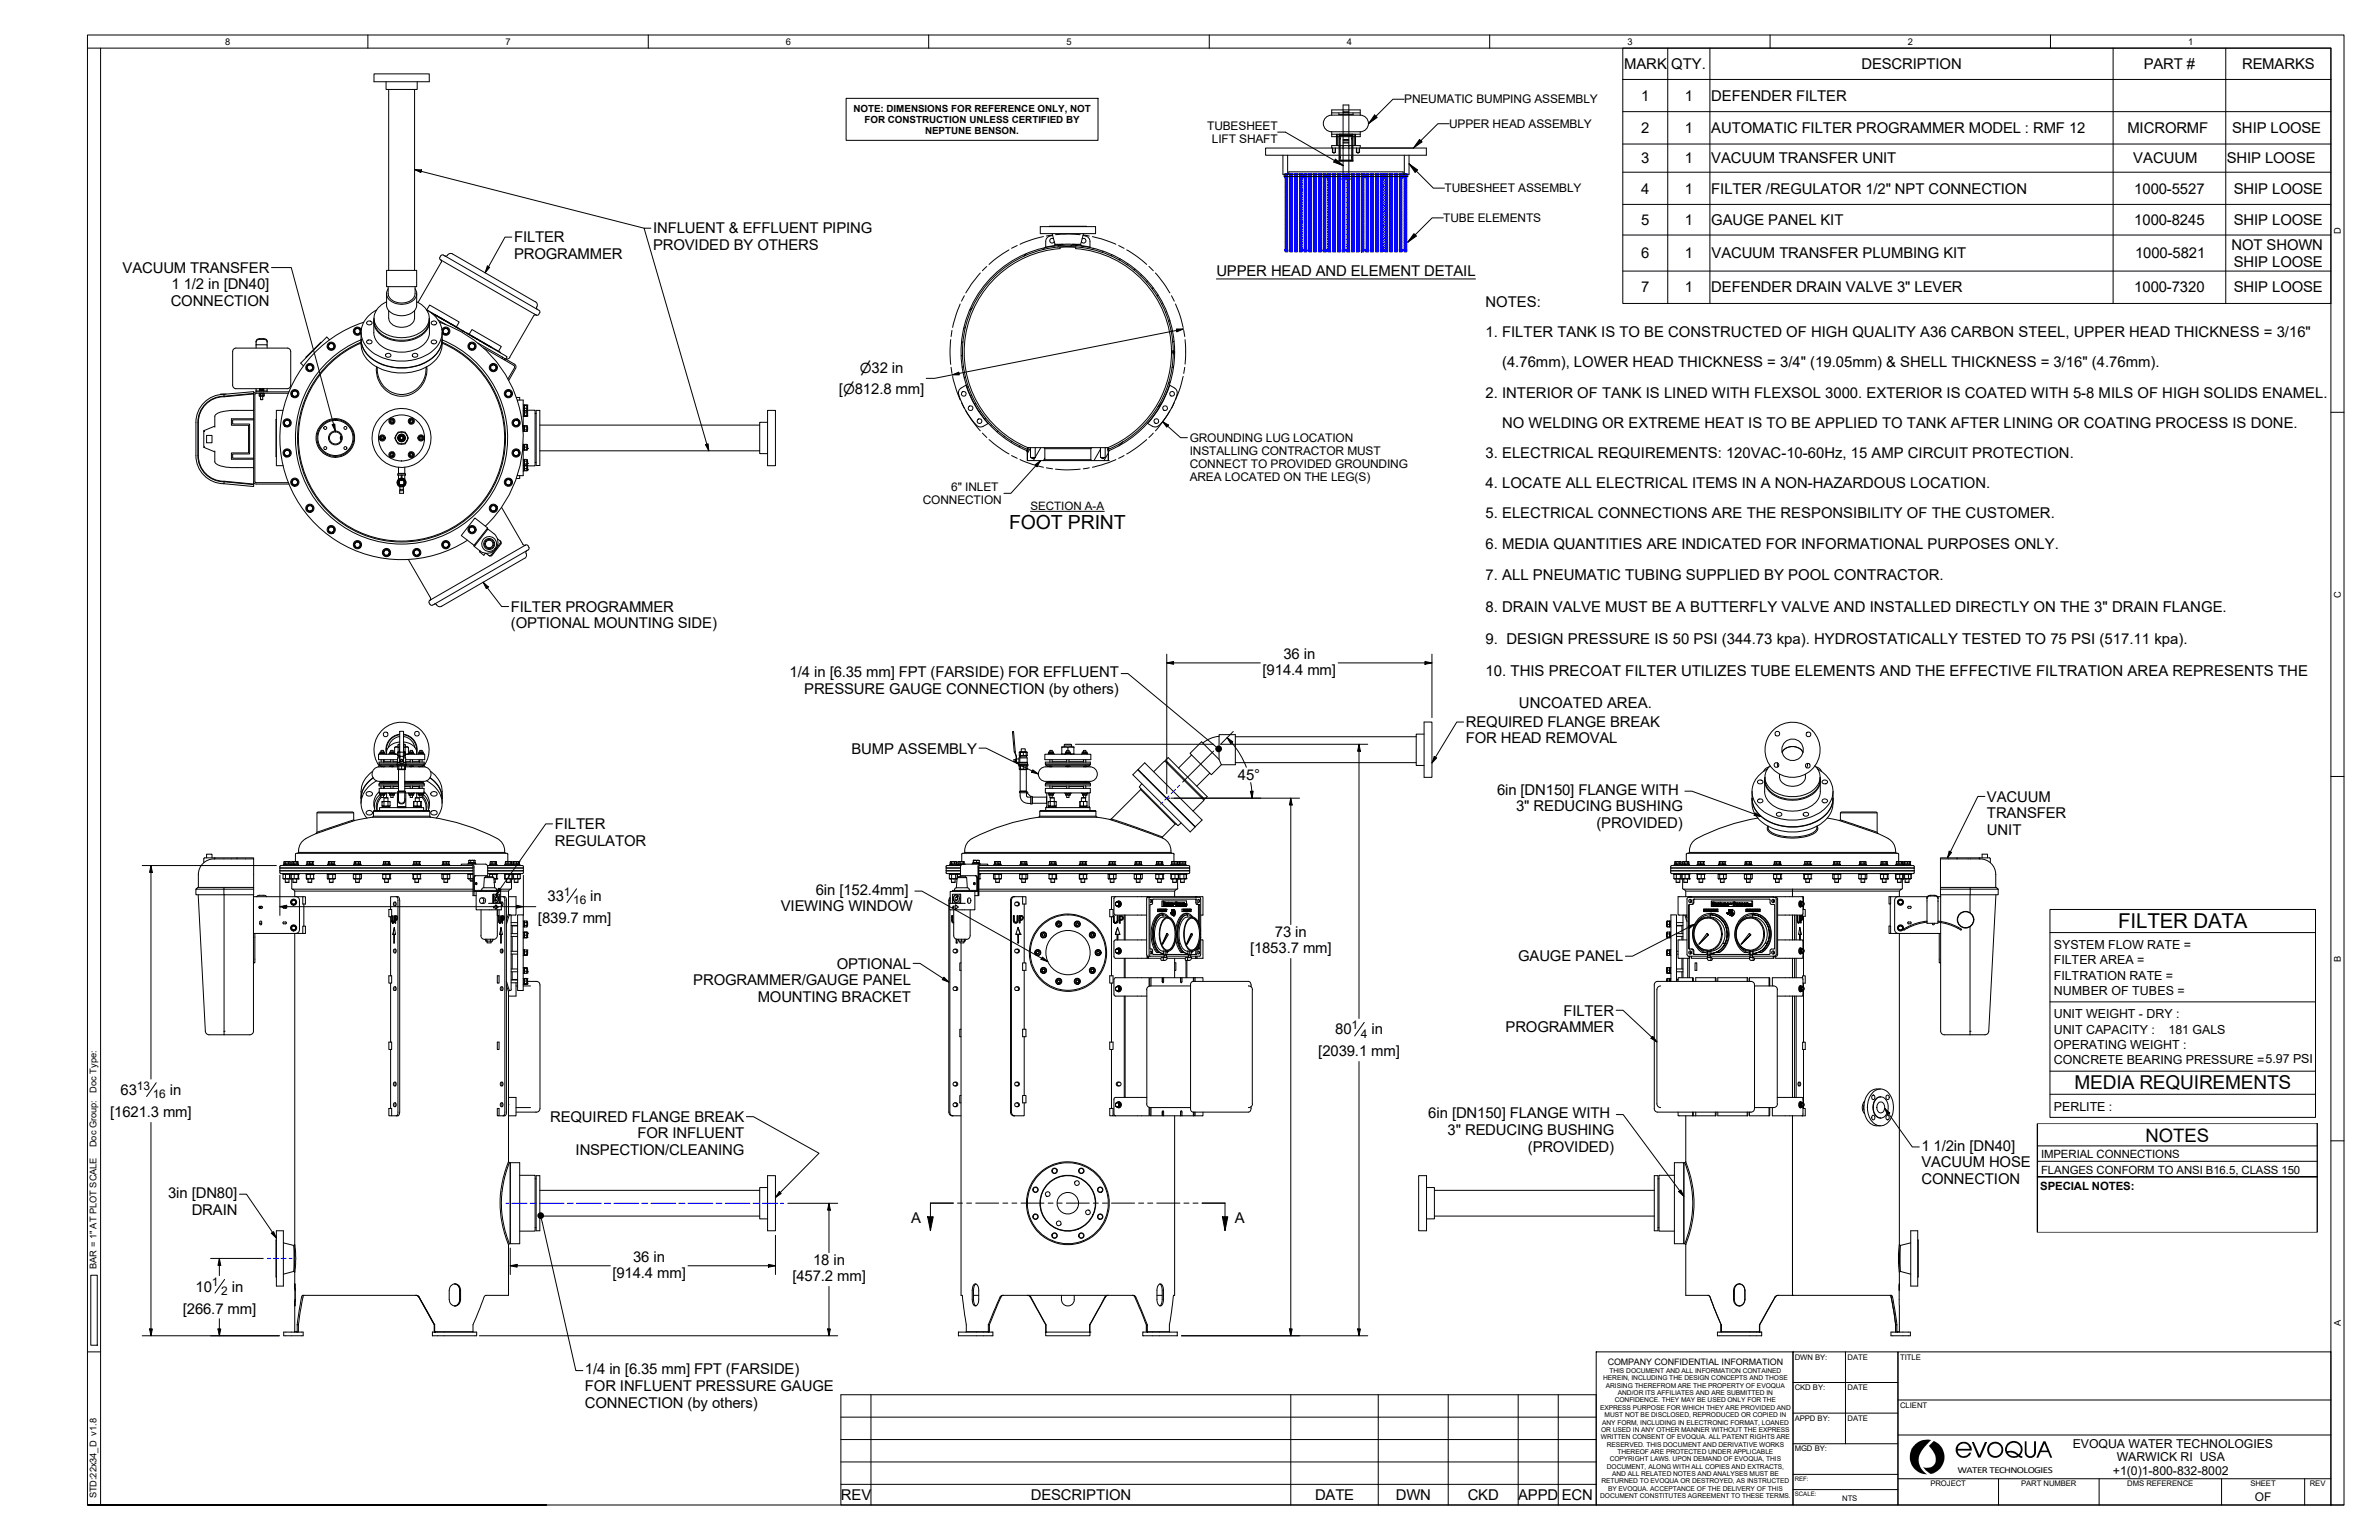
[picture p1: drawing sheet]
<svg xmlns="http://www.w3.org/2000/svg" width="432mm" height="279mm" viewBox="0 0 432 279" stroke-linecap="round" stroke-linejoin="round" font-family="sans-serif">
<defs><g id="words">
<text font-size="3.7" x="384.5" y="168.4">FILTER DATA</text>
<g font-size="3.5">
<text x="183.2" y="96">FOOT PRINT</text>
<text x="376.6" y="197.6">MEDIA REQUIREMENTS</text>
</g>
<text font-size="3.4" x="389.4" y="207.2">NOTES</text>
<g font-size="2.7">
<text x="294.8" y="12.5">MARK</text>
<text x="303.4" y="12.5">QTY.</text>
<text x="337.9" y="12.5">DESCRIPTION</text>
<text x="389.1" y="12.5">PART #</text>
<text x="406.9" y="12.5">REMARKS</text>
<text x="297.9" y="18.3">1</text>
<text x="305.8" y="18.3">1</text>
<text x="310.6" y="18.3">DEFENDER FILTER</text>
<text x="297.9" y="24.2">2</text>
<text x="297.9" y="29.6">3</text>
<text x="305.8" y="24.2">1</text>
<text x="305.8" y="29.6">1</text>
<text x="310.6" y="24.2">AUTOMATIC FILTER PROGRAMMER MODEL : RMF 12</text>
<text x="310.6" y="29.6">VACUUM TRANSFER UNIT</text>
<text x="386.1" y="24.2">MICRORMF</text>
<text x="387.2" y="29.6">VACUUM</text>
<text x="404.2" y="29.6">SHIP LOOSE</text>
<text x="405.2" y="24.2">SHIP LOOSE</text>
<text x="297.9" y="35.1">4</text>
<text x="305.8" y="35.1">1</text>
<text x="310.6" y="35.1">FILTER /REGULATOR 1/2&quot; NPT CONNECTION</text>
<text x="387.4" y="35.1">1000-5527</text>
<text x="405.4" y="35.1">SHIP LOOSE</text>
<text x="297.9" y="40.8">5</text>
<text x="305.8" y="40.8">1</text>
<text x="310.6" y="40.8">GAUGE PANEL KIT</text>
<text x="387.4" y="40.8">1000-8245</text>
<text x="405.4" y="40.8">SHIP LOOSE</text>
<text x="93.3" y="44">FILTER</text>
<text x="93.3" y="47">PROGRAMMER</text>
<text x="118.6" y="42.3">INFLUENT &amp; EFFLUENT PIPING</text>
<text x="118.6" y="45.3">PROVIDED BY OTHERS</text>
<text x="297.9" y="46.9">6</text>
<text x="305.8" y="46.9">1</text>
<text x="310.7" y="46.9">VACUUM TRANSFER PLUMBING KIT</text>
<text x="387.5" y="46.9">1000-5821</text>
<text x="405" y="45.4">NOT SHOWN</text>
<text x="22.3" y="49.5">VACUUM TRANSFER</text>
<text x="31.1" y="52.5">1</text>
<text x="33.3" y="52.5">1/2 in [DN40]</text>
<text x="220.8" y="50.2">UPPER HEAD AND ELEMENT DETAIL</text>
<text x="297.9" y="53.1">7</text>
<text x="305.8" y="53.1">1</text>
<text x="310.6" y="53.1">DEFENDER DRAIN VALVE 3&quot; LEVER</text>
<text x="387.4" y="53.1">1000-7320</text>
<text x="405.4" y="53.1">SHIP LOOSE</text>
<text x="405.4" y="48.4">SHIP LOOSE</text>
<text x="31" y="55.5">CONNECTION</text>
<text x="269.6" y="55.7">NOTES:</text>
<text x="269.6" y="61.2">1. FILTER TANK IS TO BE CONSTRUCTED OF HIGH QUALITY A36 CARBON STEEL, UPPER HEAD THICKNESS = 3/16&quot;</text>
<text x="152.3" y="71.4">[⌀812.8 mm]</text>
<text x="272.6" y="66.6">(4.76mm), LOWER HEAD THICKNESS = 3/4&quot; (19.05mm) &amp; SHELL THICKNESS = 3/16&quot; (4.76mm).</text>
<text x="269.6" y="72.1">2. INTERIOR OF TANK IS LINED WITH FLEXSOL 3000. EXTERIOR IS COATED WITH 5-8 MILS OF HIGH SOLIDS ENAMEL.</text>
<text x="272.6" y="77.6">NO WELDING OR EXTREME HEAT IS TO BE APPLIED TO TANK AFTER LINING OR COATING PROCESS IS DONE.</text>
<text x="269.6" y="83.1">3. ELECTRICAL REQUIREMENTS: 120VAC-10-60Hz, 15 AMP CIRCUIT PROTECTION.</text>
<text x="269.6" y="88.6">4. LOCATE ALL ELECTRICAL ITEMS IN A NON-HAZARDOUS LOCATION.</text>
<text x="269.6" y="94.1">5. ELECTRICAL CONNECTIONS ARE THE RESPONSIBILITY OF THE CUSTOMER.</text>
<text x="269.6" y="99.6">6. MEDIA QUANTITIES ARE INDICATED FOR INFORMATIONAL PURPOSES ONLY.</text>
<text x="269.6" y="105.3">7. ALL PNEUMATIC TUBING SUPPLIED BY POOL CONTRACTOR.</text>
<text x="92.7" y="114">(OPTIONAL MOUNTING SIDE)</text>
<text x="92.7" y="111">FILTER PROGRAMMER</text>
<text x="269.6" y="111.1">8. DRAIN VALVE MUST BE A BUTTERFLY VALVE AND INSTALLED DIRECTLY ON THE 3&quot; DRAIN FLANGE.</text>
<text x="232.9" y="119.5">36 in</text>
<text x="269.6" y="116.8">9. DESIGN PRESSURE IS 50 PSI (344.73 kpa). HYDROSTATICALLY TESTED TO 75 PSI (517.11 kpa).</text>
<text x="143.3" y="122.9">1/4 in [6.35 mm] FPT (FARSIDE) FOR EFFLUENT</text>
<text x="146" y="125.9">PRESSURE GAUGE CONNECTION (by others)</text>
<text x="229.2" y="122.4">[914.4 mm]</text>
<text x="269.6" y="122.6">10. THIS PRECOAT FILTER UTILIZES TUBE ELEMENTS AND THE EFFECTIVE FILTRATION AREA REPRESENTS THE</text>
<text x="266.1" y="131.9">REQUIRED FLANGE BREAK</text>
<text x="275.7" y="128.4">UNCOATED AREA.</text>
<text x="154.5" y="136.7">BUMP ASSEMBLY</text>
<text x="266.1" y="134.9">FOR HEAD REMOVAL</text>
<text x="224.7" y="141.5">45°</text>
<text x="271.7" y="144.2">6in [DN150] FLANGE WITH</text>
<text x="275.2" y="147.2">3&quot; REDUCING BUSHING</text>
<text x="360.6" y="145.4">VACUUM</text>
<text x="360.6" y="148.4">TRANSFER</text>
<text x="100.7" y="150.4">FILTER</text>
<text x="100.7" y="153.4">REGULATOR</text>
<text x="289.8" y="150.2">(PROVIDED)</text>
<text x="360.6" y="151.4">UNIT</text>
<text x="97.6" y="167.5">[839.7 mm]</text>
<text x="99.4" y="163.4">33</text>
<text x="107.1" y="163.4">in</text>
<text x="141.7" y="165.4">VIEWING WINDOW</text>
<text x="148.1" y="162.4">6in [152.4mm]</text>
<text x="226.9" y="172.9">[1853.7 mm]</text>
<text x="231.4" y="170.1">73 in</text>
<text x="125.8" y="178.7">PROGRAMMER/GAUGE PANEL</text>
<text x="151.9" y="175.7">OPTIONAL</text>
<text x="275.6" y="174.4">GAUGE PANEL</text>
<text x="137.5" y="181.7">MOUNTING BRACKET</text>
<text x="283.8" y="184.2">FILTER</text>
<text x="239.3" y="191.7">[2039.1 mm]</text>
<text x="242.3" y="187.7">80</text>
<text x="248.9" y="187.7">in</text>
<text x="273.3" y="187.3">PROGRAMMER</text>
<text x="20" y="202.7">[1621.3 mm]</text>
<text x="21.9" y="198.7">63</text>
<text x="30.8" y="198.7">in</text>
<text x="99.9" y="203.5">REQUIRED FLANGE BREAK</text>
<text x="259.2" y="202.9">6in [DN150] FLANGE WITH</text>
<text x="104.5" y="209.5">INSPECTION/CLEANING</text>
<text x="115.7" y="206.5">FOR INFLUENT</text>
<text x="262.7" y="205.9">3&quot; REDUCING BUSHING</text>
<text x="277.3" y="208.9">(PROVIDED)</text>
<text x="348.7" y="208.8">1</text>
<text x="351" y="208.8">1/2in [DN40]</text>
<text x="348.7" y="211.8">VACUUM HOSE</text>
<text x="348.7" y="214.8">CONNECTION</text>
<text x="30.5" y="217.3">3in [DN80]</text>
<text x="34.8" y="220.3">DRAIN</text>
<text x="165.4" y="221.9">A</text>
<text x="224.1" y="221.9">A</text>
<text x="111.2" y="231.8">[914.4 mm]</text>
<text x="114.9" y="228.9">36 in</text>
<text x="143.8" y="232.5">[457.2 mm]</text>
<text x="147.6" y="229.6">18 in</text>
<text x="33.2" y="238.3">[266.7 mm]</text>
<text x="35.5" y="234.3">10</text>
<text x="42.1" y="234.3">in</text>
<text x="106.2" y="249.4">1/4 in [6.35 mm] FPT (FARSIDE)</text>
<text x="106.2" y="255.4">CONNECTION (by others)</text>
<text x="106.2" y="252.3">FOR INFLUENT PRESSURE GAUGE</text>
<text x="152.6" y="272.1">REV</text>
<text x="187.1" y="272.1">DESCRIPTION</text>
<text x="238.7" y="272.1">DATE</text>
<text x="253.3" y="272.1">DWN</text>
<text x="266.4" y="272.1">CKD</text>
<text x="275.6" y="272.1">APPD</text>
<text x="283.5" y="272.1">ECN</text>
</g>
<text font-size="2.5" x="156.1" y="67.7">⌀32 in</text>
<g font-size="2.3">
<text x="372.8" y="172.2">SYSTEM FLOW RATE =</text>
<text x="372.8" y="175">FILTER AREA =</text>
<text x="372.8" y="177.8">FILTRATION RATE =</text>
<text x="372.8" y="180.5">NUMBER OF TUBES =</text>
<text x="372.8" y="184.7">UNIT WEIGHT - DRY :</text>
<text x="372.8" y="187.5">UNIT CAPACITY :</text>
<text x="372.8" y="190.3">OPERATING WEIGHT :</text>
<text x="393.6" y="187.7">181 GALS</text>
<text x="372.8" y="193.1">CONCRETE BEARING PRESSURE =5.97 PSI</text>
<text x="372.8" y="201.5">PERLITE :</text>
</g>
<g font-size="2.2">
<text x="219.1" y="23.5">TUBESHEET</text>
<text x="254.9" y="18.8">PNEUMATIC BUMPING ASSEMBLY</text>
<text x="263" y="23.2">UPPER HEAD ASSEMBLY</text>
<text x="219.9" y="25.9">LIFT SHAFT</text>
<text x="262.2" y="34.9">TUBESHEET ASSEMBLY</text>
<text x="262" y="40.3">TUBE ELEMENTS</text>
<text x="215.9" y="82.6">INSTALLING CONTRACTOR MUST</text>
<text x="215.9" y="80.2">GROUNDING LUG LOCATION</text>
<text x="172.7" y="89.1">6&quot; INLET</text>
<text x="215.9" y="87.3">AREA LOCATED ON THE LEG(S)</text>
<text x="215.9" y="85">CONNECT TO PROVIDED GROUNDING</text>
<text x="167.5" y="91.4">CONNECTION</text>
<text x="102.3" y="162.5">1</text>
<text x="104" y="164.1">16</text>
<text x="245.3" y="186.7">1</text>
<text x="247" y="188.2">4</text>
<text x="24.8" y="197.7">13</text>
<text x="27.7" y="199.2">16</text>
<text x="38.4" y="233.4">1</text>
<text x="40.2" y="234.9">2</text>
<text x="376.2" y="262.8">EVOQUA WATER TECHNOLOGIES</text>
<text x="383.5" y="267.7">+1(0)1-800-832-8002</text>
<text x="384.2" y="265.1">WARWICK RI USA</text>
<text x="409.3" y="272.3">OF</text>
</g>
<g font-size="2.1">
<text x="187" y="92.5">SECTION A-A</text>
<text x="370.3" y="215.8">SPECIAL NOTES:</text>
<text x="370.5" y="210.2">IMPERIAL CONNECTIONS</text>
<text x="370.5" y="212.9">FLANGES CONFORM TO ANSI B16.5, CLASS 150</text>
</g>
<g font-size="1.8">
<text x="154.9" y="20.3">NOTE: DIMENSIONS FOR REFERENCE ONLY, NOT</text>
<text x="156.9" y="22.3">FOR CONSTRUCTION UNLESS CERTIFIED BY</text>
<text x="167.9" y="24.3">NEPTUNE BENSON.</text>
</g>
<g font-size="1.7">
<text x="40.9" y="8.1">8</text>
<text x="91.8" y="8.1">7</text>
<text x="142.7" y="8.1">6</text>
<text x="193.5" y="8.1">5</text>
<text x="244.4" y="8.1">4</text>
<text x="295.4" y="8.1">3</text>
<text x="346.3" y="8.1">2</text>
<text x="397.2" y="8.1">1</text>
<text x="424.8" y="42.4" transform="rotate(-90 424.8 42.4)">D</text>
<text x="424.8" y="108.5" transform="rotate(-90 424.8 108.5)">C</text>
<text x="424.8" y="174.5" transform="rotate(-90 424.8 174.5)">B</text>
<text x="17.5" y="198.2" transform="rotate(-90 17.5 198.2)">Doc Type:</text>
<text x="17.5" y="208.1" transform="rotate(-90 17.5 208.1)">Doc Group:</text>
<text x="17.5" y="230.2" transform="rotate(-90 17.5 230.2)">BAR = 1&quot; AT PLOT SCALE</text>
<text x="424.8" y="240.6" transform="rotate(-90 424.8 240.6)">A</text>
<text x="355.3" y="267.2">WATER TECHNOLOGIES</text>
<text x="17.5" y="271.8" transform="rotate(-90 17.5 271.8)">STD:22x34_D v1.8</text>
</g>
<text font-size="1.6" x="291.8" y="247.6">COMPANY CONFIDENTIAL INFORMATION</text>
<g font-size="1.4">
<text x="325.8" y="246.7">DWN BY:</text>
<text x="335.3" y="246.7">DATE</text>
<text x="344.9" y="246.7">TITLE</text>
<text x="325.8" y="252.2">CKD BY:</text>
<text x="325.8" y="257.8">APPD BY:</text>
<text x="335.3" y="252.2">DATE</text>
<text x="335.3" y="257.8">DATE</text>
<text x="344.9" y="255.4">CLIENT</text>
<text x="325.8" y="263.3">MGD BY:</text>
<text x="350.4" y="269.7">PROJECT</text>
<text x="366.8" y="269.7">PART NUMBER</text>
<text x="386.1" y="269.7">DMS REFERENCE</text>
<text x="408.5" y="269.7">SHEET</text>
<text x="419.3" y="269.7">REV</text>
<text x="334.4" y="272.4">NTS</text>
</g>
<g font-size="1.2">
<text x="291" y="250.4">HEREIN, INCLUDING THE DESIGN CONCEPTS AND THOSE</text>
<text x="291.5" y="251.7">ARISING THEREFROM ARE THE PROPERTY OF EVOQUA</text>
<text x="292.1" y="249.1">THIS DOCUMENT AND ALL INFORMATION CONTAINED</text>
<text x="290.4" y="255.8">EXPRESS PURPOSE FOR WHICH THEY ARE PROVIDED AND</text>
<text x="291.2" y="257.1">MUST NOT BE DISCLOSED, REPRODUCED OR COPIED IN</text>
<text x="293.1" y="254.4">CONFIDENCE. THEY MAY BE USED ONLY FOR THE</text>
<text x="293.7" y="253.1">AND/OR ITS AFFILIATES AND ARE SUBMITTED IN</text>
<text x="290.5" y="261.1">WRITTEN CONSENT OF EVOQUA. ALL PATENT RIGHTS ARE</text>
<text x="290.6" y="259.8">OR USED IN ANY OTHER MANNER WITHOUT THE EXPRESS</text>
<text x="290.8" y="258.4">ANY FORM, INCLUDING IN ELECTRONIC FORMAT, LOANED</text>
<text x="291.7" y="262.5">RESERVED. THIS DOCUMENT AND DERIVATIVE WORKS</text>
<text x="293.6" y="263.8">THEREOF ARE PROTECTED UNDER APPLICABLE</text>
<text x="290.7" y="269.1">RETURNED TO EVOQUA OR DESTROYED, AS INSTRUCTED</text>
<text x="291.7" y="266.5">DOCUMENT, ALONG WITH ALL COPIES AND EXTRACTS,</text>
<text x="292.2" y="265.1">COPYRIGHT LAWS. UPON DEMAND OF EVOQUA, THIS</text>
<text x="292.6" y="267.8">AND ALL RELATED NOTES AND ANALYSES MUST BE</text>
<text x="290.4" y="271.8">DOCUMENT CONSTITUTES AGREEMENT TO THESE TERMS.</text>
<text x="291.9" y="270.5">BY EVOQUA. ACCEPTANCE OF THE DELIVERY OF THIS</text>
</g>
<g font-size="1.1">
<text x="325.8" y="268.6">REF:</text>
<text x="325.8" y="271.4">SCALE:</text>
</g>
</g></defs>
<!-- layer: Hatch -->
<g fill="none" stroke="#000" stroke-width=".18">
<path d="M175.3 59.3l-.4 .3M176.5 55.8l-.5 .6M186.3 46l-.4 .5M189.6 44.9l-.3 .4M192.2 44.5l-.2 .3M194.5 44.5l-.2 .2M196.6 44.7l-.2 .2M198.5 45.1l-.2 .2M200.2 45.6l-.2 .2M201.8 46.2l-.2 .2M203.3 47l-.2 .1M204.7 47.8l-.2 .2"/>
<path d="M206 48.8l-.2 .2M207.2 49.8l-.2 .2M208.3 51l-.2 .1M209.3 52.2l-.2 .2M210.2 53.5l-.2 .2M211 55l-.1 .1M211.7 56.5l-.1 .2M212.3 58.1l-.2 .3M212.8 59.9l-.2 .3M174.7 64.4l-.2 .2M174.8 62l-.3 .3M174.9 66.4l-.2 .2"/>
<path d="M175.2 68.3l-.2 .2M175.7 70.1l-.2 .2M176.4 71.7l-.2 .2M177.1 73.2l-.2 .1M178 74.5l-.2 .2M178.9 75.9l-.1 .1M180 77.1l-.2 .1M181.1 78.1l-.2 .2M182.4 79.2l-.2 .1M210.9 73.1l-.7 .7M212.4 69.3l-.4 .4M212.9 63.8l.2 .1"/>
<path d="M213 66.5l-.3 .2M213.1 61.9l-.2 .2M213.2 64l-.3 .3M183.7 80l-.2 .2M185.1 80.9l-.2 .2M186.4 81.9h.1M186.6 81.7l-.1 .1M187 81.3l-.5 1M187.9 83l-.4 .6M188.9 81.2l-1 1.8M189.6 83.1l-.2 .5M199.7 81.5l-1.1 2.1"/>
<path d="M201.2 82.2l-.8 1.4M201.2 81.8l.1 .1M203.8 80.1l-.7 .8"/>
</g>
<!-- layer: Visible -->
<g fill="none" stroke="#000" stroke-width=".18">
<path d="M67.9 13.4h10v1.4h-10zM70.1 14.8v1.4h5.6v-1.4M70.5 16.2v32.9M75.2 16.2v32.9M64.3 59.9a.62 .62 0 0 1 1-.3 .62 .62 0 0 1-.2 1 .62 .62 0 0 1-.8-.5M64.3 59.9l.1 .3M64.4 59.9h-.1M65.1 59.6l.2 .1a.6 .6 0 0 1-.1 .8 .6 .6 0 0 1-.8 0v-.3M65.1 59.6l-.3-.1-.5 .4M65.1 59.6a.49 .49 0 0 1 .1 .9 .49 .49 0 0 1-.8-.3M65.1 59.6l-.5 .1-.2 .5M65.6 59.9a.75 .75 0 0 0-1.1-.4 .75 .75 0 0 0-.1 1.2 .75 .75 0 0 0 1.2-.3"/>
<path d="M66 58.5a22.1 22.1 0 0 0-13.1 30.4 22.1 22.1 0 0 0 32 9.1M66.6 58.4a.44 .44 0 0 1 .6-.2 .44 .44 0 0 1 .2 .7h-.5a.32 .32 0 0 1-.3-.1 .32 .32 0 0 1 0-.4zM67.8 58.3v2a3.9 3.9 0 0 0 3.7 3.4 6 6 0 0 0 6.1-2l.3-1.1v-2.3M67.9 57.7a3.7 3.7 0 0 0 3 3.7 5.8 5.8 0 0 0 6.8-2.1l.2-1.6M67.9 57.9a3.5 3.5 0 0 0 2.8 3.7 6 6 0 0 0 6.9-2 2.94 2.94 0 0 0 .3-1.7M68.4 56.2a4.4 4.4 0 0 0-2.5 5.7 7.5 7.5 0 0 0 6.8 3.6 7.9 7.9 0 0 0 7.1-3.3 4.3 4.3 0 0 0-2.1-5.8l-.2-.2 .5-.9 5.3 3.1-.5 .9M70.2 54.8a3.1 3.1 0 0 0-2 4.2 5.7 5.7 0 0 0 6.6 2 3.8 3.8 0 0 0 3.1-3.4 3.5 3.5 0 0 0-2.3-2.8M70.2 53.3v2a2.51 2.51 0 0 0 3 2 2.39 2.39 0 0 0 2.4-2v-2M70.2 49.1h5.4v2.9h-5.4zM70.5 52.4a1.73 1.73 0 0 0 1.1 2.6 3.2 3.2 0 0 0 3.9-1.1 1.44 1.44 0 0 0-.2-1.5M70.5 52v1.2a2.32 2.32 0 0 0 2.9 1.7 1.99 1.99 0 0 0 1.9-1.7v-1.2M70.5 56.4v1.3a2.3 2.3 0 0 0 3 1.6h.3a1.89 1.89 0 0 0 1.4-1.6v-1.3"/>
<path d="M77.4 56.2l5.8 3.3v.1l-.5-.3M78.3 56.8l13.5 7.8 .2 .1-.2 .5M78.4 58.4l.1-.1a.41 .41 0 0 1 .6 0 .41 .41 0 0 1-.1 .6h-.4a.34 .34 0 0 1-.3-.2 .34 .34 0 0 1 .1-.3zM79.2 57.3l-.3-.2 1.4 .8M79.2 57.3h.1M79.3 57.3l.1 .1M79.4 57.4l.1 .1M79.5 58.1l1.4 .8M79.6 57.5l.2 .2M79.6 57.5h.1M79.8 58.5a22.1 22.1 0 0 1 8.3 37M79.8 46.7a.43 .43 0 0 0 .3 .6v.3l-4.2 7.3"/>
<path d="M79.9 57.7h.1M80 47.1l17.3 10.1M80 57.7l.1 .1M80 46.4l-.1 .3M80.1 57.8l.1 .1M80.2 59.9a.75 .75 0 0 1 1.1-.4 .75 .75 0 0 1 .1 1.2 .75 .75 0 0 1-1.2-.3M80.2 57.9h.1M80.3 57.9l.1 .1M80.3 57.9h.1M80.4 57.9v.1M80.5 57.9v.1M80.5 46.3l17.3 10 .2 .5"/>
<path d="M80.5 46.3l-.5 .1M80.5 59.7v.1M80.5 59.8a.49 .49 0 0 0 .4 .8M80.5 59.8l.2-.2h.6l.1 .3M80.5 58l.1 .1M80.5 59.8v.5l.4 .3M80.5 59.8l.5-.2 .4 .3M80.6 58v.1M80.6 59.5a.62 .62 0 0 1 .9 .5 .62 .62 0 0 1-.8 .7 .62 .62 0 0 1-.2-1M80.6 59.5l.1 .1M80.6 58.1l.2 .2M80.7 46.4a.5 .5 0 0 0 .7-.3l.5-.1 .2 .1 15.1 8.7"/>
<path d="M80.8 58.2l.1 .1M80.9 58.2h.1M80.9 58.3l.3 .2M81.2 58.4l.1 .1M81.3 58.5h.1M81.3 58.5v.1M81.4 59.9l-.1 .5M81.4 59.9l.1 .3-.2 .2M81.4 58.6l.4 .2M81.9 58.8l.3 .2M82.3 59.1l.3 .2M82.6 59.2h-.1"/>
<path d="M83.2 59.6v.1M83.3 59.6l.4 .3M83.8 60l.2 .1M96.9 57.3l-4.4 7.5M97.2 54.7a.74 .74 0 0 1 .2 1.1l.1 .3M97.3 57.2l-.4 .1M97.9 56.7l-.2 .5h-.4M188.8 41.1h10.1v1.3h-10.1zM189.8 43.8v1.1M190.5 41.1h6.7M191 42.4l.5 1.9M191.1 42.7l-.4 .1a1.04 1.04 0 0 0-.9 1"/>
<path d="M191.2 43.3a.43 .43 0 0 0-.6 .1 .43 .43 0 0 0 .2 .7 .43 .43 0 0 0 .6-.3M191.4 44.6l-1.6 .3M191.5 44.3h1.5M191.5 44.3v.2M191.5 44.4l-.2 .2M192.4 44.8v.3a18.8 18.8 0 0 0-17.2 15.8 18.8 18.8 0 0 0 11.4 20.4M192.4 44.9h2.9M194.7 44.3h1.5M194.7 44.3l1.5 .1M194.7 44.3l-3.2 .1M195.2 45.1a18.8 18.8 0 0 1 17.4 18.6M195.3 44.8l-.1 .3"/>
<path d="M196.2 44.4l.1 .2M196.3 44.6l1.5 .2M196.4 43.3a.43 .43 0 0 1 .6 .1 .43 .43 0 0 1-.1 .7 .43 .43 0 0 1-.6-.3M196.6 42.7l.3 .1a1.04 1.04 0 0 1 .9 1M196.7 42.4l-.5 2.1M197.8 43.8v1.1M37.1 78.3l-.1-.2v3.1M37.5 79h1v1.3h-1zM39 77.3l-2 .8M40.6 71.5a5.1 5.1 0 0 0-5 5.1v6M40.6 71.5l5.4-.4v.3l-5.3 .5M40.6 71.5l.1 .4"/>
<path d="M40.7 71.9a4.7 4.7 0 0 0-4.8 4.7v6M40.8 72a4.7 4.7 0 0 0-4.8 4.6v6M41 71.5h-1v.1M42.4 63.3l.3-.1h9.5a.65 .65 0 0 1 .6 .6v6.1a.72 .72 0 0 1-.6 .6h-9.4a.66 .66 0 0 1-.6-.6v-6.2zM46 76.2h-3.8v.7h3.1v5.5h-3.1v.7h3.8M46 76v7.1M46 74.5v1.5h-4v1.2h3.1v5h-3.1v1.1h4v-.2M46 74.5h-3a5.5 5.5 0 0 0-4 .9v2.1M46 71.5l-5.2 .5M46 71.4v3.1M46.5 70.9h2v.2M46.5 70.9v.2"/>
<path d="M46.5 70.5v.4M46.5 62.6v.6M46.5 62a.57 .57 0 0 1 .6-.4h.7a.55 .55 0 0 1 .7 .4M46.5 71.4l-.2 .2v15.7M46.5 71.1l-.5 .4M46.5 71.3h5.9M46.5 71.1h6M47.1 71.8h.8M47.1 71.5h.8M47.1 71.5v.3M47.1 71.3v.1h.8v-.1M47.1 70.9v-.1h.8v.1"/>
<path d="M47.1 71.4v.1M47.1 70.6h.2M47.1 70.6v.2h.2M47.1 70.6h.8M47.2 70.8h.1M47.3 72.5h.4M47.3 71.5v1M47.3 71.3h.1M47.3 70.6h.6M47.3 70.6v.2h.4v-.2M47.7 71.9v.6M47.7 71.3h.1"/>
<path d="M47.7 71.5v.3M47.8 70.8h.1M47.9 71.4v.1M47.9 70.6v.2h-.2M47.9 71.5v.3M48.5 70.5v.4M48.5 62a.53 .53 0 0 0-.7-.6h-.7a.55 .55 0 0 0-.6 .5v.7h2v.6M48.5 62v.6M50.2 76.1v6.7M51.4 74.5h-1.2v10h1.2M51.7 77.2a.62 .62 0 0 1 .2-1.1 .62 .62 0 0 1 .8 .7 .62 .62 0 0 1-.9 .5M51.7 77.1v.1"/>
<path d="M51.9 77.2l-.1 .1M52.6 76.7l-.2 .4-.5 .1M52.6 76.7a.49 .49 0 0 0-.8-.4 .49 .49 0 0 0 .1 .9M52.6 76.6v.3l-.4 .4-.3-.1M52.6 76.6a.51 .51 0 0 0-.8-.3 .51 .51 0 0 0 .1 .9M53 71.7a.62 .62 0 0 1 .5-.9 .62 .62 0 0 1 .6 .8 .62 .62 0 0 1-1 .3l.1-.1M53.2 71.9l.3 .1 .2-.1M53.2 71.8l.5 .1M53.3 71h.5M53.3 71l-.3 .4 .2 .4M53.3 71l.3-.1 .2 .1M53.3 71l-.2 .1-.1 .6 .2 .2"/>
<path d="M53.8 71l.2 .5-.3 .4M53.8 71l.3 .2-.1 .6-.3 .1M55.6 66.8a.62 .62 0 0 1 .8-.7 .62 .62 0 0 1 .4 .9 .62 .62 0 0 1-1.1 0h.1M55.7 66.8v.1M55.8 66.5l-.1 .3 .2 .2M55.8 66.5l.1 .5M55.9 67l.4 .2M55.9 67l.1 .2h.3M56.2 66.2l-.4 .3M56.2 66.2l.4 .2M56.2 66.2h.3l.1 .2M56.2 66.2h-.3l-.1 .3"/>
<path d="M56.6 66.4l.1 .5M56.6 66.4l.2 .2-.1 .3M56.7 66.9l-.4 .3M56.7 66.9l-.1 .3h-.3M58.3 62.1l-2.7 2.8M59.6 62.8a.56 .56 0 0 1 .3-.6 .56 .56 0 0 1 .6 .1 .62 .62 0 0 1 0 1 .62 .62 0 0 1-1-.3h.2M59.7 63l.1 .3h.3M59.7 63l.4 .3M59.7 62.5a.5 .5 0 0 1 .9 .1M59.7 62.5l-.1 .3 .1 .2M59.7 62.5l.5-.2 .4 .3M59.7 62.5v.5"/>
<path d="M59.8 61.7l-.5-.5-4.7 4.7 .5 .5M60.5 63.1l-.4 .2M60.5 63.1l-.1 .2h-.3M60.6 62.6l-.1 .5M60.6 62.6l.1 .3-.2 .2M61.8 79.2l.1 .5M61.8 79.2h.1M61.9 79.2l-.1 .2 .1 .4M61.9 79.2v.2v.3M64.4 60.1h-.2M65.5 62.2a18.7 18.7 0 0 0-7.4 28.7 18.7 18.7 0 0 0 29.6 0 18.7 18.7 0 0 0-7.5-28.7M65.5 61.5a5.2 5.2 0 0 0 3.8 4.6 9.2 9.2 0 0 0 9.9-1.9 4.6 4.6 0 0 0 1.1-2.7"/>
<path d="M65.5 60.3v2.2a5.2 5.2 0 0 0 3.8 4.5 9.2 9.2 0 0 0 9.9-1.9 4.5 4.5 0 0 0 1.1-2.6v-2.2M65.5 61.7a19.3 19.3 0 0 0-7.9 29.5 19.3 19.3 0 0 0 30.6 0 19.3 19.3 0 0 0-8-29.5M65.5 62.1a18.9 18.9 0 0 0-7.6 28.9 18.9 18.9 0 0 0 29.9 0 18.9 18.9 0 0 0-7.6-28.9M66.5 61.9a.48 .48 0 0 1 .7-.2 .48 .48 0 0 1 .2 .6l-.3 .1-.3-.1-.2-.1zM68.3 66.6a4.6 4.6 0 0 0 2.6 4.8 4.6 4.6 0 0 0 5.4-1.1 5.3 5.3 0 0 0 1.2-3.7M69.2 79.8l.2 .1 .2-.1M69.2 79.1l.2-.1 .2 .1M69.2 79.1a.39 .39 0 0 0 0 .7M69.2 79.8h.4M69.2 79.1h.4M69.2 79.1a.37 .37 0 0 0 0 .7M69.6 79.1l.2 .2v.2"/>
<path d="M69.6 79.1l.2 .4M69.8 79.5v.2l-.2 .1M69.8 79.5l-.2 .3M70 64.3a.46 .46 0 0 1 .6-.2 .46 .46 0 0 1 .3 .6l-.6 .1a.34 .34 0 0 1-.3-.5zM70.8 76.4v.2l.2 .1M70.8 76.4l.2 .3M71 76.7h.3M71 76.1h.3M71 76.1l-.2 .3M71 76.7l.2 .1 .1-.1M71 76.1l.2-.1 .1 .1M71 76.1l-.2 .1v.2"/>
<path d="M71.3 76.1l.2 .1v.2M71.3 76.1l.2 .3M71.5 76.4v.2l-.2 .1M71.5 76.4l-.2 .3M72.3 78.4h1.2l.3 .5 .3 .6-.6 1.1h-1.2l-.7-1.1zM74.3 76.4l.2 .3M74.3 76.4v.2l.2 .1M74.5 76.7l.1 .1 .2-.1M74.5 76.1l.1-.1 .2 .1M74.5 76.1l-.2 .1v.2M74.5 76.7h.3M74.5 76.1h.3"/>
<path d="M74.5 76.1l-.2 .3M74.8 76.1l.2 .1v.2M74.8 76.1l.2 .3M74.9 64.3a.44 .44 0 0 1 .6-.2 .44 .44 0 0 1 .2 .6l-.5 .1a.33 .33 0 0 1-.3-.2 .33 .33 0 0 1 0-.3zM75 76.4v.2l-.2 .1M75 76.4l-.2 .3M76 79.5l.2 .3M76 79.5v.2l.2 .1M76.2 79.8h.4M76.2 79.1h.4M76.2 79.1l-.2 .4M76.2 79.8l.2 .1 .2-.1"/>
<path d="M76.2 79.1l-.2 .2v.2M76.2 79.1l.2-.1 .2 .1M76.6 79.1a.37 .37 0 0 1 0 .7M76.6 79.1a.39 .39 0 0 1 0 .7M77.3 66.6a4.4 4.4 0 0 1-2.8 4.6 4.4 4.4 0 0 1-5.1-1.5 5.1 5.1 0 0 1-.9-3.1M78.4 61.8l.2-.1a.42 .42 0 0 1 .6 .1 .42 .42 0 0 1 0 .5 .42 .42 0 0 1-.6 .1 .32 .32 0 0 1-.3-.2 .32 .32 0 0 1 .1-.4zM80.3 61.6a5.5 5.5 0 0 1-4.5 4.8 9.1 9.1 0 0 1-9.3-2.2 4 4 0 0 1-1-2.6M81.3 60.4l-.4 .2M81.3 60.4l-.1 .2h-.3M84 60l.1 .1M84.1 60.1l.2 .2M84.5 60.3l.3 .3"/>
<path d="M84.8 60.5l6 3.5M84.9 60.6l.4 .2M85.2 62.9v.3l.6 .2 .2-.2M85.2 60.6l.5-.8 5.3 3.1-.5 .8M85.2 62.9l.3 .4 .5-.1M85.2 60.7v.1M85.3 62.4l-.2 .2 .1 .3M85.3 62.4l.3-.1 .5 .2 .1 .2M85.4 62.4l-.2 .5M85.4 62.4h.5l.3 .3M85.4 60.9l.4 .2M85.5 62.2v.1"/>
<path d="M85.5 62.2a.62 .62 0 0 1 .8 .7 .62 .62 0 0 1-1 .4 .62 .62 0 0 1 .1-1v.1M85.6 60.9l-.1 .1M85.7 61v.1M85.8 61.1h.1M85.9 61.1l.2 .2M85.9 61.1h.1M85.9 61.1v.1M86 61.2h.1M86.1 61.3l.5 .2M86.2 62.7l-.2 .5M86.2 62.7v.3l-.2 .2M86.5 61.4l-.1 .1"/>
<path d="M86.5 61.6l.5 .2M86.7 62.2l4.5 2.6M87 61.8l.1 .1M87 61.8h.1M87.2 61.8l-.1 .1M87.2 61.8v.1M87.2 61.9l.3 .2M87.5 62l1.5 1M87.6 62.1v.1M87.7 62.1l.1 .1M87.8 63.1l3.3 1.9M87.8 62.2l.1 .1"/>
<path d="M87.8 62.2h.1M87.9 62.3h.1M88 62.4l.4 .2M88.5 62.6l.1 .1M88.7 62.7l.1 .1M88.8 62.8l.2 .1M89 63h.1M89.1 66.4a.6 .6 0 0 1 .7-.1 .6 .6 0 0 1 .2 .8l-.5 .2-.5-.4zM89.5 66.1h.1M89.6 66.1a.62 .62 0 0 1 .5 .9 .62 .62 0 0 1-1 .1 .62 .62 0 0 1 .3-1v.1M91.2 64.8l-.1 .2 .4 .3 .2-.2 1.7 1a.57 .57 0 0 1 .2 .8M91.2 64.8l.5 .3"/>
<path d="M91.5 65.3l1.7 1 .2 .3-1.2 2.1M91.8 71.2l-.1 .3 .2 .3M91.8 71.2l.1 .5M92.2 70.9h.3l.2 .2M92.2 70.9l-.3 .1-.1 .2M92.2 70.9l.5 .2M92.2 70.9l-.4 .3M92.4 70.8a.62 .62 0 0 1 .4 1 .62 .62 0 0 1-1.1-.1 .62 .62 0 0 1 .6-.9l-.1 .1M92.5 70.8l-.1 .1M92.6 64.8l-.5 .3h-.3M92.7 71.1a.49 .49 0 0 1-.1 .7 .49 .49 0 0 1-.7-.1M92.7 71.1a.57 .57 0 0 1 0 .7 .57 .57 0 0 1-.7 .2l-.1-.2"/>
<path d="M93.2 76.9l.1 .3h.3M93.2 76.9l.4 .3M93.3 76.4l.2-.2 .5 .1a.57 .57 0 0 1-.1 .9h-.3M93.3 76.4l-.2 .2 .1 .3M93.3 76.4a.49 .49 0 0 1 .8 .1 .49 .49 0 0 1-.5 .7M93.3 76.4l-.1 .5M93.6 66.9l-1.2 2.1M93.7 72.1h.6v.5M93.8 76.1a.62 .62 0 0 0-.7 .7 .62 .62 0 0 0 .9 .4 .62 .62 0 0 0 0-1M93.9 76.1l-.1 .1M93.9 72.8v-.2h1.1v5.6M94 76.2v.1"/>
<path d="M95 77.2h.1v1.1h-.1M95 74.5h.1v1.1h-.1M95 73.4h.1v1.1M95.1 77.3h.1M95.1 75.5h.1M95.1 75.4h.5M95.1 75.3h.1M95.1 74.6h.1M95.1 74.4h.1M95.1 74.2h.1M95.1 74.1h.1M95.1 74l.5 .1"/>
<path d="M95.1 73.5h.1M95.2 78.2v.1M95.2 77.7v.5M95.2 77.7v.6M95.2 75.5h.1M95.2 78.2h-.1h.1M95.2 74.7v.8M95.2 74.6v.1M95.2 74.6h.1M95.2 73.5v.9M95.2 73.5h.5v.9M95.2 73.5h.1"/>
<path d="M95.2 78.3h.4M95.2 78h.6M95.2 77.4h.4M95.2 77.3v.4M95.2 77.2v.5M95.2 77.2l.5 .1v.4M95.2 75.5h.4M95.2 74.9h.4M95.2 74.5v.1M95.2 74.5h.1M95.2 73.6h.4M95.6 74.5h-.4"/>
<path d="M95.7 74.4h1.4v10.1h-1.4M95.7 77.7l-.1 .6zM95.7 77.5h.1M95.7 77.3v.4M95.7 75.5h.1M95.7 75.5h-.1M95.7 75.3h.1M95.7 74.8h.1M95.7 74.6v.9M95.7 74.6l-.1 .9M95.7 74.6h.1M95.7 74.5h.1"/>
<path d="M95.7 74.5v.1M95.7 74.2h.1M95.7 73.7h.1M95.7 73.5v.9M95.7 73.5h.1M95.8 77.5v.5zM95.8 74.8v.5zM95.8 73.7v.5zM97.1 75h.2M97.3 74.5h.7v10h-.7zM98 77.1h39.9M139.3 76.6h-1.4v5.7h1.4"/>
<path d="M139.3 74.5h1.4v10h-1.4zM175.3 69.9a19.4 19.4 0 0 0 4 6.9M175.4 69.9l-.9 .5a.99 .99 0 0 0-.5 1.2 13.4 13.4 0 0 0 3.5 5.8l.7 .1 1.2-.7M175.4 69.9h-.1M179.4 76.8h.1M208.3 76.8l.9 .5M212.2 69.9l1 .5a1 1 0 0 1 .4 1.2M212.3 69.9a19.4 19.4 0 0 1-4 7M212.3 69.9h-.1M212.6 64a18.8 18.8 0 0 1-11.6 17.3M212.6 64h.3M212.9 64a19.1 19.1 0 0 1-11.9 17.6"/>
<path d="M212.9 63.7a19.1 19.1 0 0 0-29.8-15.7 19.1 19.1 0 0 0 3.5 33.6l-.1 .2M212.9 63.7h-.3v.3M212.9 63.7h.1M212.9 63.7l.2 .1-.2 .2M212.9 63.7v.3M212.9 63.7l.2 .1M213.1 63.8l-.2 .2M213.1 63.8l.1 .1a19.4 19.4 0 0 0-30.2-16.1 19.4 19.4 0 0 0 3.5 34M213.2 63.9a19.4 19.4 0 0 1-12.1 17.9M213.7 71.6a13.1 13.1 0 0 1-3.6 5.8l-.6 .1-.3-.2M35.6 82.7a5.1 5.1 0 0 0 5 5.1M35.9 82.7a4.7 4.7 0 0 0 4.8 4.7"/>
<path d="M36 82.7a4.7 4.7 0 0 0 4.8 4.6M37.1 81l-.1 .2 2 .8M39 81.8v2a2.94 2.94 0 0 0 2.5 1h4.5v3.5l-5.4-.5M40.7 87.4l5.3 .5M40.7 87.4l-.1 .4M40.8 87.3l5.2 .5M46 87.5l.5 .3h5.9M46 83.3v1.5M46.3 87.3l.2 .3h5.9M51.8 82.7a.62 .62 0 0 1 0-1 .62 .62 0 0 1 .9 .4 .62 .62 0 0 1-.7 .7M51.8 82.7h.1M52 82.7l-.1 .1"/>
<path d="M52.2 81.7a.56 .56 0 0 0-.6 .3 .56 .56 0 0 0 .2 .7h.5l.2-.2M52.2 81.7h.2l.2 .3M52.2 81.7a.49 .49 0 0 0-.5 .7 .49 .49 0 0 0 .8 .1M52.2 81.7l.4 .3M52.6 82l-.1 .5M52.6 82l.1 .3-.2 .2M53.1 87.3l-.1 .3 .1 .2M53.1 87.3v.5M53.4 88l-.1 .1M53.4 87l-.3 .3M53.4 87l.5 .2M53.5 87h-.4v.3"/>
<path d="M53.5 87h.3l.1 .2M53.6 88l-.1 .1a.62 .62 0 0 0 .6-.9 .62 .62 0 0 0-1.1-.1 .62 .62 0 0 0 .3 1M53.9 87.2l.1 .5M53.9 87.2l.2 .2-.1 .3M54 87.7l-.4 .3-.5-.2M54 87.7l-.1 .2-.6 .1-.2-.2M55.8 92.2l-.1 .3 .2 .1M55.8 92.2l.1 .4M55.9 92.6l.3 .2 .3-.1M55.9 92.6l.5 .1M56.2 92.8l.1 .1M56.4 92.8a.62 .62 0 0 0 .3-1 .62 .62 0 0 0-1 .2 .62 .62 0 0 0 .5 .8"/>
<path d="M56.4 92.7v.1M56.5 91.8h-.4l-.3 .4M56.5 91.8l.2 .5-.3 .4M56.5 91.8a.5 .5 0 0 0-.7 .4M56.5 91.8l.3 .2v.3l-.1 .3-.2 .1M59.6 96.2l.1 .3 .2 .1M59.6 96.2l.3 .4M59.8 95.7l-.2 .5M59.8 95.7l-.2 .2v.3M60.3 96.6v.1M60.3 95.6l.3 .4-.2 .5M60.3 95.6l-.5 .1"/>
<path d="M60.3 95.6l-.3-.1-.2 .2M60.3 95.6l.3 .1v.3l.1 .3-.2 .2M60.4 96.5l.1 .1M60.4 96.5l-.5 .1M60.4 96.6a.62 .62 0 0 0 .1-1 .62 .62 0 0 0-1 .4 .62 .62 0 0 0 .8 .7M60.5 96.5l-.3 .2-.3-.1M64.9 98.3h-.3l-.3 .5 .1 .2M64.9 98.3l.3 .1 .1 .2M64.9 98.3l-.4 .2-.1 .5M64.9 98.3l.4 .3M65.2 99.2l.1 .1M65.3 99.3a.62 .62 0 0 0-.2-1.1 .62 .62 0 0 0-.8 .7 .62 .62 0 0 0 .9 .5l-.1-.1"/>
<path d="M65.3 98.6a.49 .49 0 0 1-.2 .7 .49 .49 0 0 1-.7-.3M65.3 98.6l.1 .3-.3 .5-.6-.1-.1-.3M70.5 99.9l.1 .5M70.5 99.9a.49 .49 0 0 0-.7 0 .49 .49 0 0 0 0 .7M70.5 100l.2 .2-.1 .2M70.5 100a.54 .54 0 0 0-.6-.2 .54 .54 0 0 0-.3 .5l.2 .3M71 82.2h.3M71 82.2a.37 .37 0 0 0-.1 .5 .37 .37 0 0 0 .5 0 .37 .37 0 0 0-.1-.5M71 82.2a.41 .41 0 0 0-.2 .4 .41 .41 0 0 0 .4 .3 .4 .4 0 0 0 .3-.3 .4 .4 0 0 0-.2-.4M71 82.2l.2-.1 .1 .1M72.3 86.2v.8M72.3 86v-.1h1.2v.1"/>
<path d="M72.3 84.8v1.1M72.5 87.2h.8v.7h-.8zM72.5 88.2a.78 .78 0 0 1-.2-1.1 .78 .78 0 0 1 1.2 0 .78 .78 0 0 1-.3 1.1M72.5 88.3a.81 .81 0 0 1-.3-1.2 .81 .81 0 0 1 1.3 0 .81 .81 0 0 1-.3 1.2M72.5 89.1l.1 .4M72.5 88.1v.2h.7v-.1a.72 .72 0 0 0 .2-1.1 .72 .72 0 0 0-1.1 0 .72 .72 0 0 0 .2 1.1h.2M72.6 89h-.1M72.6 88.3v.5M72.6 88.8h.6v.2h-.6zM72.6 88.2a.65 .65 0 0 1-.2-1 .65 .65 0 0 1 1 0 .65 .65 0 0 1-.3 1M72.6 88.2l.3 .1 .3-.1M72.8 86.2h.2"/>
<path d="M72.9 86.8a.71 .71 0 0 1 .6 .6 .71 .71 0 0 1-.3 .8M72.9 86.8a.71 .71 0 0 0-.6 .6 .71 .71 0 0 0 .3 .8M73 86.2h.6v-.2h-1.4v.2h.6v.5M73 86.2v.5M73.1 88.2h-.5M73.2 88.3v.5M73.2 89h.1M73.2 89.1v.4h-.6M73.2 88.1l-.1 .1M73.5 86.2v.8M73.5 84.8v1.1M74.5 82.2a.43 .43 0 0 0-.2 .4 .43 .43 0 0 0 .3 .3 .4 .4 0 0 0 .5-.3 .4 .4 0 0 0-.3-.4"/>
<path d="M74.5 82.2l.1-.1 .2 .1M74.5 82.2h.3M74.5 82.2a.37 .37 0 0 0-.1 .5 .37 .37 0 0 0 .5 0 .37 .37 0 0 0-.1-.5M75.9 99.9l-.5-.1-.2 .4M75.9 99.9a.49 .49 0 0 1-.1 .8 .49 .49 0 0 1-.6-.5M75.9 99.9a.49 .49 0 0 0-.7 .3M75.9 99.9l.3 .1-.1 .6-.5 .2-.5-.3 .1-.3M81.4 98.8h.2M81.5 98.8a.62 .62 0 0 0-.9-.5 .62 .62 0 0 0-.1 1 .62 .62 0 0 0 1-.3M81.5 99h-.1M86 98.9l.1 .3M86.1 95.8v.5"/>
<path d="M86.1 95.8a.49 .49 0 0 0-.8 0 .49 .49 0 0 0 .1 .7 .49 .49 0 0 0 .7-.2M86.1 95.8h.1a.62 .62 0 0 0-1-.1 .62 .62 0 0 0 .4 1 .62 .62 0 0 0 .7-.8M86.1 95.8l.1 .2-.1 .3M86.1 95.8a.56 .56 0 0 0-.7-.2 .56 .56 0 0 0-.3 .6l.3 .5 .6-.1 .1-.3M86.1 99.2l1.1 .8-.2 .1 .8 .6 .3-.3M86.2 94l2.3 1.8-2.5 3.1-2.3-1.7zM86.3 95.9l-.1 .1M88.4 95.9l.1 .1-2.4 3.2M88.5 96a2.75 2.75 0 0 1 1.9 2.7 2.02 2.02 0 0 1-3.3 1.3M89.1 92l-.1 .3 .3 .5 .3-.1M89.1 92l.1 .5 .4 .2M89.9 91.9a.5 .5 0 0 0-.8 .1"/>
<path d="M89.9 91.9a.47 .47 0 0 1 .1 .5 .47 .47 0 0 1-.4 .3M89.9 91.9l.1 .5-.4 .3M89.9 91.9l-.4-.2-.4 .3M90.1 91.9h-.2M90.1 91.9a.62 .62 0 0 0-1.1 0 .62 .62 0 0 0 .4 .9 .62 .62 0 0 0 .7-.7M90.1 92.1h.1M90.3 97.8l.4 .3M90.5 98.9l.1 .1-1 1.4-.2-.1M90.7 98.1l.1 .5M90.7 98.1l.2 .1M90.8 98.6l-1.6 2.1h-.5M90.9 98.2l.1 .3-.4 .5"/>
<path d="M91.1 92.1l3.8 6.7 .3 .1h.5l.3 .4M91.8 87.4l-.1 .3 .3 .2M91.8 87.4l.2 .5M92 87.9l.2 .2 .3-.2M92 87.9h.5M92.1 87l.2-.1 .3 .2M92.1 87l-.3 .2v.2M92.1 87l.5 .1M92.1 87l-.3 .4M92.6 87.1l.2 .4-.3 .4M92.6 87.1l.2 .1-.1 .6-.2 .1M92.6 87.1l.1-.1a.62 .62 0 0 0-1 .3 .62 .62 0 0 0 .6 .8 .62 .62 0 0 0 .5-.9"/>
<path d="M93.4 81.8l-.2 .5M93.4 81.8l.5-.1 .3 .4M93.4 81.8l-.2 .2v.3M93.4 81.8a.47 .47 0 0 1 .5-.1 .47 .47 0 0 1 .3 .4M94 81.6a.62 .62 0 0 0-.9 .5 .62 .62 0 0 0 .8 .7 .62 .62 0 0 0 .2-1M94 81.7l-.1 .1M94.1 81.8h.1M94.2 82.1a.49 .49 0 0 1-.5 .6 .49 .49 0 0 1-.5-.4M94.2 82.1v.3a.57 .57 0 0 1-1 .2v-.3M94.3 86.3v.5h-.6M95 80.7v5.6h-1.1v-.2M95 84.4h.7v1"/>
<path d="M95 83.3h.1v1.1v1.1h-.1M95 80.6h.1v1.1h-.1M95.1 85.4h.5M95.1 84.3h.1M95.1 83.4h.1M95.1 80.7h.6M95.2 85.4h.1M95.2 84.5v.9M95.2 84.5h.1M95.2 84.3v.1M95.2 83.4v.9M95.2 80.7v.9"/>
<path d="M95.2 85h.4M95.2 84.5h.4M95.2 84.4v1M95.2 84.2h.4M95.2 83.7h.4M95.2 83.4v1h.5v-1M95.2 83.4h.1M95.2 83.3h.4M95.2 81.7h.4M95.2 81.6h.1M95.2 81.1h.4M95.2 80.6v.1"/>
<path d="M95.2 80.6l.5 .1M95.4 98.9l-17.4 10M95.6 99.9l-17.1 9.9M95.6 99.9a.49 .49 0 0 0 0 .7l-.2 .5-.2 .2M95.6 80.7l.1 .7M95.7 85.4h.1M95.7 85.2h.1M95.7 84.7h.1M95.7 84.5v.9M95.7 84.5h.1M95.7 84.1h.1M95.7 83.6h.1"/>
<path d="M95.7 83.4v1M95.7 83.4h.1M95.7 81.4l-.1 .2M95.7 81.4l-.1 .3-.5-.1M95.7 81.4h.1M95.7 80.9h.1v.5v-.5M95.7 80.7v.7M95.7 80.6v.1M95.8 85.2h.1M95.8 84.7v.5v-.5M95.8 84.1h.1M95.8 83.6v.5v-.5"/>
<path d="M95.8 81.4h.1M95.9 99.8l-.3 .1M96 99.3l-.1 .4M97.1 83.9h.2M98 81.8h39.9M186.5 81.8l-.2-.1 .2 .2M186.5 81.8v1.8M186.5 81.4h.1M186.5 81.4v.1M186.5 81.5h-.1M186.6 81.2h.4v1.8h.9v-1.8h1.6l.1 .2v2l-.1 .2h-3v-2.2zM186.6 81.2h.1"/>
<path d="M186.6 81.2l-.1 .2M187.9 81.2h-.9M187.9 83l-.5 .2-.4-.2M198 81.4h-8.4M198 83.4h-8.4M198.2 81.2h-8.7M198.2 83.6h-8.7M200.6 81.2h-.9M200.6 83l-.4 .2-.5-.2M200.6 83v-1.8h.4l.2 .2v2.2h-3l-.2-.2v-2l.2-.2h1.5v1.8M200.6 83h-.9M201 81.2l.2 .2"/>
<path d="M201 81.6l.2 .2 .1-.1-.1 .2M201.2 81.8v1.8M201.2 81.4h.1M201.2 81.4v.1M201.2 83.6h.1M69.8 100.6l.1 .2 .3-.1M69.8 100.6l.4 .1M70.5 100.6l.1 .1M70.6 100.4l-.4 .3M70.6 100.5l.1 .1a.62 .62 0 0 0-.5-1 .62 .62 0 0 0-.6 .9 .62 .62 0 0 0 1 .2M70.6 100.4l-.1 .3h-.3M74.1 101.5l4 7-.2 .9"/>
<path d="M76.1 100.6h.1M76.1 100.4h.1M76.2 100.4a.62 .62 0 0 0-.7-.8 .62 .62 0 0 0-.4 1 .62 .62 0 0 0 1.1 0M77.9 109.4l.2 .3M78.1 109.7l.4 .1M78.8 109.6l.5 .1M88.2 100.4l.5 .3M88.7 100.7a.39 .39 0 0 0 .6 .1M89.6 100.4l-.3 .4M95.2 101.3l-15 8.7a.68 .68 0 0 1-1-.3M67.6 140l-.2 .1a4.5 4.5 0 0 0-1.9 3.5v2.1M68.8 138.6h3.3"/>
<path d="M68.8 138.6l.2 .3M68.8 138.9a5 5 0 0 1 4.1-7.9 5 5 0 0 1 4 7.9M68.8 136.8v-.1h1.1v.1M68.8 139.1a1.32 1.32 0 0 0-1.3 1.3 1.32 1.32 0 0 0 1.3 1.4M68.9 139.1h3.3M68.9 138.7h3.2M68.9 138.8l-.3 .3M69 136.7v-.2h.6h.2v.2M69 136.7h.8M69 138.9h7.8M69 138.9h.1M69.1 139l.4 .1"/>
<path d="M69.2 137.8v.5M69.2 136.5h.6M69.2 136.5h-.2M69.2 136.5v-.4h.4v.4M69.2 139v.1M69.3 139.1h-.1M69.4 136.5v.2M69.6 137.8v.5M69.7 138.2h1.2M69.7 138.2l-.1 .1M69.8 137.8l-.1 .4M69.9 139.1h-.3"/>
<path d="M70.6 136.8v-.1h1.1v.1M70.7 139l.5 .1M70.7 139h.7M70.8 136.7v-.2h.5h.2v.2M70.8 136.7h.7M70.9 137.8v.5M70.9 136.5v-.4h.4v.4M71.2 136.5v.2M71.3 136.5h-.5M71.3 136.5h.2M71.3 137.8v.5M71.3 138.2h.9"/>
<path d="M71.3 139l-.1 .1M71.4 139l-.2 .1M71.6 135.6v1.1M72.1 138.7h1.6M72.1 138.7v.2M72.1 138.6h1.6M72.1 138.4v.3M72.1 138.4h.5M72.2 138.3h.3M72.2 138.3l-.1 .1M72.2 138.3h-3.4v.3M72.2 137.5h.4"/>
<path d="M72.2 136.8h-.5h.1M72.2 139.5h.2M72.2 139.5h1.4M72.2 139h1.4M72.2 139v.5M72.2 137.1h.2M72.2 137.1h.4h-.2M72.2 136.5h.2M72.2 136.5h1.4M72.2 136.5v.6M72.2 136.8h-3.5v1h3.5M72.2 138.9v.1"/>
<path d="M72.3 135.6v.9M72.3 137.3l-.1 1M72.3 137.3h.2M72.3 137.1v.2M72.3 139.6v4M72.3 139.6h1.2M72.3 139.6h.1M72.4 139.5h1.2M72.4 139v.5M72.4 136.5h.2l-.1 1.9M72.4 136.5v.6M72.5 133.3a2.75 2.75 0 0 0-2.3 3"/>
<path d="M72.5 133.2a2.84 2.84 0 0 0-2.4 3.6M72.5 133.6a2.52 2.52 0 0 0-2 2M72.5 134.6a2.23 2.23 0 0 0-2.3 2.2M72.5 135l-.3 .2v.3M72.5 135.2h-.3M72.5 135.5l-.9 .1M72.5 136.4l.1 .1M72.5 136.4l-.2 .1M72.5 135.9v.5M72.5 132.7v3.7M72.6 132.7h-.1M72.6 137.2h.6v1.3h-.6z"/>
<path d="M72.6 132.7h.6M72.7 137.9l.2-.2 .2 .2v.2l-.2 .2-.2-.2zM72.9 139v.5M73.2 137.2h.1M73.2 136.5h.3M73.2 133.2a2.84 2.84 0 0 1 2.4 3.6M73.2 133.3a2.75 2.75 0 0 1 2.4 3M73.2 132.7h.1M73.2 133.6a2.52 2.52 0 0 1 2.1 2M73.2 134.6a2.23 2.23 0 0 1 2.4 2.2M73.2 135l.4 .2M73.2 135.5l.9 .1"/>
<path d="M73.2 136.4v.1M73.2 138.3h.4M73.2 137.5h.4M73.2 137.5v.9h.5M73.2 137.3h.3M73.2 137.2v.3M73.2 136.4l.3 .1M73.2 135.9l.1 .5M73.2 132.7v4.5M73.4 139v.5M73.4 136.5v.6M73.5 139.6v4"/>
<path d="M73.5 136.5h.1M73.5 135.6v.9M73.5 137.1l.1 .4M73.6 135.2h-.4M73.6 135.2v.3M73.6 138.9v.1M73.6 136.8h.5h-.1M73.6 139.1h3.3a1.32 1.32 0 0 1 1.3 1.3 1.32 1.32 0 0 1-1.3 1.4h-3.4M73.6 139v.5M73.6 137.1h-.4h.3M73.6 137.1h-.1M73.6 136.5v.6"/>
<path d="M73.6 136.8h3.5v1h-3.5M73.6 138.2h.9M73.6 138.3l.1 .3M73.6 138.3h3.4v.3M73.6 137.5v.8M73.7 138.6v.3M73.7 138.6h3.3M73.7 138.7h3.2M74.1 136.8v-.1h1.1v.1M74.1 135.6v1.1M74.3 136.7v-.2h.2h.5v.2M74.3 136.7h.7"/>
<path d="M74.4 139l.2 .1M74.4 139h.7M74.5 137.8v.5M74.5 136.5h-.2M74.5 136.5h.5M74.5 136.5v-.4h.4v.4M74.5 139l.1 .1M74.6 136.5v.2M74.9 137.8v.5M75.1 139l-.5 .1M75.9 136.8v-.1h1.1v.1M75.9 139.1h.3"/>
<path d="M76 136.7v-.2h.8v.2M76 136.7h.8M76 137.8l.1 .4h-1.2M76.1 138.2l.1 .1M76.2 137.8v.5M76.2 136.5v-.4h.4v.4M76.4 136.5v.2M76.5 139.1h.1M76.5 139h.1M76.5 139l.1 .1M76.6 137.8v.5M76.6 136.5h-.6"/>
<path d="M76.6 136.5h.2M76.7 139l-.4 .1M76.8 138.9h-.1M76.9 138.8l.3 .3M77 138.6l-.2 .3M78.2 140l.4 .4a4.3 4.3 0 0 1 1.7 3.2v2.1M183.8 132.8l.3 3.6M183.9 132.7l-.1 .1M183.9 132.7h.1M184 132.7l.3 3.7M184.1 136.4h.1M184.2 136.5l.2 .7v1"/>
<path d="M184.2 136.4l.3 .8v1.1l.2 .1M184.2 136.4h.1M184.2 136.4v.1M184.3 138.1v.2h.1M184.3 137.8h-.3v.4h.3M184.4 138.3l.1 .1 .3 .1-.1-.1M184.4 137.9h-.1v.2h.1M184.4 137.7h-.1v.2M184.9 137.7h-.4M184.9 138.3h-.4M184.9 138.4v.3M185 136.5v.6"/>
<path d="M185 137.1h1.3M185 137.1h.1M185 139v.5M185.1 138.9l-.1 .1M185.1 137.1v.1M185.1 137.2l-.2 .3v.9h.1M185.1 137.2l.1 .1M185.1 137.5v.8M185.1 138.3l-.1 .1M185.2 139.6v4M185.2 139.6h1.1M185.2 139.6h.1"/>
<path d="M185.2 136.5v.6M185.2 137.3l-.1 .2M185.2 139v.5M185.7 136.5v.6M185.7 139v.5M186.1 136.4v-.5h-.7v.5M186.2 136.5h-1.2M186.2 136.5v.6M186.2 139v.5M186.2 139.5h-1.2M186.3 139.6v4M186.3 136.5h-1.1"/>
<path d="M186.3 137.1l.1 1.2M186.3 137.3h-1.1M186.4 137.1h-1.3M186.4 138.9v.1M186.4 136.5h-.2M186.4 136.5v.6M186.4 136.5h-1.4M186.4 137.1h-.1M186.4 137.1h.1M186.4 137.5h-1.3M186.4 138.3l.1 .3M186.4 138.3h-1.3"/>
<path d="M186.4 139h-1.4M186.4 139v.5M186.4 139.5h-.2M186.4 139.5h-1.4M186.5 138.4h-1.5M186.5 138.6l.1 .3h-1.7v-.2M186.5 138.6h-1.6M186.6 138.7h-1.7M189.6 136.8h8.4v1h-8.4zM189.7 138.3h8.2v.3h-8.2zM189.7 138.6l.3 .3M189.8 139.1a1.32 1.32 0 0 0-1.3 1.3 1.32 1.32 0 0 0 1.3 1.4"/>
<path d="M190 138.9h7.7l-.5 .2M190 138.9l.5 .2M190.3 136.5v.2M190.3 136.7h.1M190.5 139l.4 .1M190.6 137.8l-.1 .5M190.7 139.1h-.2M190.9 139h-.4M190.9 139.1h.1M191 137.8v.5M191 136.7v-.6h-.4v.6M191.2 136.5h-.9"/>
<path d="M191.2 136.5v.2M191.2 136.7h-.9M191.2 136.7h.1M191.3 136.8v-.1h-1.1v.1M192.7 136.8v-1.3h.6h1.6v1.3M192.7 136.7l.6 .1M192.7 135.6l.6-.1 1.6 .1M193.2 135.5l.1-.5h1.1l.1 .5M193.2 135.2h1.3M193.3 136.8h.1M193.4 136.5v.2M193.4 136.7h.1"/>
<path d="M193.4 139l.4 .1M193.6 137.8v.5M193.6 138.2h-2.6M193.8 135.6v.5M194 136.5v-.4h-.4v.6M194 137.8v.5M194.1 136.5v.2M194.2 139h-.8M194.2 139l-.4 .1M194.2 139h-.4M194.2 136.5h-.8M194.2 136.5v.2"/>
<path d="M194.2 136.7h-.8M194.2 136.7h.1M194.4 136.8v-.1h-1.1v.1M194.4 136.8h.1M194.9 136.7l-.5 .1M196.4 136.5v.2M196.4 136.7h.1M196.7 137.8v.5M196.7 138.2h-2.7M196.8 139l-.1 .1M196.9 139.1h.3M197.1 136.5v-.4h-.4v.6"/>
<path d="M197.1 137.8v.5M197.1 138.3h.1M197.1 136.5v.2M197.1 139h-.3M197.1 139l-.3 .1M197.3 136.5h-.9M197.3 136.5v.2M197.3 136.7h-.9M197.4 136.8v-.1h-1.1v.1M197.8 138.8l-.1 .1M197.9 139.1a1.32 1.32 0 0 1 1.3 1.3 1.32 1.32 0 0 1-1.3 1.4M197.9 139.1h-8.1"/>
<path d="M197.9 138.6v.2l-8.1-.1M206.5 139.7l10.4 10.4-.9 .8-10.4-10.3zM206.6 139.6l1.2-1.2 10.4 10.4-1.3 1.2zM211.6 137.9l.4-.5 7.1 7.1-.5 .5zM212 138.3l-.2 .2M216.3 137l-2.4 2.4M221.3 137.8l-3.2-3.2-2.1 2.1 3.9 3.9 1.8-1.9M221.3 133.3h2.9v5.4h-2.5l-.4-.9zM221.3 133.6l-1.6 .4-1.4 .8M224.2 138.4h32.8M224.2 133.7h32.8M258.5 133.2h-1.5v5.7h1.5"/>
<path d="M258.5 131h1.4v10h-1.4zM321.1 139.1a1.32 1.32 0 0 0-1 .9M322.6 138.4l.1 .7M327.2 136.5a2.2 2.2 0 0 0-3.7 0M328.1 138.5l-.2 .8M329.4 138.9a2.83 2.83 0 0 1-.6 4.6 6.3 6.3 0 0 1-7.7-.7 2.73 2.73 0 0 1 .2-3.9M329.6 139.1a1.32 1.32 0 0 1 1 .9M329.9 139.5a4.6 4.6 0 0 1 2.7 5.2 6.7 6.7 0 0 1-5.9 4 8.2 8.2 0 0 1-8.2-3.2 4.2 4.2 0 0 1 1.7-5.6l.6-.4M36 158.7v2.3M38.5 155.6v-.6h-1v.6M39 155.6l-1.9 .1-.1 .8M39 155.6h7v.2"/>
<path d="M39 155.6v.2M39 155.8a2.85 2.85 0 0 0-3 2.9M43 155.6v.2M46 155.8h-7M46 155.8v6.5h-5.4v-1M50.8 158h35.1M50.8 157.5h35.1M50.8 157.2v1.1l.2 .2h34.9M50.8 157.2l.2-.2h34.7l.2 .2v5.3h.5M51.4 158.7v.7M51.4 159.4h1.4zM51.4 158.5v.1h2.9v-.1"/>
<path d="M51.5 158.6l-.1 .1h1.4M51.6 156.4h1.1h-.4M51.6 156.7v.1M51.8 156.4h-.3v.3h.3M51.8 156.4h.5M51.8 156.4v.3h.5M51.8 159.4v.7M51.8 156.8h-.3v.1M51.8 158.7v.7M51.8 156.8v.1M51.8 156.8h.9v.1M51.9 156.8v.1"/>
<path d="M52.3 156.4v.3h.2h.2v-.3M52.4 159.4v.7M52.5 158.7v.7M52.6 156.7v.1M52.7 158.6h.1M52.8 158.5v.1M52.8 157v-.1h1.5v.1M52.8 156.9h-1.4v.1M52.8 158.7v.7M52.9 158.6h1.3v.8h-1.3M52.9 158.6h.1M52.9 159.4h.1"/>
<path d="M52.9 156.9v-.1h1.3v.1M53 156.4h.3M53 156.4v.3h.3M53 159.4v1.8l.1 .2M53 156.7v.1M53.2 159.4v.7M53.3 156.4h.6M53.3 156.4v.3h.6M53.3 156.9l.1-.1v.1M53.4 158.7v.7M53.5 156.8v.1M53.6 155l.2-.2h38.2l.2 .2"/>
<path d="M53.6 155v1.3M53.8 159.4v.7M53.9 156.4h.2v.3h-.2zM54 156.7v.1M54.1 156.4h-1.1M54.1 158.7v.7M54.2 158.6h.1M54.2 159.4h.1M54.2 159.4h-1.3M55.5 158.5v.1h1.5v-.1M55.5 157v-.1h1.5v.1M55.5 152.1a2.54 2.54 0 0 0-1.3 2.6"/>
<path d="M55.6 158.6v.8M55.6 158.6h.1M55.6 159.4h.1M55.6 156.9v-.1h.7v.1M55.7 158.7v.7M55.7 156.4h.5M55.7 156.4v.3h.5M55.8 156.7v.1M55.8 156.3l-.1 .1M55.8 156.3h.1M55.8 156.3h1M55.9 159.4v.7"/>
<path d="M56.2 156.4h.5M56.2 156.4v.3h.5M56.3 156.8h.6v.1M56.3 158.7v.7M56.4 156.8v.1M56.4 156.8h.1M56.6 159.4v.7M56.8 156.7v.1M56.8 156.3l-.1 .1M56.8 156.3v.4l-.1-.3M56.8 156.3h.1M56.9 158.6h-1.3"/>
<path d="M56.9 158.6h.1M56.9 159.4h-1.3M56.9 159.4h.1M56.9 158.7v.7M57.3 151.2l-1.8 .9M57.5 151l-.1 .3M57.5 147.5h6.7M59.4 158.5v.1h1.5v-.1M59.4 157v-.1h1.5v.1M59.5 158.6h.1M59.5 156.9v-.1h.8v.1M59.6 156.7v.1"/>
<path d="M59.6 156.3h.1M59.6 156.3h1M59.7 158.7v.7M59.7 156.4h.5M59.7 156.4h-.1v.3h.1M59.7 156.4v.3h.5M59.8 159.4v.7M60.2 156.4h.5M60.2 156.4v.3h.5v-.3M60.3 156.8h.5v.1M60.4 156.8v.1M60.4 158.7v.7"/>
<path d="M60.5 159.4v.7M60.5 156.8v.1M60.6 156.7v.1M60.6 156.3l.1 .1M60.6 156.3h.1M60.8 158.6l.1 .1-1.4-.1-.1 .8h1.5h-.1h-1.3M60.9 158.7v.7M64.1 158.7v.7M64.1 159.4h1.5M64.1 158.5v.1h1.5v-.1M64.1 157v-.1h1.5v.1M64.2 148.7v-1.2l-.2-.2h-6.3l-.2 .2v3.5"/>
<path d="M64.2 158.6l-.1 .1 1.4-.1 .1 .8h-1.5M64.2 156.9v-.1h1v.1M64.3 156.4h1.1M64.4 148.9l-7 2.4M64.4 148.9l-.2-.2-6.7 2.3M64.4 156.7v.1M64.5 156.4h.6M64.5 156.4h-.2v.3h.2M64.5 156.4v.3h.6M64.5 159.4v.7M64.6 158.7v.7M65.1 156.4h.3"/>
<path d="M65.1 156.4v.3h.3v-.3M65.2 156.8h.1v.1M65.2 159.4v.7M65.3 158.7v.7M65.3 156.8h.2v.1M65.4 156.7v.1M65.5 158.6h.1M66.5 143.8a.57 .57 0 0 1 .7-.2 .57 .57 0 0 1 .4 .6 .54 .54 0 0 1-.7 .3 .54 .54 0 0 1-.4-.7zM66.6 147.2a.53 .53 0 0 1 .7-.1 .53 .53 0 0 1 .2 .6 .58 .58 0 0 1-.6 .2 .58 .58 0 0 1-.4-.6zM67.6 148.3l-3.2 .6M67.7 141.1a4.6 4.6 0 0 0-2.2 3.7M67.8 141.1a4.8 4.8 0 0 0-2.3 3.7"/>
<path d="M67.8 148.1h10.2l.2 .2h-10.6zM67.8 148.1l.1-1h10l.1 1M67.8 147.2h10.2M68.4 141.7a4.4 4.4 0 0 0-2.5 5.7l.7 1M68.8 143.8l.1 .1M68.8 143.1v.7M68.8 143.6a2.9 2.9 0 0 0-.8 3.1M68.9 141.8h3.4M68.9 142.1h3.4M68.9 143.9l-.1 .1h1.1v-.1M68.9 147.1v-.6h6.7h1.3v.6M68.9 143.9h8.1v.1h-1.1v-.1"/>
<path d="M69 144.1a2.69 2.69 0 0 0-.9 3M69 144h.1M69.1 144v.2M69.2 144.4l-.6 .7a2.32 2.32 0 0 0-.2 2M69.2 144.2v.5h.4v-.5M69.2 142.6v.4M69.2 144.7l-.1 .1a2.57 2.57 0 0 0-.6 1.6v.7M69.3 146.5v-.1h1.5v.1M69.3 145.5h.1M69.3 145.5l.1 .8h1.3M69.3 146.2h.1M69.4 158.5v.1h1.5v-.1"/>
<path d="M69.4 157v-.1h1.5v.1M69.4 146.4v-.1v.1M69.5 158.7v.7M69.5 159.4h.1M69.5 159.4h1.3M69.5 144v.2M69.5 158.6h.1M69.6 141.8h.2M69.6 142.6v.4l.2-.1M69.6 156.4v.3h.3M69.6 142.6l.1 .1M69.7 156.7v.1"/>
<path d="M69.7 144.2l-.1 .1M69.7 145.5v.7M69.7 146.2h-.4M69.7 142.7h1.2M69.7 142.7l.1 .3M69.8 144h-.8v.2h.8h-.8M69.8 144h.1M69.8 144v.2M69.8 159.4v.7M69.9 156.4h.6M69.9 156.4v.3h.6M70 158.7v.7"/>
<path d="M70.2 143.9l-.4 .2M70.2 143.9v.8M70.4 144.8h-.7M70.4 145.4v-.7l-.7 .1v.6M70.4 145.5v.7M70.4 146.2h-.7M70.5 159.4v.7M70.5 156.4h.2v.3h-.2zM70.6 143.9v.1h1.1v-.1M70.6 156.9v-.1l.1 .1M70.6 156.8h.1M70.6 156.8h-1.1v.1"/>
<path d="M70.7 156.7l.1 .2M70.7 146.3v.1M70.7 156.4h-1.1h.3M70.7 158.7v.7M70.7 144.2h.1M70.7 141.8l.3 .1 .4-.1M70.7 141.8h.7M70.8 158.6h-1.3M70.8 158.6v.8M70.8 144.2h.8zM70.8 145.5h-1.5M70.8 145.5v.7"/>
<path d="M70.8 146.2h-.4M70.8 146.2l-.1 .1M70.8 158.6h.1M70.8 159.4h.1M70.8 159.4h-1.3M70.8 144v.2M70.9 144.2v.5h.4v-.5M70.9 142.6v.4M71.2 141.8h.1M71.2 141.8h.2M71.2 141.8h-.5M71.2 144v.2"/>
<path d="M71.3 142.6v.4M71.3 142.7h1M71.5 144h-.8l.1 .2M71.6 144v.2M72.1 143.9v2.6h1.6v-.2h-1.6M72.2 143.8v-.2h1.4v.2M72.3 144.8a.68 .68 0 0 0 .6 1.1 .68 .68 0 0 0 .6-1.1M72.3 145.2a.56 .56 0 0 0 .6 .5 .56 .56 0 0 0 .5-.5M72.3 143.8v1.4M72.3 143.5h1.2M72.3 142.3h-3.5v.3h3.5M72.3 142l-3.3-.1-.2 .4"/>
<path d="M72.3 141.8h-2.9l-.4 .2M72.3 143l-3.5 .1M73.5 143.8v1.4M73.5 142.7h1M73.5 142.3h3.5v.3h-3.5M73.5 142.1h3.4M73.5 142l3.3-.1 .2 .4M73.5 141.8h2.9l.4 .2M73.5 143l3.5 .1M73.7 143.9v2.4M74.1 143.9v.1h1.1v-.1M74.3 144.2h.1"/>
<path d="M74.3 144.2h.8zM74.4 144v.2M74.4 141.8l.3 .1 .4-.1M74.4 141.8h.7M74.5 144.2v.5h.4v-.5M74.5 142.6v.4M74.6 141.8h-.1M74.6 141.8h.5M74.6 141.8h-.2M74.8 144v.2M74.9 142.6v.4M74.9 142.7h1.2l-.1 .3"/>
<path d="M74.9 158.5v.1h1.5v-.1M74.9 157v-.1h1.5v.1M75 158.6h.1M75 159.4h.1M75 146.5v-.1h1.5v.1M75.1 158.7v.7M75.1 159.4h-.1M75.1 159.4h1.2M75.1 144h-.8v.2M75.1 145.4v1M75.1 145.5v.8h.3M75.1 146.2l.3 .1"/>
<path d="M75.1 144v.2M75.1 156.4v.3h.5M75.1 156.7v.1M75.1 156.3l.5 .1M75.1 156.3h.1M75.1 156.3h1M75.3 159.4v.7M75.4 145.4l-.3 .1M75.4 145.4l.3 .1M75.6 156.4h.5M75.6 156.4v.3h.5M75.6 143.9l.4 .2"/>
<path d="M75.6 143.9v.8M75.6 146.3v.1M75.7 145.5v.7M75.7 146.2l-.3 .1M75.7 146.2l.3 .1M75.7 158.7v.7M75.8 146.3v.1M76 159.4v.7M76 144.2h.1M76 145.4l-.3 .1M76 145.4l.4 .1M76 145.4h-.6"/>
<path d="M76 146.3h-.6M76 144.2h.3M76.1 144.2l.1 .1M76.1 144.8h-.7M76.1 145.4l-.1-.7-.6 .1v.6M76.1 144v.2M76.1 156.7v.1M76.1 156.3v.1M76.1 156.3h.1M76.1 156.3l.1 .4-.1-.3M76.2 142.6l-.1 .1M76.2 156.9v-.1v.1"/>
<path d="M76.2 156.8h-1.2v.1M76.2 144.2v.5h.4M76.2 142.6v.4l-.2-.1M76.2 141.8h-.2M76.2 156.8l.1 .1M76.3 158.6h-1.3v.8M76.3 158.6h.1M76.3 159.4h.1M76.3 159.4h-1.3M76.3 158.7v.7M76.4 145.4h.1M76.4 145.4l.1 .1"/>
<path d="M76.4 145.5v.7M76.4 146.2l-.4 .1M76.4 146.3h.1M76.4 146.3v.1M76.5 145.5l-.1 .8M76.5 146.2l-.1 .1M76.5 144v.2M76.6 144.4a2.6 2.6 0 0 1 .8 2.7M76.6 144.7l.1 .1a2.57 2.57 0 0 1 .6 1.6v.7M76.6 144.2v.5M76.6 142.6v.4M76.8 144.2h-.5"/>
<path d="M76.8 144h-.8v.2M76.8 144h.1M76.8 144v.2h-.5M76.8 144.1a2.69 2.69 0 0 1 .9 3M77 143.1v.7M77 143.6a2.9 2.9 0 0 1 .8 3.1M77 143.8l-.1 .1M77.4 141.7a4.4 4.4 0 0 1 2.5 5.7l-.7 1M77.9 147.1h-10M78 141.1a4.8 4.8 0 0 1 2.3 3.7M78.1 141.1a4.6 4.6 0 0 1 2.2 3.7M78.2 148.3a36.2 36.2 0 0 1 12.4 4.1 2.57 2.57 0 0 1 1 2.3"/>
<path d="M78.3 143.8a.59 .59 0 0 1 .6-.2 .59 .59 0 0 1 .4 .6 .56 .56 0 0 1-.7 .2 .56 .56 0 0 1-.3-.6zM78.3 147.2a.54 .54 0 0 1 .7-.2 .54 .54 0 0 1 .2 .7 .57 .57 0 0 1-.6 .2 .57 .57 0 0 1-.4-.6zM80.2 158.5v.1h1.5v-.1M80.2 157v-.1h1.5v.1M80.2 159.4h.1M80.3 158.6h-.1M80.4 156.7h.1M80.4 156.7h.6M80.4 156.3l.6 .1M80.4 156.3v.5M80.4 156.3h.1M80.4 156.3h1"/>
<path d="M80.5 158.7v.7M80.5 159.4h-.2M80.5 159.4h1.1h-1.3M80.5 156.4v.3M80.6 159.4v.7M81 156.4h.5M81 156.4v.3h.5M81.2 158.7v.7M81.2 159.4v.7M81.4 156.3l.1 .1M81.4 156.3h.1M81.5 156.4l-.1 .4"/>
<path d="M81.5 156.9v-.1l.1 .1M81.5 156.8h-1.2v.1M81.6 158.6h-1.3l-.1 .8h.1M81.6 158.7v.7M84.9 158.7v.7M84.9 159.4h.1M84.9 158.5v.1h1h-.9M84.9 156.8v-.1h1.5v.1M85 159.4h.9M85 158.6h.1M85 156.7v-.2h1.3v.2M85.1 156.1v.4h.9"/>
<path d="M85.2 156.5h.1M85.3 159.8l.6 .1M85.3 159.8h.6M85.3 159.4v.4M85.4 158.7v.7M85.4 159.4h-.5M85.4 159.4h.3M85.4 156.1v.4M85.7 156.8l.2 .1 .1 .3v1.7M85.7 156.8h2.6l.2 .4v1.8M85.7 156.8h-2v.2M86 156.1h.2v.4h-.2z"/>
<path d="M86.2 156.5h.1M86.2 156.1h-1.1h.9M86.3 158.9l-.2 .2v2.4h4.3v.2M87.9 159.2l.2-.1h1.3l.2 .1zM88.5 157h6.3l.2 .2M88.5 158h6.5M88.5 157.5h6.5M88.5 159.1l-.1-.2h-2.3l-.1 2.8h4.9v2.2M88.8 158.5v.1h1.5v-.1M88.8 157v-.1h1.5v.1M88.9 158.7v.4M88.9 158.6h.1"/>
<path d="M88.9 156.9v-.1h1.3v.1M89 156.4v.3h.9M89 156.7v.1M89.3 156.4v.3M89.4 158.7v.4M89.6 159.2l.2 1.9h-2l.1-1.9M89.9 159.4v.7M90 156.3l-.1 .1M90 156.3l.1 .4h-.2v-.3M90 156.7v.1M90 156.3l-1 .1h.9M90 156.3l.1 .1"/>
<path d="M90.1 158.7v.7M90.2 158.6v.8M90.2 158.6h-1.3M90.2 158.6h.1M90.2 159.4h-.4M90.2 159.4h.1M90.2 159.4h-.5M91.5 158.5v.1h1.5v-.1M91.5 157v-.1h1.5v.1M91.6 158.6h.1M91.6 159.4h.1M91.6 156.9v-.1h1.3v.1"/>
<path d="M91.7 158.7v.7M91.7 159.4h-.1M91.7 156.4v.3h1M91.8 156.7v.1M91.8 156.3l.9 .1M91.8 156.3h.1M91.8 156.3h1M91.8 154.8l-.2-.1h-37.4l-.2 .1M91.9 159.4v.7M92.2 155v1.3M92.2 156.4v.3M92.4 158.7v.7"/>
<path d="M92.4 159.4h-.7M92.4 159.4h.5M92.6 159.4v.7M92.8 156.3l-.1 .1M92.8 156.3h.1M92.8 156.3v.5M92.8 156.3v.4h-.1v-.3M92.8 159.4v1.8l-.1 .2M92.9 158.6h-1.3v.8M92.9 158.6h.1M92.9 159.4h.1M92.9 159.4h-1.3"/>
<path d="M92.9 158.7v.7M93 156.9h1.4v.1M93.1 158.6h-.1M93.1 156.9v-.1h1.2v.1M93.2 156.7h1M93.2 156.7v.1M93.2 156.4v.3M93.2 156.3l1 .1M93.2 156.3v.4M93.2 156.3h.1M93.2 156.3h1M93.2 156.3v.1"/>
<path d="M93.2 158.7v.7M93.3 159.4v.7M93.8 156.4v.3M93.9 158.7v.7M93.9 159.4h-.7M93.9 159.4h.5h-1.4M94 159.4v.7M94.2 156.7v.1M94.2 156.3v.1M94.2 156.3h.1M94.2 156.4v.3M94.3 156.4l-.1 .3"/>
<path d="M94.3 158.6l.1 .1-1.4-.1v.8h.2M94.4 158.7v.7M94.4 158.5v.1h-1.4M95 157.2v1.1l-.2 .2h-6.3M171.7 158.3l.2 .2h2.4M171.7 157.2v1.1M172.3 158.7v.7M172.3 159.4h1.4zM172.3 158.5v.1h2M172.4 158.6l-.1 .1h1.5M172.4 156.9v-.1h1.3v.1M172.5 156.4h1.1h-.3"/>
<path d="M172.5 156.7v.1M172.7 159.4v.7M172.7 156.4h-.2v.3h.2M172.7 156.4h.6M172.7 156.4v.3h.6M172.7 158.7v.7M172.8 156.8l-.1 .1M172.8 156.8v.1M172.9 156.8v.1M173.3 156.4v.3h.3v-.3M173.4 159.4v.7M173.5 158.7v.7"/>
<path d="M173.5 156.7v.1M173.7 158.6h.1M173.7 158.5v.1M173.7 156.9h-1.4v.1M173.7 159.2l.2-.1h1.4l.2 .1zM173.7 159.2l-.1 1.9h2l-.1-1.9M173.8 158.7v.5M173.8 158.6h.5M173.9 156.4h.3M173.9 156.4v.3h.3M174 156.7v.1M174.2 159.1l.2-.2h2.9l.1 .3v2.5h-4.9v2.2"/>
<path d="M174.2 156.4h.6M174.2 156.4v.3h.6M174.3 156.8v.1zM174.3 158h-2.6M174.3 157.5h-2.6M174.4 157h-2.5l-.2 .2M174.4 156.9h-.7v.1M174.5 156.8v.1M174.6 155v1.3M174.7 156.8l-.2 .1-.2 .3v1.7M174.7 154.8h38.2M174.7 154.8l-.1 .2"/>
<path d="M174.9 156.3l-.1 .1M174.9 156.3l.1 .4h-.2v-.3M174.9 154.8l.2-.1h18.7h18.7l.2 .1M174.9 156.7v.1M174.9 156.3l-1 .1M174.9 156.3l.1 .1M175.1 156.8h.1M176.4 156.8v-.1h1.5v.1M176.4 152.1a2.54 2.54 0 0 0-1.3 2.6M176.6 156.7v-.2h.8v.2M176.7 156.5h.1M176.7 156.1h.1"/>
<path d="M176.7 156.1h1M176.7 156.1h.6M176.7 156.1v.4M176.7 156.1v.4h.6M177 158.9l.3 .2v2.4h-4.4v.2M177.3 156.1h.4M177.3 156.1v.4h.2h.2v-.4M177.4 156.5h.4v.2M177.4 156.5v.2M177.5 156.5v.2M177.7 159.4h.2zM177.7 156.5h.1"/>
<path d="M177.7 156.1h.1M177.8 156.8l-.3 .3v5.4h.2v-5.3l.1-.2h38l.1 .2M177.8 156.8h1.5v.2M177.8 156.8h-4v.1M177.8 158.6h.1M177.8 159.4h.1M177.9 158.7v.7M177.9 158.5l-.2 .1h.1M180.3 158.5v.1h1.5v-.1M180.3 157v-.1h1.5v.1M180.4 158.6h.1M180.4 156.9v-.1h.8v.1"/>
<path d="M180.6 156.7v.1M180.6 156.3h.1M180.6 156.3l1 .1M180.6 158.7v.7M180.6 156.4h.5M180.6 156.4v.3M180.6 156.4v.3h.5M180.7 159.4v.7M181.1 156.4h.5M181.1 156.4v.3h.5v-.3M181.2 156.8h.5v.1M181.3 156.8v.1"/>
<path d="M181.3 158.7v.7M181.4 159.4v.7M181.4 156.8v.1M181.5 156.7v.1M181.7 158.6l.1 .1-1.4-.1-.1 .8h1.4h-1.3M181.8 158.7v.7M185.1 158.7v.7M185.1 159.4h.1M185.1 158.5v.1h1.4v-.1M185.1 157v-.1h1.4v.1M185.1 158.6h1.3l.1 .8h-1.4M185.2 158.6h-.1"/>
<path d="M185.2 156.9v-.1h.9v.1M185.2 143.8a1.48 1.48 0 0 0 1.3 1.9M185.2 143.5h1.1M185.3 156.4h1.1M185.3 156.7v.1M185.5 159.4v.7M185.5 156.4h.5M185.5 156.4h-.3v.3h.3M185.5 156.4v.3h.5M185.5 158.7v.7M186 156.4h.4M186 156.4v.3h.2h.2v-.3"/>
<path d="M186.1 159.4v.7M186.1 156.8h.1v.1M186.2 158.7v.7M186.2 156.8h.2v.1M186.3 156.7v.1M186.3 143.8v.6l.2 .2M186.4 143.8h.1M186.4 143.8v-.2h-1.4v.2h1.4l.7 .7M186.4 158.6h.1M186.5 159.4h-1.4M186.5 145.8h.6M186.5 144.6h.6"/>
<path d="M187.1 144.5h.2v1.4h-.2zM187.3 145.7h.1M187.3 144.6h2.7M187.4 145.7h2.6M187.4 144.6v1.1M188.6 148.3a37.7 37.7 0 0 0-12.2 3.8M188.7 148.1l.1-1h10.1v1M188.7 147.2h10.2M188.7 148.1h10.2l.2 .2h-10.5zM189.7 142.3h8.2v.3h-8.2zM189.8 142.1h8.1v.2M189.8 147.1v-.6h1.3h6.7v.6"/>
<path d="M190 144.6v1.1M190 142l.4-.2h6.8l.5 .2M190 143.9v2.6v-.2l-.2 .2M190.2 145.5h.1M190.2 145.5l.1 .8h1.3M190.2 146.2h.1M190.2 146.5v-.1h1.5v.1M190.3 158.5v.1h1.5v-.1M190.3 157v-.1h1.5v.1M190.4 144h.8l-.1 .2M190.4 144v.2M190.4 144.2h.7"/>
<path d="M190.4 146.4v-.1v.1M190.4 158.7v.7M190.4 159.4h1.3M190.5 156.9v-.1h1v.1M190.5 156.4v.3h.4M190.5 141.8h.2M190.5 142.6h.1M190.6 142.6v.4M190.6 156.7v.1M190.6 145.5v.7M190.6 146.2h-.4M190.6 145.4v-.6l.7-.1 .1 .7"/>
<path d="M190.6 144.8h.8M190.7 144v.2M190.8 159.4v.7M190.9 156.4h.6M190.9 156.4v.3h.6M190.9 141.8l-.5 .1 .1-.1M190.9 141.8h-.4M190.9 141.8h.1M191 142.6v.4M191 144.2v.5h-.4v-.5M191 158.7v.7M191.1 144v.2"/>
<path d="M191.2 144.2h-.1M191.3 143.9v.1h-1.1v-.1h7.6l.1-.8-8.1-.1-.1 .8 .5 .1M191.4 145.5v.7M191.4 146.2h-.8M191.4 159.4v.7M191.5 156.4h.2v.3h-.2zM191.5 156.8h.1M191.5 156.8l.1 .1M191.6 156.7v.1M191.6 156.4h-1.1h.4M191.6 146.3v.1M191.6 158.7v.7"/>
<path d="M191.6 156.8l.1 .1M191.7 145.5h-1.5M191.7 145.5v.7M191.7 146.2h-.3M191.7 146.2l-.1 .1M191.7 158.6h-1.2M191.7 158.6v.8M191.7 159.4h.1M191.7 158.6h.1M193.4 144h.8v.2h-.8M193.4 144v.2M193.6 142.6v.4"/>
<path d="M193.6 142.7h-2.6M193.7 144v.2M193.8 141.8h.4M193.8 141.8h-.4M194 142.6v.4M194 144.2v.5h-.4v-.5M194.2 144v.2M194.2 144h.1M194.2 144.2h-.8M194.2 141.8l-.3 .1-.5-.1M194.4 143.9v.1h-1.1v-.1M195.8 157v-.1h1.5v.1"/>
<path d="M195.9 146.5v-.1h1.5v.1M195.9 158.6l1.3 .1M195.9 158.6v.8M195.9 158.6h.1M195.9 159.4h.1M196 158.7v.7M196 159.4h-.1M196 159.4h1.2M196 145.4v1M196 145.5v.8h.3M196 146.2l.3 .1M196 156.4v.3h.5"/>
<path d="M196.1 156.7v.1M196.1 156.3l.4 .1M196.1 156.3h.1M196.1 156.3h1M196.2 159.4v.7M196.2 158.5v.1M196.3 145.4v-.6l.7-.1v.7M196.3 144.8h.7M196.3 145.4l-.3 .1M196.3 145.4l.4 .1M196.5 144v.2h.1M196.5 144h.8l-.1 .2h-.6"/>
<path d="M196.5 144h.1M196.5 144.2h.1M196.5 156.4h.5M196.5 156.4v.3h.5M196.6 146.3v.1M196.6 158.7v.7M196.7 142.6v.4M196.7 145.5v.7M196.7 146.2l-.4 .1M196.7 146.2l.3 .1M196.7 142.7h-2.7M196.7 141.8l.5 .1z"/>
<path d="M196.8 146.3v.1M196.8 144v.2M196.9 159.4v.7M196.9 158.5v.1M197 145.4l-.3 .1M197 145.4l.3 .1M197 145.4h-.7M197 146.3h-.7M197.1 144.2v.5h-.4v-.5M197.1 156.7v.1M197.1 156.3l-.1 .1M197.1 156.3h.1"/>
<path d="M197.1 156.3v.4h-.1v-.3M197.1 142.6v.4M197.1 156.9l.1-.1v.1M197.1 156.8h-1.2v.1M197.1 141.8h-.3M197.2 141.8h-.3M197.2 156.8v.1M197.2 144v.2M197.2 158.6v.1M197.2 158.6h.1M197.2 158.6h-1.3M197.2 159.4h.1"/>
<path d="M197.2 159.4h-1.3M197.2 158.7v.7M197.3 144h.1M197.3 144.2h-.7M197.3 145.5v.7M197.3 146.2l-.3 .1M197.3 146.3v.1M197.4 143.9v.1h-1.1v-.1M197.7 143.9v2.6v-.2l.1 .2M197.7 141.9l.1 .2M197.7 142l-7.7-.1-.3 .4M197.9 141.8h-8.1"/>
<path d="M198.9 147.1h-10.1M199.1 148.3l2.3 .4M201.1 158.5v.1h1.5v-.1M201.1 157v-.1h1.5v.1M201.1 158.7v.7M201.1 159.4h.2M201.2 159.4h.1M201.2 158.6h.1M201.3 156.3h1M201.4 156.3l.5 .1M201.4 156.3l-.1 .4h.6M201.4 156.3h.1"/>
<path d="M201.4 156.4v.4M201.4 158.7v.7M201.4 159.4h-.1M201.4 159.4h1.2h-1.4M201.5 159.4v.7M201.7 148.6l9.3 3.3M201.7 148.6l-.3 .1 4.6 1.5 5 1.9v-.2M201.9 156.4h.5M201.9 156.4v.3h.3h.2v-.3M202.1 158.7v.7M202.2 159.4v.7M202.3 156.7v.1"/>
<path d="M202.3 156.3l.1 .1M202.3 156.3h.1M202.5 156.8v.1v-.1h-1.3v.1M202.5 158.6l.1 .1h-1.5M202.6 158.7v.7M205.9 158.5v.1h1.4v-.1M205.9 157v-.1h1.4v.1M205.9 158.7v.7M205.9 159.4h1.4M206 156.9v-.1h1.2v.1M206 158.6l-.1 .1h1.4v.7h-1M206.1 156.7v.1"/>
<path d="M206.1 156.3l1.1 .1M206.1 156.3v.1M206.1 156.7h.7M206.1 156.3l.7 .1M206.1 156.3l-.1 .1v.3h.1M206.2 159.4v.7M206.2 156.4v.3M206.3 158.7v.7M206.3 159.4h-.4M206.8 156.4h.4M206.8 156.4v.3h.4v-.3M206.9 159.4v.7"/>
<path d="M207 158.7v.7M207 143.3l-5.3 5.3M207 143v.3l6.3 6.2h.3M207.1 156.7v.1M207.2 142.2l-.4 .6 7 7 .6-.5M207.2 158.6h.1M207.7 140.8h.1M209.4 140l2-2 7.1 7.2-2 2M209.7 158.5v.1h1.5v-.1M209.7 157v-.1h1.5v.1M209.8 158.7v.7M209.8 159.4h.1"/>
<path d="M209.8 156.9v-.1h1.3v.1M209.8 158.6h.1M209.9 156.4v.3h.9M210 156.7v.1M210.1 159.4v.7M210.2 156.4v.3M210.3 158.7v.7M210.3 159.4h-.5M210.3 159.4h.8M210.8 159.4v.7M210.8 156.4h.2v.3h-.2zM210.9 156.7v.1"/>
<path d="M211 156.4h-1.1h.9M211 152a2.58 2.58 0 0 1 1.5 2.7M211 158.7v.7M211.1 158.6v.8M211.1 158.6h-1.3M211.1 158.6h.1M211.1 159.4h.1M211.1 159.4h-1.3M212.5 158.5v.1h1.4v-.1M212.5 157v-.1h1.4v.1M212.6 156.9v-.1h1.2v.1M212.6 158.6h.1"/>
<path d="M212.6 159.4h.1M212.6 158.7v.7M212.7 156.7h1M212.7 156.4v.4M212.7 156.3l1 .1M212.7 156.3h.1M212.7 156.3h1M212.9 159.4v.7M212.9 154.8l.2 .2M213.1 155v1.3M213.1 156.4v.3M213.3 158.7v.7"/>
<path d="M213.3 159.4h-.7M213.3 159.4h.5M213.3 149.5l-2.3 2.4M213.5 159.4v.7M213.7 156.3v.1M213.7 156.3h.1M213.7 156.3v.5M213.7 156.3l.1 .4h-.1v-.3M213.7 159.4v1.8M213.8 158.6h-1.2v.8M213.8 158.6h.1M213.8 159.4h.1"/>
<path d="M213.8 159.4h-1.2M213.9 158.7v.7M213.9 159.4h.1M213.9 156.9h1.5v.1M213.9 158.6h.1M214 156.9v-.1h1.2v.1M214 158.6h-.1M214.1 156.4l-.1 .3h.1M214.1 156.7v.1M214.1 156.3l1 .1M214.1 156.3v.4M214.1 156.3h.1"/>
<path d="M214.1 156.3h1M214.1 156.3v.1M214.2 156.4v.3M214.2 158.7v.7M214.2 159.4h-.3M214.3 159.4v.7M214.7 156.4v.3M214.9 158.7v.7M214.9 159.4h-.7M214.9 159.4h.4M214.9 159.4v.7M215.1 156.3v.1"/>
<path d="M215.1 156.3h.1M215.1 156.4v.4M215.2 156.4v.3h-1.1M215.2 158.6h.1M215.3 158.6h.1M215.3 158.6l-1.4 .1M215.3 159.4h.1M215.3 159.4h-1.4M215.3 158.7v.7M215.4 158.5v.1h-1.5M215.8 148.8l-.1 .1M215.9 158v.3l-.1 .2h-38.1"/>
<path d="M215.9 157.2v.3h-38.2h38.2v.5M215.9 158h-38.2M218.2 144.6l-.1 .1M219.6 140.3l-2.4 2.4M303.2 158h44.2M303.2 158v.3l.2 .2M303.4 157h43.9l.1 .2M303.4 157l-.2 .2M303.8 158.7v.7M303.8 158.5v.1h1.4M303.8 158.6l.5 .1M303.9 158.6h-.1"/>
<path d="M304 156.4h1.1h-.3M304 156.7v.1M304.2 156.4h-.2v.3h.2M304.2 156.4v.3h.6M304.2 156.8h-.3v.1M304.2 158.5v.1M304.2 159.4v.7M304.3 158.7v.7M304.3 156.8v.1M304.4 156.8v.1M304.8 156.4h-.6M304.9 158.5v.1"/>
<path d="M304.9 159.4v.7M305 158.7h-.7M305 158.7h.3l-.1 .7h-1.4M305 158.7v.7M305.1 156.7v.1M305.1 156.4v.3h-.3v-.3M305.2 158.6h.1M305.2 156.9v-.1h-1v.1M305.2 159.4h-1.4M305.2 156.9h-1.4v.1M305.3 158.6h1.3v.8M305.3 158.6h.1"/>
<path d="M305.3 159.4h.1M305.4 156.4v.3h.4M305.4 159.4v1.8l.2 .2M305.5 156.7v.1M305.6 159.4v.7M305.8 156.4h-.4M305.8 156.4v.3h.5M305.8 158.7v.7M306 156.8v.1M306.1 155v1.3M306.3 159.4v.7M306.3 156.4h-.5"/>
<path d="M306.5 156.3l-.2 .1M306.5 156.3v.4h-.2v-.3M306.5 156.3l-1.1 .1M306.5 156.3v.1M306.5 156.7v.1M306.5 158.7v.7M306.6 158.6h.1M306.6 159.4h-1.3M306.6 159.4h.1M306.6 156.9v-.1h-.8v.1v-.1h-.5v.1M306.7 157v-.1h-1.5v.1M306.7 158.5v.1h-1.5v-.1"/>
<path d="M308.1 158.6v.8M308.1 158.6h.1M308.1 159.4h.1M308.1 158.7v.7M308.2 156.4v.3h.4M308.2 156.3v.1M308.2 156.3h.1M308.2 156.7v.1M308.4 159.4v.7M308.6 156.4h-.4M308.6 156.4v.3l.6 .1M308.7 156.8h.6v.1"/>
<path d="M308.7 156.9v-.1h-.6v.1M308.8 158.7v.7M308.8 156.8v.1M308.9 156.8v.1M309.1 159.4v.7M309.2 156.4h-.6M309.2 156.3v.1M309.2 156.3v.4v-.3M309.2 156.3h.1M309.2 156.3h-1M309.3 158.6h-1.2M309.3 158.6h.1"/>
<path d="M309.3 159.4h-1.2M309.3 159.4h.1M309.4 158.7v.7M309.4 157v-.1h-1.4v.1M309.4 158.5v.1h-1.4v-.1M311.9 159.4h.1M311.9 158.6h.1M312 158.6l-.2 .1v.7h.2M312 159.4h1.3zM312.1 156.3h.1M312.1 156.7v.1M312.1 158.7v.7"/>
<path d="M312.1 156.4h-.1v.3h.1M312.1 156.4v.3h.6M312.3 159.4v.7M312.7 156.4h-.6M312.7 156.8h.5v.1M312.7 156.9v-.1h-.8v.1M312.8 156.8v.1M312.8 158.7v.7M312.9 156.8v.1M312.9 159.4v.7M313.1 156.3v.1M313.1 156.3h.1"/>
<path d="M313.1 156.3h-1M313.1 156.7v.1M313.1 156.4h-.4M313.1 156.4v.3h-.4v-.3M313.2 158.6l.1 .1-1.3-.1M313.3 158.7v.7M313.3 157v-.1h-1.5v.1M313.3 158.5v.1h-1.5v-.1M316.6 158.7v.7M316.6 159.4h1.4M316.7 158.6h1.3v.8h-1.4M316.8 156.4l1-.1 .1 .4h-.3v-.3"/>
<path d="M316.8 156.7v.1M317 156.4h-.3v.3h.3M317 156.4v.3h.6M317 159.4v.7M317 158.7v.7M317.6 156.4h-.6M317.6 156.8h.2v.1M317.6 156.9v-.1h-.9v.1M317.7 159.4v.7M317.8 158.7v.7M317.8 156.8h.1v.1M317.8 156.7v.1"/>
<path d="M317.9 156.4h-.3M317.9 158.6h.1M318 144.8a5.2 5.2 0 0 0 3.8 4.6 9.2 9.2 0 0 0 9.9-2 4 4 0 0 0 1-2.6 5.2 5.2 0 0 1-3.8 4.6 9.3 9.3 0 0 1-9.9-1.9 3.8 3.8 0 0 1-1-2.7zM318.1 157v-.1h-1.5v.1M318.1 158.5v.1h-1.5v-.1M319.1 141.7a.46 .46 0 0 1 .5-.2 .46 .46 0 0 1 .3 .6l-.4 .1a.37 .37 0 0 1-.4-.1 .37 .37 0 0 1 0-.4zM319.1 145.1a.45 .45 0 0 1 .6-.2 .45 .45 0 0 1 .2 .6l-.6 .1a.32 .32 0 0 1-.2-.5zM319.1 148.4a35.9 35.9 0 0 0-11.5 4 2.57 2.57 0 0 0-1 2.3M320.9 149.9a1.48 1.48 0 0 0 1.4 1.5h.2a8.8 8.8 0 0 0 6.9-.6l.3-.2 .1-.7a.99 .99 0 0 1-.7 1.4 9.3 9.3 0 0 1-7.9-.2l-.4-.6 .1-.6M321.9 158.7v.7M321.9 159.4h.1M321.9 159.4h1.3"/>
<path d="M322 158.6h.1M322 159.4h.1M322 156.4v.3h.4M322.1 156.7v.1M322.3 159.4v.7M322.4 156.4v.3h.6M322.5 158.7v.7M322.5 147.5a.43 .43 0 0 1 .6-.1 .43 .43 0 0 1 .1 .6l-.1 .1a.39 .39 0 0 1-.5-.1 .39 .39 0 0 1-.1-.5zM322.9 159.4v.7M323 156.4h-.6M323 156.4h.2v.3h-.2zM323.1 156.8h.1"/>
<path d="M323.1 156.8h-1.1v.1M323.1 156.7v.1M323.2 156.4h-1.2h.4M323.2 156.8v.1M323.2 156.9v-.1l-.1 .1M323.2 158.7v.7M323.2 158.6h-1.2M323.2 158.6v.8M323.2 158.6h.1M323.2 159.4h.1M323.2 159.4h-1.2M323.3 157v-.1h-1.4v.1"/>
<path d="M323.3 158.5v.1h-1.4v-.1M327.4 147.5l.2-.1a.42 .42 0 0 1 .6 .1 .42 .42 0 0 1 0 .5 .42 .42 0 0 1-.6 .1l-.1-.1a.29 .29 0 0 1-.2-.2 .29 .29 0 0 1 .1-.3zM327.4 158.6h.1M327.4 159.4h.1M327.5 158.7v.7M327.5 159.4h1M327.6 156.4v.3h.4M327.6 156.7v.1M327.7 140.5v.5a2.26 2.26 0 0 1-3 1.6l-.8-.3a1.64 1.64 0 0 1-.9-1.3v-.5M327.8 159.4v.7M328 156.4v.3l.6 .1M328.2 158.7v.7"/>
<path d="M328.4 159.4v.7M328.6 156.4h-.6M328.6 156.3h-1l.4 .1M328.6 156.3v.1M328.6 156.3h.1M328.6 156.3v.4v-.3M328.6 156.8h-1.1v.1M328.7 158.6h-1.3v.8h.1M328.7 158.6h.1M328.7 159.4h-.2M328.7 159.4h.1M328.7 159.4h-1.3"/>
<path d="M328.7 156.8l-.1 .1M328.7 156.8h.1M328.7 158.7v.7M328.8 157v-.1h-1.5v.1M328.8 158.5v.1h-1.5v-.1M330.4 141a3.7 3.7 0 0 1-3.3 3.8 5.8 5.8 0 0 1-6.4-2l-.3-.7-.1-1.1M330.4 141.1a3.6 3.6 0 0 1-2.9 3.7 6.2 6.2 0 0 1-6.6-1.5 2.61 2.61 0 0 1-.6-2.2M330.4 141.6v2a3.7 3.7 0 0 1-3 3.2 6 6 0 0 1-6.7-1.9l-.4-1.1v-2.2M330.8 141.6l.3-.1a.41 .41 0 0 1 .6 .3 .41 .41 0 0 1-.6 .4 .33 .33 0 0 1-.3-.2 .33 .33 0 0 1 0-.4zM330.9 145a.43 .43 0 0 1 .6 0 .43 .43 0 0 1 0 .6l-.4 .1a.35 .35 0 0 1-.4-.2 .35 .35 0 0 1 .2-.5zM331.7 148.4l2.2 .5M332.7 143.6v2.1a5.3 5.3 0 0 1-3.8 4.6 9.4 9.4 0 0 1-9.7-1.7 4 4 0 0 1-1.2-2.9v-2.1"/>
<path d="M332.7 158.6h.1M332.9 156.3l.5 .1M332.9 156.3v.4M332.9 156.3h.1M332.9 156.7v.1M332.9 158.7v.7M332.9 159.4h1.2h-1.4M332.9 156.4v.3M333 159.4v.7M333.4 156.7h-.5M333.6 158.7v.7M333.7 159.4v.7"/>
<path d="M333.9 148.9l.2-.2 4.8 1.7 1.7 .5 .3 .4zM333.9 156.3v.1M333.9 156.3h.1M333.9 156.3h-1M333.9 156.7v.1M333.9 156.4h-.5M333.9 156.4v.3h-.5v-.3M334 156.8h-1.3v.1M334 158.6l.1 .1-1.4-.1-.1 .8h.3M334 156.9v-.1v.1M334 148.7v-1.2l.2-.2h6.4l.1 .2v3.5M334.1 158.7v.7"/>
<path d="M334.1 157v-.1h-1.5v.1M334.1 158.5v.1h-1.5v-.1M337.4 158.7v.7M337.4 159.4h1.4M337.5 158.6l-.1 .1h1.4M337.6 156.4h1.1M337.6 156.7v.1M337.8 156.4v.3M337.8 159.4v.7M337.8 158.7v.7M337.8 159.4h-.4M338.3 156.4h-.8v.3h.8"/>
<path d="M338.5 159.4v.7M338.6 158.7v.7M338.6 156.7v.1M338.7 156.4h-.4M338.7 156.4v.3h-.4v-.3M338.7 158.6h.1M338.7 156.9v-.1h-1.2v.1M338.8 158.7v.7M338.8 159.4h-1M338.8 157v-.1h-1.4v.1M338.8 158.5v.1h-1.4v-.1M340.7 147.5h-6.7"/>
<path d="M340.9 151.2l1.8 .9M341.3 158.7v.7M341.3 159.4h.1M341.3 158.6h.1M341.4 156.4v.3h.9M341.5 156.7v.1M341.7 159.4v.7M341.8 156.4v.3M341.9 158.7v.7M341.9 159.4h-.6M341.9 159.4h.7M342.3 159.4v.7"/>
<path d="M342.4 156.4h.2v.3h-.3zM342.5 156.7v.1M342.5 156.4h-1.1h.9M342.6 158.7v.7M342.6 158.6v.8M342.6 158.6h-1.3M342.6 158.6h.1M342.6 159.4h.1M342.6 159.4h-1.3M342.6 156.9v-.1h-1.3v.1M342.7 152.1a2.49 2.49 0 0 1 1.3 2.3M342.7 157v-.1h-1.4v.1"/>
<path d="M342.7 158.5v.1h-1.4v-.1M344.1 158.6h.1M344.1 159.4h.1M344.1 154.4v.3M344.1 158.7v.7M344.2 156.4v.4M344.2 154.8l-.1-.1h-37.5l-.1 .1M344.4 159.4v.7M344.6 155v1.3M344.6 155l-.2-.2h-38.1l-.2 .2M344.6 156.4v.3M344.8 158.7v.7"/>
<path d="M344.8 159.4h-.7M344.8 159.4h.5M345.1 159.4v.7M345.2 156.4l.1 .3M345.2 156.7h-1M345.2 156.3v.1M345.2 156.3h-1l1 .1M345.2 156.3h.1M345.2 156.3l.1 .1M345.2 156.7v.1M345.3 156.4v.3M345.3 159.4v1.8l-.2 .2"/>
<path d="M345.3 158.6h-1.2v.8M345.3 158.6h.1M345.3 159.4h.1M345.3 159.4h-1.2M345.3 156.9v-.1h-1.2v.1M345.4 158.7v.7M345.4 158.6h.1M345.4 159.4h.1M345.5 157v-.1h-1.5v.1M345.5 158.5v.1h-1.5v-.1M345.6 156.4v.3M345.6 156.3l1.1 .1"/>
<path d="M345.6 156.3v.1M345.6 156.3h.1M345.6 156.4h.1M345.6 156.7v.1M345.7 158.7v.7M345.7 156.4v.3M345.8 159.4v.7M346.2 156.4v.3M346.4 158.7v.7M346.4 159.4h-.7M346.4 159.4h.4M346.5 159.4v.7"/>
<path d="M346.6 156.3l.1 .1M346.6 156.3h.1M346.6 156.3h-1M346.6 156.7v.1M346.7 156.4h.1M346.7 156.4v.3M346.7 156.7h-1.1M346.8 158.6h.1M346.8 156.9v-.1h-1.3v.1h1.4v.1M346.8 158.6h-1.3l-.1 .8h.3M346.8 159.4h-1.4M346.8 158.6l.1 .1"/>
<path d="M346.8 159.4h.1M346.9 158.7v.7M346.9 159.4h-.1M346.9 158.5v.1h-1.5M347.4 158v-.5h-44.2v.5M347.4 157.2v.3h-44.2v-.3M347.4 158v.3l-.1 .2h-43.9M352.2 155.8v5.2M355.2 155.6v.2M355.2 155.8h-3M359.3 155.6h-7.1v.2M359.3 155.6l1.9 .1 .1 .8"/>
<path d="M359.3 155.6v.2M359.3 155.8h-4.1M359.4 155.8a2.84 2.84 0 0 1 2.8 2.9M359.4 155.8h-.1M360.7 155.6v-.6h-.9v.6M362.2 158.7v2.3M35.6 161.3v1h5l.1 24.8M40.7 161l-.1 .3M46 162.3v25l-.5 .4h-7.6a.68 .68 0 0 1-.6-.6l-1.3-24.8M46 161h-10.1l-.3 .3h5M46 161.3h-5.4M46.3 169.4v5.3h-.3"/>
<path d="M47.1 164.6v.2M47.1 164.4v.2M47.1 164.4v.2v.2M47.1 167.3v.3l.2 .2 .2-.2v-.3M47.1 167.3l.2-.2 .2 .2M47.1 164.8h.4M47.1 164.4h.4M47.2 164.4v.4M47.2 164.4l-.2 .2 .2 .2M47.3 164.5h.3v.2h-.3zM47.4 164.4v.4M47.5 167.5h-.4"/>
<path d="M48.4 162.7l-.4-.3h-1l-.4 .3M51.5 167.3h.3M51.5 167.3h-.1v.3h.4M51.8 160.1h.6M51.8 164.4l.2 .2-.2 .2M51.8 167.3l.2 .1-.2 .2M51.8 164.4h-.3l-.2 .2 .2 .2h.3M53 163.5a.37 .37 0 0 0 .3 .6M53 163.5l-.1 .1 .2 .4 .2 .1M53.1 161.3h32.8M53.2 161.3l.3 .4M53.2 160.1h.6"/>
<path d="M53.3 168a.37 .37 0 0 1 .4 .4 .37 .37 0 0 1-.4 .3M53.3 168a.37 .37 0 0 0-.4 .3 .37 .37 0 0 0 .4 .4M53.3 163.3l.3 .2M53.3 163.3l-.3 .2M53.3 168a.42 .42 0 0 1 .4 .3 .42 .42 0 0 1-.2 .5l-.2-.1M53.3 168h-.2l-.2 .3 .2 .4h.2M53.3 163.3a.38 .38 0 0 1 .4 .4 .38 .38 0 0 1-.4 .4M53.3 163.3h-.2l-.1 .2M53.5 169.4v56.4M53.5 161.7v1M53.6 163.5a.37 .37 0 0 1-.3 .6M53.7 163.4h-.1"/>
<path d="M53.7 168.1h-.1M53.7 163.4a.46 .46 0 0 0-.8 .1 .46 .46 0 0 0 .4 .6 .46 .46 0 0 0 .4-.6M53.7 168.1a.46 .46 0 0 0-.8 0 .46 .46 0 0 0 .4 .7 .46 .46 0 0 0 .4-.6M53.7 162.7a.68 .68 0 0 1 .7 .6v5.4M53.7 163.5h.1M54.4 168.7a.68 .68 0 0 1-.7 .7M55 162.7h.4v1.3h-.4zM55 169.4v-1.4h.4v1.4h-9.4M55 162.7h-9M55.1 164v4M55.9 160.1h.7M59.8 160.1h.7"/>
<path d="M64.5 160.1h.7M69.8 160.1h.7M70.6 165h.5v1.3h-.5zM70.6 177h.5v1.4h-.5zM70.9 178.4v10.7M70.9 166.3v10.7M71.2 166.1v1.1l.2 .3-.3-.3v-1.1h.1v1.1l.2 .2M71.4 167.4h.1M71.5 167v-.9h.1v1.1l-.2 .3M71.5 167v.3l-.1 .1zM71.5 166.1v.9M71.6 168.3l-.3 1.2h.2v1.6"/>
<path d="M71.6 169.5h.2l-.2-1.3-.3 1.3h.2v1.6M71.6 169.5l-.1 1.6M71.7 166.1h.2a.44 .44 0 0 1 .2 .5 .44 .44 0 0 1-.3 .4v.5h-.1zM71.8 166.1v1.4M71.8 179.1l-.1 .2 .1 .4M71.8 172.2l-.1 .3 .1 .3M71.8 163.7l-.1 .4 .1 .2M71.9 166.3a.28 .28 0 0 1 .2 .2 .28 .28 0 0 1-.2 .3M71.9 166.3l.1 .1v.4M71.9 166.3v.5M71.9 162.7h.3a.51 .51 0 0 1 .3 .7v38.4l-.2 .6h-1.2M71.9 162.7a.48 .48 0 0 1 .3 .7v38.6l-.3 .4"/>
<path d="M71.9 162.7h-1v2.3M72 166.8h-.1M72 166.8h.1M75.3 160.1h.7M80.6 160.1h.6M85.9 161.7h-32.4M86 161.7v.8M86.4 160.1v.4M86.4 160.1h.1a.2 .2 0 0 1 .1 .3 .2 .2 0 0 1-.3 0 .2 .2 0 0 1 .1-.3zM86.4 161.7v3.4h4.6v-1.2h-2.3M87.2 163a.43 .43 0 0 1 .6 .4 .43 .43 0 0 1-.7 .3l-.1-.3zM87.3 169.8a.68 .68 0 0 0 .7 .6"/>
<path d="M87.3 165.1v4.6M87.4 162.9h.4a.51 .51 0 0 1 .3 .5 .51 .51 0 0 1-.3 .5h-.4M87.8 161.1a.37 .37 0 0 0-.4 .4M88.4 170.4v.4M89 170.4v.4M89.2 170.8v.3h-.8v-.3M89.4 170.4l-.1 .4h-1.1l-.1-.4M89.6 162.2v1.6h-.2v-1.6h1.2v1.6h-1M89.6 170.4h-1.6M89.6 164.4h.4v-.3l.4 .5-.4 .4v-.3h-.4zM89.7 160.1h.2M89.8 161.1a.37 .37 0 0 1 .3 .4"/>
<path d="M89.9 162.5a.45 .45 0 0 1 .5 0 .45 .45 0 0 1 .1 .5v.2a.43 .43 0 0 1-.4 .5 .43 .43 0 0 1-.4-.5v-.4zM89.9 163.2v.1zM89.9 160.1h-.2M89.9 163.3l.2 .1M90 164.3l.3 .3M90.1 162.3a.83 .83 0 0 1 0 1.4M90.1 162.8l-.2 .1v.3M90.1 161.3h2.6M90.1 162.8h-.2v.4M90.1 162.8l.1-.3-.1 .3M90.2 162.5l.1 .6-.2 .3-.2-.1M90.3 177h.3v1.4h-.3z"/>
<path d="M90.4 164.6l-.4 .2M90.5 166.1v1.2l.2 .2M90.6 165.1v1h-.3v-1v4.6a.68 .68 0 0 1-.7 .7M90.7 169.5l.2-1.3 .3 1.3h-.2v1.6l-.1-1.6M90.7 169.5h.2M90.7 167.4l-.1-.2v-1.1v1.1l.2 .3M90.7 167.4h.1M90.9 167.2v-1.1h.1v1.1l-.3 .3M90.9 167.2l-.2 .2M90.9 163.8a.32 .32 0 0 1 .4 .1 .32 .32 0 0 1-.2 .4h-.1M90.9 162.7h.7a.48 .48 0 0 1 .3 .7v38.6l-.2 .4h-1.1M90.9 167.2l-.1 .2"/>
<path d="M90.9 166.1v1.1M91 168.3l-.3 1.2h.2v1.6M91.1 166.1h.2a.44 .44 0 0 1 .2 .5 .44 .44 0 0 1-.3 .4v.5h-.1zM91.2 166.1v1.4M91.2 179.1l-.1 .2 .1 .4M91.2 172.2l-.1 .3 .1 .3v-.6M91.2 163.7l-.1 .4 .1 .2M91.3 166.8h.1M91.3 166.3l.1 .1v.4M91.3 166.3v.5M91.3 166.3h.1M91.3 166.3a.31 .31 0 0 1 0 .5"/>
<path d="M91.3 162.7l.3 .2v.5v38.6l-.3 .4M91.4 166.8h-.1M91.4 166.8h.1M91.9 178l.6 1.7M91.9 178.8l.4 1.1M91.9 160.1h.7M92.3 161.7h-1.9M92.3 165.8l-.4 1.1M92.3 165.8l.2 .2M92.3 162.7h1.4v3.3h-1M92.3 163.8h.1M92.3 163.8v.4z"/>
<path d="M92.3 179.9v30.9M92.3 161.7v4.1M92.5 166l-.6 1.7M92.5 179.7l-.2 .2M92.5 166l.3 .1v13.4l-.3 .2M92.6 161.3l-.3 .4M93 167.9v1.5M93 169.9v2.7M93 173.1v2.7M93 176.3v1.5M93.3 160.1h.7M93.7 177.7v.1"/>
<path d="M93.7 178.3v2.4h-1.4M93.9 166h1.1v13.7h-1.1zM93.9 167.4h-1.1M93.9 167.9h-1.1M93.9 168h-.9M93.9 169.4h-1.1M93.9 169.9h-1.1M93.9 172.6h-1.1M93.9 173.1h-1.1M93.9 175.8h-1.1M93.9 176.3h-1.1M93.9 177.7h-.9"/>
<path d="M93.9 177.8h-1.1M93.9 178.3h-1.1M93.9 178.9h-.2M95 177.5h.1v1.1h-.1M95 175.5h.1v1.1h-.1M95 172.3h.1v1.1h-.1M95 169.1h.1v1.1h-.1M95 167.1h.1v1.1h-.1M95.1 177.6h.1M95.1 175.6h.1M95.1 173.3h.1M95.1 170.1h.1"/>
<path d="M95.1 170h.1M95.1 169.2h.1M95.1 168.1h.1M95.1 168h.1M95.1 167.9h.1M95.1 167.2h.1M95.2 167.2h.1M95.2 167.2v.9M95.2 167.2v1M95.2 168.1v.1M95.2 169.2v.2M95.2 169.2h.1"/>
<path d="M95.2 169.4v.7M95.2 170.1h.1M95.2 172.4v.5M95.2 172.9v.4M95.2 173.3v.1M95.2 173.3h.1M95.2 175.6v.9M95.2 177.6v.9M95.2 177.6h.1M95.2 178.5h.1M95.2 167.1v.1M95.2 169.1v.1"/>
<path d="M95.2 169.1h.4M95.2 172.4h-.1M95.2 175.5v1M95.2 175.5l.5 .1v.8M95.2 175.6h.1M95.2 176.5h-.1M95.6 167.1l.1 .1M95.6 167.1h-.4M95.6 169.1l.1 .1M95.6 169.2h-.4M95.6 169.7h-.4M95.6 170.1h-.4"/>
<path d="M95.6 170.1h.1M95.6 172.3h-.4M95.6 172.7h-.4M95.6 173.2h-.4M95.6 175.7h-.4M95.6 176.2h-.4M95.6 176.6h-.4M95.6 177.5l.1 .1M95.6 177.6h-.4M95.6 178h-.4M95.6 178.5h-.4M95.7 167.2l-.1 1h-.4"/>
<path d="M95.7 167.2l-.1 1M95.7 169.1v.1M95.7 169.2v.2M95.7 169.2h.1M95.7 169.4v.7M95.7 169.4v.5M95.7 169.9v.2M95.7 170.1h.1M95.7 172.4v.5M95.7 172.4h.1M95.7 172.9v.5h-.5M95.7 172.9v.4"/>
<path d="M95.7 175.6v.8M95.7 176.4v.1M95.7 176.5h.1M95.7 177.6h-.5M95.7 177.6v.9M95.7 177.6v.2M95.7 177.6h.1M95.7 177.8v.7h-.6M95.7 178.5h.1M95.7 178.5h-.5M95.8 167.4v.5M95.8 167.4h-.6"/>
<path d="M95.8 167.9h-.6M95.8 169.4v.5zM95.8 169.4h.1M95.8 169.4h-.1M95.8 169.9h-.1M95.8 172.6v.5M95.8 172.6h-.1M95.8 173.1h-.1M95.8 175.8v.5zM95.8 175.8h-.1M95.8 176.3h.1M95.8 176.3h-.1"/>
<path d="M95.8 177.8v.5M95.8 177.8h-.1M95.8 178.1h1.6a.65 .65 0 0 1 .6 .6v22.4a.71 .71 0 0 1-.6 .7h-3.7M95.8 178.3h-.1M96.3 178.9h-1.3M172.4 163.9h2.8M172.4 165.1v36.7a.6 .6 0 0 0 .6 .6M172.5 163l-.1 .9M172.5 162.8l-.3 .6v38.4a.65 .65 0 0 0 .6 .6h1.6M172.7 160.1h.7M172.9 162.2h1.5v1.6h-1.5zM172.9 166.9v-.8h-.2l.1 1.1 .3 .3"/>
<path d="M172.9 166.9l.2 .4-.2-.1zM172.9 166.1v.8M172.9 164.4h.5v-.3l.6 .5-.6 .4v-.3h-.5zM173.1 164.4v.3M173.1 172.3l.4-.1a.34 .34 0 0 1 .3 .3 .34 .34 0 0 1-.3 .4l-.4-.1-.1-.2zM173.1 179.1l.4-.1a.34 .34 0 0 1 .3 .4 .34 .34 0 0 1-.3 .3l-.4-.1-.1-.2zM173.1 165.1v4.7a.68 .68 0 0 0 .7 .6M173.2 162.5a.66 .66 0 0 1 .9 .3 .66 .66 0 0 1-.4 .9 .71 .71 0 0 1-.7-.5 .71 .71 0 0 1 .2-.7zM173.4 179l.3 .4-.1 .2-.2 .1M173.4 172.2l.3 .3-.1 .3-.2 .1M173.4 164.7h.1v.2M173.5 164.2v.2h-.1"/>
<path d="M173.5 162.8h.1M173.5 170.4v.7h.2v-.7M173.6 163.3v.1v-.1M173.6 163.3h.1M173.6 162.3a.73 .73 0 0 0-.5 .7 .73 .73 0 0 0 .5 .7M173.6 161.1a.37 .37 0 0 0-.3 .4M173.6 162.8h-.2l-.1 .3v.2l.3 .1M173.7 162.8a.3 .3 0 0 1 .1 .3 .3 .3 0 0 1-.2 .2M173.7 171.1h.1M173.7 162.8l.1 .3-.2 .2M173.7 162.5v.3l.1-.3-.2 .3M173.8 170.4h1.6"/>
<path d="M174 170.4v.4h1.1l.1-.4M174.2 170.8v.3h.8v-.3M174.2 162.2v1.6M174.4 174.7h-.2v1.4h.2M174.4 171.1v63.9l.3 .1 .7 5.2v1.3M174.5 170.4v.4M175.1 170.4l-.1 .4M175.6 161.1a.37 .37 0 0 1 .3 .4M175.6 163.1v.6M175.7 163a.4 .4 0 0 1 .5 .1 .4 .4 0 0 1-.1 .6 .3 .3 0 0 1-.3 .2 .3 .3 0 0 1-.2-.5zM176.1 165.1v4.7a.68 .68 0 0 1-.7 .6M176.9 160.1l-.1 .2 .1 .2"/>
<path d="M176.9 161.7v3.4h-4.5v-1.2M177 160.2v.2M177.5 162.5h-.6M177.7 161.3h35.9M180.7 160.1h.7M184.1 166.1v1l.2 .2M184.2 162.7a.59 .59 0 0 0-.6 .7v38.5a.6 .6 0 0 0 .6 .5M184.2 172.3l.2-.1h.4l.2 .2-.1 .4-.4 .1a.35 .35 0 0 1-.3-.6zM184.2 179.2l.3-.2 .5 .2-.1 .4-.4 .1a.32 .32 0 0 1-.3-.2 .32 .32 0 0 1 0-.3zM184.3 167.3h.1M184.4 169.5h.3M184.6 179l.3 .4-.1 .2-.2 .1"/>
<path d="M184.6 172.2l.3 .3-.1 .3-.2 .1M184.6 163.7l.3 .3-.1 .3h-.2M184.8 166.9v-.8h-.2v1.1l-.3 .1M184.8 166.9a.43 .43 0 0 1-.5 .6 .43 .43 0 0 1-.4-.6v-.8h.2v1l.2 .2M184.8 166.9l-.2 .5-.3 .1M184.8 166.1v.8M184.8 168.3l.4 1.2M184.8 168.2l.4 1.3h-.4l.1 1.6h-.1l-.1-1.6h-.3zM184.8 169.5h.1M184.8 171.1h.1M185.1 166.3a.29 .29 0 0 1 .4 .2 .29 .29 0 0 1-.4 .3v-.5v.5M185.1 166.9v.5"/>
<path d="M185.2 169.5h-.4v1.6M185.2 169.5h.1M185.3 166.1h-.3v1.3h.1v-.5h.2M185.3 166.1l.3 .1 .1 .3M185.3 166.1l.2 .1 .2 .3M185.5 160.1h.6M185.6 162.7h-1.6a.59 .59 0 0 0-.6 .7v38.4a.66 .66 0 0 0 .8 .6M185.6 174.7h.6v1.4h-.6zM185.6 162.7h.6v1.3h-.6zM185.7 166.5l-.2 .4h-.2M185.7 166.5l-.1 .3-.3 .1M185.9 164v10.7"/>
<path d="M185.9 176.1v10.6M188.5 172.4l.3 .3M188.5 172.4a.46 .46 0 0 0-.6 .3 .46 .46 0 0 0 .3 .6M188.5 172.4a.51 .51 0 0 0-.5 .2 .51 .51 0 0 0 0 .6l.2 .1M188.5 172.4l.3 .1v.3M188.8 172.7l-.1 .5-.5 .1M188.8 172.8a.46 .46 0 0 1-.6 .5M189 169.4v.5M189 169.4l-.1 .3 .1 .2M189 169.9l.5 .2M189 169.9l.2 .2h.3M189.1 176.4l.4 .1"/>
<path d="M189.1 176.4l.2 .2 .2-.1M189.4 169.2l-.4 .2M189.4 169.2a.46 .46 0 0 1 .5 .4 .46 .46 0 0 1-.4 .5M189.4 169.2h-.3l-.1 .2M189.4 169.2a.51 .51 0 0 1 .5 .3 .51 .51 0 0 1-.2 .6h-.2M189.7 175.7a.46 .46 0 0 0-.6 .1 .46 .46 0 0 0 0 .6M189.7 175.7l.2 .5M189.7 175.7l-.2-.2a.48 .48 0 0 0-.6 .3 .48 .48 0 0 0 .2 .6M189.7 175.7l.2 .2v.2M189.9 176.2l-.4 .3M189.9 176.1l-.1 .3-.3 .1M190.8 160.1h.6"/>
<path d="M191.7 178.2l.1 .3h.3M191.7 178.2a.5 .5 0 0 1 .2-.5 .5 .5 0 0 1 .6-.1l.2 .5-.2 .2M191.7 178.2l.4 .3M191.7 178.2a.46 .46 0 0 1 .5-.6 .46 .46 0 0 1 .3 .7M191.9 168.1h.5M191.9 168.1a.46 .46 0 0 1-.1-.7 .46 .46 0 0 1 .7 0 .46 .46 0 0 1-.1 .7M192.4 168.1l.2-.2a.53 .53 0 0 0-.2-.7 .53 .53 0 0 0-.7 .2v.5l.2 .2M192.4 168.1l-.2 .1-.3-.1M192.5 178.3l-.1 .2h-.3M192.5 178.3l-.4 .2M195.1 178l.2 .4M195.1 178.1v.2l.2 .1"/>
<path d="M195.1 167.8a.49 .49 0 0 0 .8 .1M195.1 167.8l.4 .3 .4-.2M195.3 177.6l-.2 .2v.3M195.3 178.4h.5M195.3 177.6l-.2 .4M195.3 177.6h.5M195.6 167.2a.44 .44 0 0 1 .4 .3 .44 .44 0 0 1-.1 .4M195.6 167.2a.45 .45 0 0 0-.5 .6M195.6 167.2l-.4 .2-.1 .4M195.6 167.2l.4 .3-.1 .4M195.8 177.6l.2 .4M195.8 177.6l.2 .2v.3"/>
<path d="M195.8 177.6l-.3-.1-.2 .1M195.8 178.4l-.3 .2-.2-.2M196 178l-.2 .4M196 178.1v.2l-.2 .1M196.2 160.1h.7M197.9 176.3l.4 .2M197.9 176.3l.2 .3 .2-.1M198 170l.4 .1M198 170l.2 .1h.2M198.1 169.2l.3-.1 .2 .2M198.1 169.2l-.2 .1-.1 .5 .2 .2M198.1 169.2l-.3 .3 .2 .5"/>
<path d="M198.1 169.2l.5 .1M198.2 175.6l-.4 .3 .1 .4M198.2 175.6l.4 .2 .1 .5M198.2 175.6a.47 .47 0 0 1 .5 .6M198.2 175.6a.47 .47 0 0 0-.3 .7M198.6 169.3l.2 .1-.1 .6-.3 .1M198.6 169.3l.1 .4-.3 .4M198.7 176.3l-.4 .2M198.7 176.2l-.1 .3h-.3M201.4 177h.6v1.4h-.6zM201.4 165h.6v1.3h-.6zM201.5 160.1h.7"/>
<path d="M201.7 166.3v10.7M201.7 178.4v10.7M202.1 167v-.9h.1v1l.3 .3M202.1 167l.1 .4 .3 .1-.3-.1zM202.5 162.7h-.8v2.3M202.5 162.7l-.3 .1v.2v2.7l.2 .3h5.7M202.5 162.7h5.7v.1M202.5 179.4l.1 .3zM202.5 163.8v.4zM202.5 164.2l.3 .2h-.2zM202.5 172.3v.4zM202.5 172.7l.3 .2h-.2z"/>
<path d="M202.5 167.4h.1M202.5 167.4l.3-.2zM202.6 179.1l.2-.2 .1 .1zM202.6 179.1l-.1 .3zM202.6 163.6h.2l-.3 .2zM202.6 172.1h.2l-.3 .2zM202.6 179.7h.4l-.2 .1zM202.7 179a.49 .49 0 0 1 .7 .1 .49 .49 0 0 1-.1 .7 .49 .49 0 0 1-.7-.1M202.7 167.2l.1-1.1h.1v1.2l-.4 .2M202.7 163.6a.41 .41 0 0 1 .6 .4 .41 .41 0 0 1-.6 .4M202.7 172.1a.42 .42 0 0 1 .6 .4 .42 .42 0 0 1-.6 .4M202.8 163.6h.2l.1 .2z"/>
<path d="M202.8 164.4l.3-.2-.1 .2zM202.8 172.1h.2l.1 .2zM202.8 172.9l.3-.2-.1 .2zM202.8 166.1v1.1M202.9 168.3l-.5 1.2h.4v1M202.9 169.5h.4M202.9 178.9l.3 .2h-.1M202.9 179l.2 .1v.3zM202.9 163.5a.46 .46 0 0 1 .5 .5 .46 .46 0 0 1-.5 .5M202.9 163.6h.1M202.9 172.1a.44 .44 0 0 1 .5 .4 .44 .44 0 0 1-.5 .5M202.9 172.1h.1"/>
<path d="M203 163.5a.54 .54 0 0 1 .5 .5 .54 .54 0 0 1-.5 .6M203 172a.54 .54 0 0 1 .5 .5 .54 .54 0 0 1-.5 .6M203 178.8a.54 .54 0 0 1 .5 .6 .54 .54 0 0 1-.5 .5M203 178.9h-.2M203 179h.1M203 179l.1 .1M203.1 163.8l.1 .2-.1 .2zM203.1 172.3l.1 .2-.1 .2zM203.1 178.9h-.3M203.1 179a.4 .4 0 0 1 .3 .4 .4 .4 0 0 1-.2 .4h-.3M203.1 179.4v.2l-.1 .1zM203.1 163.6h-.2"/>
<path d="M203.1 172.1h-.2M203.1 179l.2 .2a.42 .42 0 0 1 0 .5 .42 .42 0 0 1-.5 .1M203.2 166.1h.3a.43 .43 0 0 1 .4 .5 .43 .43 0 0 1-.6 .4v.5h-.1zM203.2 166.1v1.4M203.2 163.7l.1 .2M203.2 164h.1l-.2 .4h-.1M203.2 172.3l.1 .2M203.2 172.5h.1l-.2 .4h-.1M203.2 179.6l-.1 .1M203.2 179.1a.42 .42 0 0 1 0 .5 .42 .42 0 0 1-.4 .2M203.3 169.5l-.4-1.3-.5 1.3h.4v1M203.3 169.5h-.4v1"/>
<path d="M203.3 164.1l-.1 .2M203.3 172.6l-.1 .2M203.3 179.2v.3M203.3 179.6h-.2M203.3 164l-.2-.4h-.4a.49 .49 0 0 1 .6 .1 .49 .49 0 0 1 0 .6 .49 .49 0 0 1-.6 .1M203.3 172.5l-.2-.4h-.4a.5 .5 0 0 1 .6 .1 .5 .5 0 0 1 0 .7 .5 .5 0 0 1-.6 0M203.5 166.3a.27 .27 0 0 1 .2 .3 .27 .27 0 0 1-.3 .2M203.5 166.3l.2 .2v.3M203.5 166.3h.1M203.5 166.3h-.2v.5h.1M203.7 166.8h-.3M203.7 166.8h.1"/>
<path d="M204.1 166v4.5M204.1 173.9v3.5M204.2 166v4.5M204.2 173.9v3.5M206.2 160.1h.7M208.1 170.5h-5.7l-.2 .3v2.7l.2 .4h5.8v-.4M208.2 173.5v.4h.3M208.5 162.8l-.3-.1v.1M208.5 173.5v.4M208.6 178.9v-1.5h-6.2l-.2 .3v2.7l.2 .3h5.8M208.7 162.8l-.1 .2v10.2l.1 .3M208.8 172.6a.26 .26 0 0 1 .2 .2 .26 .26 0 0 1-.2 .3z"/>
<path d="M208.8 163.2a.26 .26 0 0 1 .2 .2 .26 .26 0 0 1-.2 .3zM208.9 177.4h-.2v1.5M208.9 177.4v1.5M209.6 171.1l.1 .1zM210.1 160.1h.7M210.3 165.4h.2M210.3 165h.2M210.3 165l.1 .4M210.3 164.9h-.2v.5h.2M210.4 165l-.1 .4v-.5l1.4 .1M210.5 165v.4M210.5 165v.3"/>
<path d="M210.5 165l.2 .2M210.5 165h.1M210.5 165.4h.1M210.6 165.4v-.3l.1 .3M210.6 165.3v.1M210.6 165.4h.1M210.7 165v.4M210.7 173.9h-2.2M210.7 165h.2M210.7 165h-.1M210.7 165.4h.4M210.8 173.8l1-.1v.2l-.2 .3h-.8l-.1-.1z"/>
<path d="M210.8 165.4h.1M210.9 165.2v.2M210.9 165h-.1l.1 .1-.1 .3M210.9 165l.1 .4M210.9 165v.4M210.9 165v.1M211 165.7a1.9 1.9 0 0 0-1.7 1.6 6.4 6.4 0 0 0 .5 5.4l.2 .1h.5M211 165.4h.1M211 165l.1 .4M211.1 166.1v.1zM211.1 166a1.97 1.97 0 0 0-1.6 1.8 5.2 5.2 0 0 0 .9 4.9l.7 .3M211.1 163.4h-.2v1.1h.9v-.4"/>
<path d="M211.2 165l-.1 .3-.1-.3v.3M211.2 177.4v.8l-.1 .1-.2-.2v-.7h-2M211.2 177.4h-.2v.8M211.2 174.2h.1M211.2 173.7v.5M211.2 172.6h.6M211.2 172.6v.6h.3M211.2 172.6h-.1a2.21 2.21 0 0 1-1.5-2.3 4.1 4.1 0 0 1 1.1-3.8l1.3-.1a1.18 1.18 0 0 0-2.1 .5 5.9 5.9 0 0 0 .4 5.7l.5 .3 .4 .1M211.2 164.3l-.1-.7v.7h.2v-.5l.1 .5M211.2 163.6l.2 .5v-.5M211.2 166.9a1.03 1.03 0 0 1 1.1-.3 1.03 1.03 0 0 1 .7 .9 4.6 4.6 0 0 1-.5 4.7 1.02 1.02 0 0 1-1.6-.6 4.8 4.8 0 0 1 .3-4.7zM211.2 165l-.1 .3"/>
<path d="M211.2 165h.2M211.2 165l-.1 .4M211.3 173.7v-.3h.4v.3M211.3 166.7a1.02 1.02 0 0 1 1-.3 1.02 1.02 0 0 1 .7 .8 4.8 4.8 0 0 1-.5 5.2 1.08 1.08 0 0 1-1.6-.8 5.2 5.2 0 0 1 .4-4.9zM211.3 165l-.1 .3M211.3 173.2v.2M211.4 164v-.4h.1v.7l-.2-.3M211.4 165.2v.1M211.4 165.1l-.1 .1 .1 .2h-.1M211.4 165h-.1l.1 .1M211.4 165h.1M211.4 165v.1"/>
<path d="M211.4 165v.4h.1M211.5 172.6v.6h.3v-.6M211.5 165.3v.1M211.5 165.1l.1 .3zM211.5 165l.1 .2v-.2M211.5 164.1v.2h.1M211.5 165h.1M211.5 164.1l.1 .2 .2-.2-.2 .1M211.6 165.4h.1M211.6 164.5h.2M211.6 165v.4M211.6 165h.1"/>
<path d="M211.6 163.9l.1 .1zM211.6 163.9v.1M211.6 163.8h-.1v.3M211.6 163.8l-.1 .3M211.6 163.8l.2 .3M211.7 173.2v.2M211.7 164.1l-.1 .1M211.7 173.5h4M211.7 165v.4M211.8 164.1h-.2v.1M211.8 173.2h3.8M211.8 172.6h.1l-.1 .1"/>
<path d="M211.8 163.8l.2 .1-.1 .6zM211.9 164.3h.1M211.9 169.4l.1 .2-1 1.7h-.1l.9-1.9h.1l-.9 1.9M211.9 166.6a2.5 2.5 0 0 1 1.4 2.6 3.2 3.2 0 0 1-1.3 3.2h-.1M211.9 163.9l.1 .3zM211.9 163.9v.3M211.9 163.8h-.1v.2M212.1 172.6l-.3 .2M212.1 166.4a1.25 1.25 0 0 0-1.3-.7 1.25 1.25 0 0 0-1 1 6.2 6.2 0 0 0 .4 6.1M212.1 163.9v.4M212.1 163.8l-.1 .1M212.1 163.7l.1 .6-.1-.1z"/>
<path d="M212.1 163.7v.1M212.1 164.3h.1M212.2 164.2h.1M212.2 163.9v.3M212.2 163.8h.1M212.2 164.2l.2 .1M212.2 163.8l.1 .4 .1-.4v.5l-.2-.1zM212.3 164.1v.1M212.3 164.1h.1M212.4 163.8l-.1 .3M212.5 165.6h.1M212.5 165.6h.1h-.1"/>
<path d="M212.5 163.8l.2 .1v.4l-.1-.4-.1 .4zM212.6 165.9h.1M212.6 165.8h.1zM212.6 165.8h.1M212.6 165.5h.1zM212.6 163.9l.1 .4M212.6 165.5l-.1 .1h.1M212.6 165.5h.1M212.6 163.8h-.1v.5M212.7 165.6h.1zM212.7 165.6h-.2M212.7 165.3l.1 .1"/>
<path d="M212.7 165.7l.2 .1M212.7 165.4h.1M212.7 165.3h.1M212.7 165h.1l-.1 .1M212.7 164.1l.2 .2M212.8 165.7l-.1 .1M212.8 165.4l-.1 .1M212.8 165h.1zM212.8 166.1l.3 .1M212.8 165h.1M212.8 165.5l.1 .1M212.8 165.5h.1"/>
<path d="M212.8 165.5h-.1l.1 .1M212.8 165.4h-.1h.3M212.8 165.3l.1 .1M212.8 165.3h.1l-.2 .1M212.8 165.3h.1M212.8 165.1h.1M212.9 160.1h.6M212.9 166.1h.2M212.9 165.5h.1M212.9 165.2h-.1l.1 .1M212.9 165.1h.1M212.9 165.1h-.2"/>
<path d="M212.9 163.9v.1zM212.9 163.9v.1M212.9 165.8l-.3 .1M212.9 165.5l-.3 .1M212.9 165.4h.1M212.9 165.2h.1M212.9 165.1v.1M212.9 165h.1l-.1 .1M212.9 163.8v.5l.1-.2-.1 .1M212.9 163.8l.1 .3h-.2l.1 .1v-.1M212.9 163.8l-.2 .2M212.9 166h.1z"/>
<path d="M212.9 165.7v.1M212.9 165l.2 .1M212.9 165h.1M212.9 165h.1h-.1M213 166.1h.1M213 166h.1M213 165.7l-.2 .1M213 165.5h.1zM213 165.4h.1M213 165.2h-.1M213 166.2h.1M213 165.5h.1"/>
<path d="M213 165.5h.1h-.1M213 165.1l.1 .1zM213 165a.67 .67 0 0 1 .1 1.2M213 166l.1 .1M213 165.7h.1M213 165.7h.2zM213 165.5l.1 .1M213 165.4l-.1 .1M213 165.3l-.1 .1M213.1 166l-.1 .1M213.1 166h.1M213.1 166v.1"/>
<path d="M213.1 165.9v.1M213.1 165.9h.1M213.1 165.8v.1M213.1 165.8h.1M213.1 165.7v.1M213.1 165.7h.1M213.1 165.5h.1M213.1 165.4l.1 .1M213.1 165.4h.1M213.1 165.4h.1h-.1M213.1 165.3l.1 .1M213.1 165.3h.1"/>
<path d="M213.1 165.6l.1 .1M213.1 165.6h.1M213.1 165.5v.1M213.1 165.2v.1M213.1 165.9l.1 .1M213.1 165.5l-.1 .1M213.2 165.9l-.1 .1M213.2 164.1h.1M213.2 163.8l.1 .2M213.2 163.8l-.2 .1v.2l.2-.1M213.2 163.8l-.1 .3M213.2 161.7v1"/>
<path d="M213.2 173.9v3.5M213.2 164v.1M213.2 174.7h.2v1.4h-.2M213.3 164l.1-.2-.1 .3M213.3 164h.1M213.3 163.8v.2M213.4 170.5l.2 1 .5 1 .3 .3h.5M213.5 163.6l.2 .1v.4l-.1 .2h-.2v-.7l.1 .7M213.5 164v.2M213.5 164h.1v.2zM213.5 163.7v.2M213.5 163.7l.1 .1v.1z"/>
<path d="M213.6 161.3l-.4 .4h-35.5M213.6 163.9h.1M213.7 164.1l.1 .2M213.8 161.2l-.2 .2M213.8 164.3h.1M213.8 163.9l.1 .1M213.9 163.9v.1h-.1zM213.9 163.8h-.1a.27 .27 0 0 0-.1 .3 .27 .27 0 0 0 .3 .2v-.2l-.2 .1M213.9 163.8l-.2 .2M213.9 163.8l.1 .3M213.9 164.1v.1M214 164.1l.1 .2"/>
<path d="M214 164.1h-.2l.1 .1M214.1 171.1v.1zM214.1 163.8l.1 .1v.4v-.4l-.1 .4zM214.1 163.8l-.1 .2M214.1 163.8h.1M214.1 163.9l.1 .1M214.2 164v.3M214.2 164.2l.2 .1M214.3 160.1h.6M214.4 163.9l.1 .1v-.1a.16 .16 0 0 0-.2 .1 .16 .16 0 0 0 .2 .1h-.3M214.4 163.8l-.2 .1 .2 .3M214.4 164a.14 .14 0 0 1 .2 .1 .16 .16 0 0 1-.3 .1v-.1"/>
<path d="M214.5 164.2l.2 .1M214.5 164.1h.1M214.5 177.4v.7l-.1 .2-.1-.2v-.7h-3.1M214.5 177.4h-.2v.8M214.6 163.8a.24 .24 0 0 1 .2 .3 .24 .24 0 0 1-.2 .2zM214.6 163.9v.3M214.7 163.8h-.2v.3M214.8 164.9h-.3v.5h.3M214.8 165v.4v-.5l1.4 .1M214.8 165h.2M214.8 165v.4h.2M214.9 164.3l.1-.4v.4"/>
<path d="M214.9 163.8v.5l-.1-.2M214.9 163.8h.1M214.9 163.9v.4h.1v-.3M215 163.8h.1M214.9 163.8h-.1v.2M214.9 165.2v.1M214.9 165v.1M215 165h.1M215 165v.4l-.1-.3M215 165l-.1 .1M215 163.8v.2M215 165.4h.1"/>
<path d="M215 164h.2M215.1 165.2v.2M215.1 164v.3M215.1 164h-.1M215.1 173.9h-3.3M215.1 165h-.1l.1 .1-.1 .3M215.1 165h.2M215.1 165v.1M215.2 173.8l1-.1 .1 .1-.3 .4h-.8l-.1-.2zM215.2 165.4h.4M215.2 165l-.1 .4M215.2 164v.3l.1-.3 .1 .3"/>
<path d="M215.2 164v.3l-.1-.3M215.2 164l.1 .2 .1-.2M215.3 174.2v3.2M215.3 165v.1M215.3 164v.3M215.3 165l.2 .4M215.3 165l-.1 .4M215.3 164.1l.1-.1v.5h-3.5M215.3 165v.4v-.2M215.4 164v-.6h-4.3v1.1M215.4 174.2v3.2M215.5 165.7a1.83 1.83 0 0 0-1.8 1.6l-.3 1.2"/>
<path d="M215.5 165.4h.1M215.5 165l.1 .4M215.5 166.1l.1 .1zM215.5 166a1.82 1.82 0 0 0-1.5 1.6 5.5 5.5 0 0 0 .8 5.1l.7 .3M215.5 165.2l.1 .1M215.5 165h-.1v.3M215.5 165l.1 .2M215.6 167.1a.98 .98 0 0 1 .9-.5 .98 .98 0 0 1 .9 .7 4.6 4.6 0 0 1-.5 4.9 1.06 1.06 0 0 1-1.6-.8 5.1 5.1 0 0 1 .3-4.3zM215.6 165.3v-.3v.4M215.6 165.2v.1M215.6 165h.1M215.6 166.8a1.04 1.04 0 0 1 1-.4 1.04 1.04 0 0 1 .9 .8 4.9 4.9 0 0 1-.5 5.1 1.06 1.06 0 0 1-1.7-.7 5.1 5.1 0 0 1 .3-4.8z"/>
<path d="M215.6 174.2h.1M215.6 173.7v.5M215.6 172.6h.6M215.6 172.6v.6h.3M215.6 165.3v.1M215.6 165h.2M215.7 173.7v-.3h.5v.3M215.7 165l-.1 .4M215.7 173.2v.2M215.8 165.2v.1M215.8 165.1v.3h-.1M215.8 165v.1"/>
<path d="M215.8 165h.1M215.8 165l.1 .4M215.9 165.4v-.3v.3M215.9 165.3v.1M215.9 172.6v.6h.3v-.6M215.9 165h.1M215.9 165l.1 .2v-.2M216 165.4h.1M216 165h.2h-.1l-.1 .4M216 165v.4M216.1 165h-.1M216.1 178.9h-7.3a.68 .68 0 0 0-.7 .7l.1 20.7"/>
<path d="M216.1 173.7h.1M216.1 173.2v.2M216.1 165.4h.1M216.1 165v.4M216.2 165v.4zM216.2 172.6h.2M216.3 166.6a2.31 2.31 0 0 1 1.4 2.4 3.6 3.6 0 0 1-1.1 3.3l-.3 .1M216.3 172.6l-.1 .1M216.3 169.4l.1 .2-.9 1.7h-.2l.9-1.9h.1l-.8 1.9M216.3 166.4a1.16 1.16 0 0 0-2 .5 5.7 5.7 0 0 0 .5 5.8l.4 .2 .4 .1M216.4 166.4h-.9a2.34 2.34 0 0 0-1.5 2.4 3.6 3.6 0 0 0 1.3 3.7l.3 .1M216.5 172.6l-.3 .2"/>
<path d="M216.5 166.4a1.25 1.25 0 0 0-1.2-.7 1.25 1.25 0 0 0-1.1 1 6 6 0 0 0 .4 6.1M216.6 177.4v.7M216.6 178.1l-.4 .1-.1 .3v22.8l.1 .3 .4 .2M216.6 178.1h10l.4 .2 .1 .7M216.7 177.4h-2.2M216.9 177.4h-.2v.7M216.9 177.4h1.4v.7M216.9 177.4v.7M217 163.1l.1 .9 .6 .1v3.9M217 162.7v.1M217 173.5v.4M217.1 162.7h-8.6"/>
<path d="M217.1 173.5v.4h.2M217.1 173.9h-.8M217.3 162.7h1v3.3h-.4M217.3 162.8v-.1l-.2 .1M217.3 173.5v.4M217.5 171.6v.5l-.2 .2-.1 .8-1 .1M217.5 167.4v-3.3l-.2-.1-.1-.9h-7.9l-.2 .9-.4 .2v7.9l.5 .2 .1 .9h1.9M217.6 172.5a.26 .26 0 0 1 .2 .3 .26 .26 0 0 1-.3 .2zM217.6 163.2l.1 .2-.1 .4-.2-.4zM217.7 170.9v1.2l-.6 .1-.1 1M217.9 170.5h.4v3.4h-1M217.9 170v3.4l-1.7 .1"/>
<path d="M217.9 169l-.1-6.2h-9.6l-.1 .2 .1 10.4v.1h3.1M226.6 178.9a.68 .68 0 0 1 .7 .7M227.3 179.5v20.8M300.5 178.2l.2-.1h17.1a.6 .6 0 0 1 .7 .6v22.4a.65 .65 0 0 1-.7 .7h-16.9a.65 .65 0 0 1-.6-.7v-22.6zM301.4 178.9a.68 .68 0 0 0-.7 .7v20.7M302.5 167.4v.5M302.5 169.4v.5zM302.5 169.4h.1M302.5 172.6v.5M302.5 175.8v.5zM302.5 176.3h.1M302.5 177.8v.3z"/>
<path d="M302.6 167.2l.4-.1 .1 1M302.6 167.2h.1M302.6 167.2v.9M302.6 167.4h-.1M302.6 167.9h-.1M302.6 168.1v.1M302.6 169.3v.8M302.6 169.4h-.1M302.6 169.9h-.1M302.6 172.4v.4M302.6 172.4h.1M302.6 172.6h-.1"/>
<path d="M302.6 172.8v.6zM302.6 173.1h-.1M302.6 175.6h.1M302.6 175.6v.6M302.6 175.6v.2M302.6 175.8v.4M302.6 175.8h-.1M302.6 176.2v.3M302.6 176.3h-.1M302.6 176.5h.1M302.6 169.1v.2zM302.6 175.5l.5 .1"/>
<path d="M302.6 175.5h.1M302.6 176.5h.6M303 167.7h-.4M303 168.1h-.4M303 169.1h-.4M303 169.4h-.4M303 170h-.4M303 172.5h-.4M303 173h-.4M303 173.4h-.4M303 176h-.4M303 177.5l.1 .6z"/>
<path d="M303 177.5h-.4v.6v-.6M303 177.8h-.5M303.1 168.1h.1M303.1 168.1h-.5M303.1 168.1v-.9h-.5v.9M303.1 169.2v.9M303.1 169.2l-.1 .9h-.4v-.8M303.1 170.1h.1M303.1 172.4v.4M303.1 172.4h.1M303.1 172.4h-.5M303.1 172.8v.5"/>
<path d="M303.1 175.6v.6M303.1 175.6h.1M303.1 176.2v.3M303.1 176.5h-.5M303.1 176.5h.1M303.2 167.2h-.6M303.2 168.1h-.1M303.2 169.2h-.1M303.2 170.1h-.1M303.2 172.4h-.1M303.2 173.3h-.1M303.2 175.6h-.1"/>
<path d="M303.2 175.7h-.1M303.2 177.6h-.1M303.2 177.7h-.1M303.2 177.8h-.1M303.3 167.1h-.1v1.1h.1M303.3 169.1h-.1v1.1h.1M303.3 172.3h-.1v1.1h.1M303.3 175.5h-.1v1.1h.1M303.3 177.5h-.1v.6M304.3 178.1v-12.1h-1v12.1M304.6 172.6h-.3M304.6 173.1h-.3"/>
<path d="M304.6 177.7h-.3M304.6 177.8h-.3M304.9 160.1h-.7M305.3 167.9v1.5M305.3 168h-1M305.3 169.9v.6M305.3 173.9v1.9M305.3 176.3v1.1M305.5 167.4h-1.2M305.5 167.9h-1.2M305.5 169.4h-1.2M305.5 169.9h-1.2"/>
<path d="M305.5 175.8h-1.2M305.5 176.3h-1.2M305.5 173.9v3.5M305.6 166l-.1 4.5M305.8 166l.4 1.2M306 161.7v1M306 166l.2 .5M306.2 170.5h-1.6v3.4h2M306.3 160.1h-.7M306.3 173.9v3.5M306.6 162.7l.1 .1M306.6 162.7h-2v3.3h1.6"/>
<path d="M306.6 162.7v.1M306.6 173.9v3.5M306.7 173.5v.4h-.1v-.4M306.7 162.7h15.3v.1M306.7 164.1l-.1 .1v7.9l.1 .1M306.8 172.8l.2 .1M306.8 172.9l.1-.1 .1 .2M306.9 163.2l-.1 .2 .1 .3M306.9 172.6l-.1 .3 .1 .2M306.9 162.7l-.2 .1M307 163.6l-.1 .1M307 162.7v.1"/>
<path d="M307 164.1l.3-.3 .1-.7h13.8l.2 .9 .6 .1 .1 .1v7.9l-.8 .2v.7l-.2 .2h-2.9M307 173.5v.4h2.8M307 172.2l.3 .2 .1 .7 2.4 .1M307 163.5l-.1 .2M307.2 177.4h-2.6v.7M307.3 178.1v-.7h-.1v.7M307.6 163.1l-.2 .1-.1 .8-.7 .1-.1 .1v7.9l.8 .1 .1 .3v.5l.2 .2M307.7 174.7h.3v1.4h-.3zM308.1 171.8a3.2 3.2 0 0 0 1.7 1.1M308.3 167.2a2.46 2.46 0 0 1 2.6-.4 2.46 2.46 0 0 1 1.5 2.2 2.72 2.72 0 0 1-3.2 3.3 3.1 3.1 0 0 1-.9-5.1zM308.3 167a2.64 2.64 0 0 1 2.9-.3 2.64 2.64 0 0 1 1.4 2.5 2.75 2.75 0 0 1-1 2.7 2.75 2.75 0 0 1-2.9 .3 3.4 3.4 0 0 1-.4-5.2zM309.1 160.1h-.7"/>
<path d="M309.2 165l2.5-.1v.1M309.2 165v.3M309.4 165h-.2M309.4 165v.4h-.2v-.4M309.4 165v.3M309.4 165.3l.1 .1M309.4 165.3h.1M309.6 165h-.1v.4M309.6 165.1v.3h.1M309.6 165.4h-.1M309.7 165.4l-.2-.3v.3M309.8 165v.4"/>
<path d="M309.8 165l-.1 .2-.1-.2 .1 .2M309.8 165v.4h-.1M309.8 169.4l.2 .2M309.8 172.6h.2v.6h-.2zM309.8 173.8l.8-.1 .2 .3-.1 .2h-.6zM309.9 166.4a3.1 3.1 0 0 1 2.9 4.4 2.68 2.68 0 0 1-2.4 1.8M309.9 165v.1M309.9 165.2v.2h.2M309.9 165.4h-.1M310 166.6a2.96 2.96 0 0 0-1.9 4.8 2.41 2.41 0 0 0 1.9 1M310 173.2v.2M310 169.6h.1l-1.7 1.7z"/>
<path d="M310 172.6h.4v.6h-.4M310.1 165h-.3v.4M310.1 165.1h.1M310.1 165.1v.1M310.1 165.2h.1M310.1 165h.1M310.1 165h.1v.3M310.1 165v.4M310.1 165h-.2l.2 .1-.2 .1v.2M310.1 169.6l-.3-.2-1.4 1.9M310.2 165v.3l.2 .1h-.3M310.4 165.3l.1 .1"/>
<path d="M310.4 172.6h.1v.6h-.1v.2M310.4 166a3.6 3.6 0 0 1 2.4 5.8 2.79 2.79 0 0 1-2.3 1.2 3.6 3.6 0 0 0 2.3-5.7 2.77 2.77 0 0 0-4.7-.1M310.4 166.1l.1 .1zM310.4 173.7v-.3h-.5v.3M310.5 165l-.1 .2 .1 .2M310.5 165.7a3.8 3.8 0 0 1 2.8 5.8l-.6 .9a1.3 1.3 0 0 1-1.3 .4M310.5 166.1v.1M310.5 165v.2M310.5 165.2v.1M310.5 173.7v.5M310.7 165.2v-.2h-.1v.3l-.1-.1M310.7 165.2l-.2 .2"/>
<path d="M310.7 165.2l-.1 .2M310.7 163.6h-.1v.7h.1M310.8 163.9l-.1 .4v-.5l.3 .5h.1v-.7v.7M310.8 165l.2 .1M310.8 165v.1M310.8 165.2l.2 .1M310.8 165.2v.1M311 165h-.3v.4M311 165.1v.1M311 165.3v.1zM311 165.4h-.5M311 165h.1"/>
<path d="M311 165h-.2M311 165.2h-.2M311 165l.2 .2M311 165v.4M311.1 163.6h-.1v.5l-.3-.5 .3 .5M311.1 165l.1 .2 .1-.2v.4h-.1M311.1 165.1v.3h.1M311.2 165.4l-.1-.3-.1 .3M311.3 164.1l.1 .1M311.3 165v.4h.2M311.3 177.4h.2v.7M311.3 177.4h-3.5v.7"/>
<path d="M311.3 177.4v.7M311.4 163.8a.26 .26 0 0 0-.2 .3 .26 .26 0 0 0 .2 .2M311.4 163.9l-.1 .1M311.4 163.9l.1 .1h-.2M311.4 164.2l.2-.1-.2 .2M311.4 163.8l.2 .1v.2zM311.4 163.8h.1M311.4 164.3h.1M311.6 165h.1v.4h-.1zM311.6 165v.4h-.1M311.6 164.1h-.3M311.6 164.1l-.2 .2"/>
<path d="M311.7 165h-.4h.2v.4M311.7 164.9h.1v.5h-.1M311.7 165.4h.1M311.7 163.8h.1a.24 .24 0 0 1 .3 .3 .24 .24 0 0 1-.3 .2l-.1 .2zM311.8 163.8h.1M311.8 164v-.1a.15 .15 0 0 1 .2 .1 .15 .15 0 0 1-.2 .2M311.8 164v.2M311.8 164.2h.1M311.9 163.8a.26 .26 0 0 1 .2 .3 .26 .26 0 0 1-.2 .2M311.9 163.9l-.1 .1M311.9 172.8a4 4 0 0 0-.7-7 3.5 3.5 0 0 0-4 4.2 3.7 3.7 0 0 0 1.8 2.8h.5M312 164.5h-.2"/>
<path d="M312.3 163.7v.1M312.3 163.9v.3M312.4 163.8v.1M312.4 164.2v-.4l-.2-.1v.5l.2 .1M312.4 164.2v.1M312.4 164.3h-.1M312.5 163.8l.1 .4 .2-.4v.5l-.3-.1zM312.5 163.8l.1 .4M312.6 164.3h.1M312.7 164.3h-.1M312.8 163.8v.5M312.9 171.1h.1z"/>
<path d="M312.9 163.8h.3l.1 .5-.2-.4-.2 .4zM312.9 171.1v.1M312.9 160.1h-.6M313 163.8h.1M313.1 164l-.1 .3M313.1 164h-.1M313.1 163.9v.1M313.2 163.8l.1 .1v.4M313.2 163.8h-.1M313.5 164.1l.1 .1M313.5 165.6l-.1 .1M313.5 163.9l.2 .1h-.2z"/>
<path d="M313.5 165.6h.1zM313.6 163.8a.22 .22 0 0 0-.2 .3 .22 .22 0 0 0 .4 0M313.6 163.8l.2 .3M313.6 163.8l.2 .1v.2M313.6 163.9l-.1 .1M313.7 165.9h.1M313.6 165.9h.1M313.7 165.5l-.3 .2M313.7 165.6h.2M313.7 165.6h-.1M313.7 165.9h-.1M313.8 164.1h-.3h.3"/>
<path d="M313.8 165.5h.1M313.8 165.5v.1M313.8 165.8h-.1M313.8 164.1h.1M313.8 164.1l-.2 .2M313.9 165.1h.1M313.8 165.1h.1M314 165.1h.1M313.9 165.6h.1zM313.9 165.6h.1M313.9 165.3l-.1 .1M313.9 165.4h.2"/>
<path d="M314 165.4l-.3 .1h.1M314 165.4h-.1M314 165.6h.1M314 163.8l.2 .1M314 163.8l.1 .1M314 163.8l-.1 .3h.1v-.2M314 165l-.3 .1M314 165.3l.2 .1M314 165.5l-.2 .1M314 165.8h-.2M314 165.2l-.2 .2M314 165.4h.1"/>
<path d="M314 165.8l-.3-.1-.1 .2M314.1 165.5l-.1 .1M314.1 165.8h-.1M314.1 165.8h.1M314.1 163.9l.1 .1M314.1 165.1h-.1M314.1 165.4h-.1M314.2 163.9v.1M314.2 163.9h-.1M314.2 165v.1M314.2 165.1h.1M314.2 166.1h-.3"/>
<path d="M314.2 166.1h.1M314.2 165h-.1M314.2 165.4v.1M314.2 165.5h-.4M314.2 166.1h.1zM314.2 164h.1M314.2 164.1l-.2-.2v.2M314.2 166l.1 .1M314.3 165.1l-.2 .1h.1v.1l-.1-.1M314.3 165.3v.1M314.3 166v.1M314.3 166h-.1"/>
<path d="M314.3 166l.1 .1M314.3 165v.2M314.3 165h.1M314.3 165.1l.1 .1M314.3 165.5h-.1M314.3 165.2h.1M314.3 166l.1 .2-.4-.1M314.4 165.1h-.1M314.4 165.3h.1M314.4 165.3h-.1M314.4 166.1h-.1M314.4 166.2h.1"/>
<path d="M314.4 163.9h.1M314.4 163.8l-.2 .2M314.4 163.9v.2h-.2M314.4 165h-.2M314.4 165h-.1M314.4 165h.1M314.4 166h-.1M314.4 163.9l-.2 .2M314.4 165a.59 .59 0 0 1 .5 .6 .59 .59 0 0 1-.5 .6M314.4 165.2l.1 .1M314.4 165.5h.1M314.5 166.1h.1"/>
<path d="M314.5 165h-.1M314.5 165.2v.6M314.5 165.5h.1M314.5 165.6h-.1M314.5 165.7h-.1M314.5 165.8h.1M314.5 166l-.1 .1M314.5 166h-.1M314.5 165.8v.2M314.5 166h.1M314.5 165.9h.1M314.5 165.9v.2"/>
<path d="M314.6 163.7h.2v.2h-.2zM314.6 164h.3v.1l-.3 .1zM314.7 163.7v.2M314.7 164v.2M314.7 163.6l.2 .1v.2M314.9 163.9l.1 .3-.2 .1M314.9 163.9l.1-.1-.1-.2h-.4v.7h.3M314.9 163.9h.1M315.3 163.8a.26 .26 0 0 0-.2 .3 .26 .26 0 0 0 .2 .2M315.3 163.8l.2 .1v.2zM315.3 163.9l.1 .1h-.2v-.1v.1M315.3 164.2l.2-.1-.2 .2"/>
<path d="M315.5 164.1h-.3l.1 .1-.1-.1M315.5 164.1l-.2 .2M315.6 163.8l.3 .1v.4l-.2-.4-.1 .4zM315.7 163.8h.1M315.7 164v.3M315.7 164h.1M315.8 163.8l.1 .1v.4M315.8 163.8h.1M315.8 163.9l-.1 .1M315.8 171.8a2.93 2.93 0 0 0 1.7 1.1M316 167a2.61 2.61 0 0 1 2.7-.3 2.61 2.61 0 0 1 1.5 2.3 2.81 2.81 0 0 1-3.6 3.3 3.3 3.3 0 0 1-.6-5.3zM316.1 167.1a2.52 2.52 0 0 1 2.8-.1 2.52 2.52 0 0 1 1.2 2.5 2.52 2.52 0 0 1-1.3 2.5 2.52 2.52 0 0 1-2.8-.3 3.2 3.2 0 0 1 .1-4.6z"/>
<path d="M316.2 163.8l.2 .2h-.3a.18 .18 0 0 1 .3 .1 .18 .18 0 0 1-.2 .2 .18 .18 0 0 1-.2-.2l.2 .1M316.2 163.9h-.1a.2 .2 0 0 1 .3 .2 .2 .2 0 0 1-.1 .2h-.1M316.4 164a.17 .17 0 0 0-.2-.2 .17 .17 0 0 0-.2 .2 .17 .17 0 0 0 .3 .1v.1l-.2-.1M316.6 163.8a.26 .26 0 0 1 .3 .3 .26 .26 0 0 1-.3 .2M316.7 163.9l-.1 .2 .1 .1M317 165v.1M317 165.2v.1M317.1 163.8h-.1v.5h.1v-.3v.3M317.1 164l.1-.1v.4h.1M317.1 177.4h.1v.7M317.1 177.4h-5.3v.7M317.1 177.4v.7"/>
<path d="M317.2 163.8h-.1M317.2 163.8h.1v.5v-.5zM317.2 163.9l-.1 .1M317.2 165h-.3v.4M317.2 165h-.2l.2 .1M317.2 165.1l-.2 .2 .2 .1M317.2 165.1v.1M317.2 165.2h.1M317.2 165.3v.1M317.2 165.4h-.3M317.3 165v.1M317.3 165.2v.2h.2"/>
<path d="M317.3 165.4h-.1M317.5 165.1h-.1M317.5 165.2h-.1M317.5 165.4v-.4h-.2l.1 .1-.1 .1v.2M317.5 169.4l.2 .2M317.5 172.6h.2v.6h-.2zM317.5 173.2h-7M317.5 173.9h-6.7M317.6 173.7h.7l.2 .4-.2 .1h-.5l-.3-.2zM317.6 164h-.2l.1 .3M317.6 164l-.1 .3v-.3M317.6 165v.1"/>
<path d="M317.6 165.2v.2h.2M317.6 165.4h-.1M317.6 166.4a3.1 3.1 0 0 1 2.9 1.7 3.1 3.1 0 0 1-.3 3.3 2.5 2.5 0 0 1-2.1 1.2M317.6 166.6a3 3 0 0 0-2.4 2.1 3 3 0 0 0 .9 3 2.46 2.46 0 0 0 1.5 .7M317.6 173.5h-7.2M317.7 160.1h-.7M317.7 169.6h.1l-1.8 1.7zM317.7 172.6h.3v.6h-.3v.2M317.7 164v.3M317.7 165h-.5v.4M317.7 165.1h.1M317.7 165.1v.1"/>
<path d="M317.7 165.2h.1M317.8 164.2l-.1 .1v-.3l.1 .3M317.8 165h-.1M317.8 165v.4M317.8 165h-.2l.1 .1-.1 .1v.2M317.8 169.6l-.3-.2-1.5 1.9M317.9 165v.3l.2 .1M317.9 164l-.1 .3zM317.9 164.2v.1M317.9 165h-.1M317.9 165v.3M317.9 164l-.1 .2-.1-.2 .1 .2"/>
<path d="M317.9 164.3l.1-.3v.3h-.1M318 163.4h.1v1.1h-6.3v-.2M318 164.5v-1.1h-7.4v1.1h1.1M318 165.3v.1M318 165.4h-.2M318 172.6h.2v.6h-.2M318.1 173.2v.2M318.1 165l.1 .3zM318.1 165l-.1 .3 .2 .1M318.1 166a3.5 3.5 0 0 1 2.5 5.5 2.86 2.86 0 0 1-2.4 1.5 3.5 3.5 0 0 0 2.5-5.3 2.81 2.81 0 0 0-4.9-.5M318.1 166.1v.1M318.1 173.5h4.3l.2-.3v-10.2l-.1-.2h-16.1l-.2 .2v10.2l.2 .3h3.5"/>
<path d="M318.1 173.7v-.3h-.5v.3M318.1 165.7a3.7 3.7 0 0 1 3.1 5.3 3 3 0 0 1-1.6 1.8M318.1 173.7l.1 .5M318.2 165.3l.1-.3v.3l-.1 .1M318.4 165l-.1 .4M318.4 165v.4M318.5 165.2l.1 .1M318.5 165.2v.1M318.6 165h-.3M318.6 165.3l.1 .1zM318.7 165h-.1M318.7 165v.4"/>
<path d="M318.7 165h-.2v.1h.1l-.1 .1M318.8 165.4h-.6M318.8 165.1l.1 .3M318.8 165h-.1M318.8 165l.1 .2M318.9 165.4l-.1-.3v.3M319 165l-.1 .2-.1-.2M319 165.4h-.1M319.1 165.4h-.1v-.4v.4M319.3 164.9h.2v.5h-.1M319.3 165l-2.4-.1v.5M319.3 165h.1"/>
<path d="M319.3 165h-.3l.2 .4M319.3 165v.4h-.1v-.4M319.3 165h-.1v.4M319.4 165.4h-.1M319.6 172.8a4 4 0 0 0-.8-7 3.5 3.5 0 0 0-3.9 4.2l.2 .8a3.6 3.6 0 0 0 1.5 2h.6M319.6 172.8h-.5M320.5 171.1l.1 .1zM320.6 171.1v.1M321.1 177.4h-3.6v.7M321.2 178.9v-1.5h-.1v1.5M321.7 178.9v-1.5h5.4l.1 .2v1.4M321.9 162.7v.1"/>
<path d="M321.9 163.3l.1 .4M321.9 173.9h-3.4M321.9 178.9h-3.4M321.9 178.9a.68 .68 0 0 1 .7 .7M321.9 163.2l-.1 .2 .1 .3M321.9 172.6l-.1 .2 .1 .3M322 163.2v.4M322 173.5v.4h-.1v-.4M322.1 172.8l-.2 .2M322.1 172.9l-.1 .1M322.1 162.8l.3 .2v10.2l-.1 .2-.2 .1M322.6 179.5v20.8"/>
<path d="M322.6 170.5h4.5l.1 .2v1.4M322.9 160.1h-.6M325.3 161.3v.4v-.4M325.3 161.7v1M325.3 166v4.5M325.3 173.9v3.5M325.7 166v4.5M325.7 173.9v3.5M326 166v4.5M326 173.9v3.5M326.3 166.1v1.1l.1 .1M326.6 166.1v.8"/>
<path d="M326.6 166.9v.4l-.2 .2M326.6 169.5h-.1M326.7 166.9v-.8h-.1v1.1l-.2 .1M326.7 166.9v.1a.27 .27 0 0 1-.1 .4 .27 .27 0 0 1-.4-.2v-1.1h.1v1.1l.1 .1M326.7 168.3l.2 1.2M326.7 172.1h.3a.49 .49 0 0 0-.4 .4 .49 .49 0 0 0 .4 .5 .58 .58 0 0 1-.3-.9zM326.7 178.9h.3a.47 .47 0 0 0-.4 .5 .47 .47 0 0 0 .4 .5 .3 .3 0 0 1-.4-.1 .3 .3 0 0 1 0-.4zM326.7 169.5h.1M326.7 170.5v-1h.2l-.2-1.3-.2 1.3h.1v1M326.8 172.4v.4M326.8 179.2v.4M326.8 166.1h.2a.44 .44 0 0 1 .2 .5 .44 .44 0 0 1-.3 .3v.5h-.1z"/>
<path d="M326.8 164.3l.1 .1M326.8 172.8l.1 .1M326.8 179.7l.1 .1M326.8 163.5a.59 .59 0 0 0-.3 .5 .59 .59 0 0 0 .3 .6M326.8 172a.59 .59 0 0 0-.3 .5 .59 .59 0 0 0 .3 .6M326.8 178.8a.59 .59 0 0 0-.3 .6 .59 .59 0 0 0 .3 .5M326.9 166.3v.5zM326.9 163.6l-.1 .3M326.9 172.2l-.1 .2M326.9 179l-.1 .2M326.9 166.3a.26 .26 0 0 1 .2 .2 .26 .26 0 0 1-.2 .3M326.9 166.9v.5"/>
<path d="M326.9 169.5h-.2v1M326.9 166.1l.2 .1 .1 .3M326.9 169.5h.1M327 163.5a.5 .5 0 0 0-.4 .5 .5 .5 0 0 0 .4 .5 .4 .4 0 0 1-.4-.2 .4 .4 0 0 1 0-.4v-.2a.21 .21 0 0 1 .2-.2 .21 .21 0 0 1 .2 .1M327 163.9l.1-.2v.4zM327 163.9h-.2v.4v-.4M327 172.4l.1-.2v.4zM327 172.4h-.2v.4M327 179.2l.1-.1v.4zM327 179.2h-.2v.5M327 164.3h-.2l.2 .1M327 164.4h.2v1.4l-.1 .2h-4.5"/>
<path d="M327 172.8h-.2l.2 .2M327 179.7h-.2l.2 .1M327 179.8h.2v.7l-.1 .2h-4.5M327 163.6a.45 .45 0 0 0-.3 .4 .45 .45 0 0 0 .3 .4M327 172.1a.45 .45 0 0 0-.3 .4 .45 .45 0 0 0 .3 .5M327 178.9a.45 .45 0 0 0-.3 .5 .45 .45 0 0 0 .3 .4M327.1 164.1l.1 .3zM327.1 172.6l.1 .3-.2-.1zM327.1 179.5l.1 .2h-.2zM327.1 162.7l.1 .1v.8M327.1 162.7h-4.8v.1M327.1 162.7h.2v1"/>
<path d="M327.2 163.6l.1 .1h-.2zM327.2 163.6h-.3l-.1 .3M327.2 164.4l.1-.1zM327.2 172.1l.1 .1h-.2zM327.2 172.1h-.3l-.1 .3M327.2 172.9l.1-.1-.1 .2zM327.2 178.9l.1 .1-.2 .1zM327.2 178.9h-.3l-.1 .3M327.2 179.7h.1zM327.2 177.4v-.4h.5v1.4h-.5M327.2 166.5v.3l-.3 .1M327.2 172.9v.8l-.1 .2h-4.8v-.4"/>
<path d="M327.2 165h.5v1.2h-.5v-.2M327.2 173h-.2M327.3 163.7l.1 .3zM327.3 172.2l.1 .3zM327.3 179l.1 .3zM327.3 164.3v.7M327.3 166.2v6M327.3 172.8v4.2M327.3 178.4v.7M327.3 179.7v9.4M327.4 164l-.1 .3zM327.4 172.5l-.1 .3z"/>
<path d="M327.4 179.3l-.1 .4zM328.4 160.1h-.6M333.7 160.1h-.7M338.5 160.1h-.7M342.3 160.1h-.6M342.9 168h.3v1.4h-.3zM343.1 164v4M343.9 168.7a.68 .68 0 0 0 .7 .7M344.6 162.7a.68 .68 0 0 0-.7 .6v5.4M344.7 161.7v1M344.7 169.4v56.4M344.9 167.9a.43 .43 0 0 0-.3 .7 .43 .43 0 0 0 .7 0v-.3"/>
<path d="M344.9 167.9l.2 .1M344.9 163.2l.2 .2M344.9 163.2a.45 .45 0 0 0-.3 .5 .45 .45 0 0 0 .3 .4l.2-.1M344.9 163.2v.1M344.9 163.2a.46 .46 0 0 0-.4 .7 .46 .46 0 0 0 .8 .1 .46 .46 0 0 0-.2-.8M345.1 160.1h-.7M345.1 167.9v.1M345.1 163.2v.1M345.1 167.9a.46 .46 0 0 1 .2 .8 .46 .46 0 0 1-.8-.2 .46 .46 0 0 1 .4-.6M345.1 168l.2 .1v.2M345.1 163.4h.2v.3M345.1 161.3h-39.5l.4 .4h38.7l.4-.4"/>
<path d="M345.1 168a.37 .37 0 0 0-.5 .2 .37 .37 0 0 0 .3 .5 .37 .37 0 0 0 .4-.3M345.1 168l.2 .4M345.1 163.4a.37 .37 0 0 0-.5 .3 .37 .37 0 0 0 .5 .3M345.1 163.4l.2 .3M345.3 163.7v.2l-.2 .1M345.3 163.7l-.2 .3M346.4 167.3h-.1v.3h.4M346.5 160.1h-.7M346.7 167.3l.2 .1-.2 .2M346.7 164.4l.2 .2-.2 .2M346.7 164.4h-.3l-.2 .2 .2 .2h.3M346.7 167.3h-.3"/>
<path d="M349.8 167.1a7.9 7.9 0 0 0-4.2 1.5h-.1l.1 .2 .6-.4M349.8 167.3l-1.9 .4-1.7 .7M349.8 162.7h-6.9v1.3h.3v-1.3M350 162.5l1.2-.1a.55 .55 0 0 1 .6 .5v4.6h-2v-4.7zM351.1 167.5l-.2 .3-.2-.3M351.8 163l-.5-.4h-.9a.56 .56 0 0 0-.6 .4M351.8 167.3l1.8 .4 1.7 .7M351.8 167.1a9.1 9.1 0 0 1 4.2 1.5l-.1 .2-.6-.4M352 169.4v5.3h.2M352.2 162.3v4.9M352.2 162.7h-.5M352.2 169.4h-9"/>
<path d="M357.6 161v.3M357.6 162.3v3.3M357.6 168.1v19M357.6 161.3h5.1l-.4-.3h-4.7h-5.4v.3M357.6 161.3h-5.4M357.6 161.3v1M362.3 162.3l-1.3 24.8a.68 .68 0 0 1-.7 .6h-7.5l-.4-.2-.1-.2-.1-19.9M362.7 161.3v1h-10.5v-1M40.7 187.1h.1M40.7 187.1v.6M70.6 189.1h.5v1.3h-.5zM70.9 190.4v10.7"/>
<path d="M71.8 196.4l-.1 .3 .1 .3M90.3 189.1h.3v1.3h-.3zM91.2 196.4l-.1 .3 .1 .3M92.3 199.1h1.4v3.3h-1.4M173.4 196.3l.3 .3-.1 .3-.2 .1M174.4 198.8h-.2v1.3h.2M174.4 186.7h-.2v1.4h.2M184.6 196.3l.3 .3-.1 .3-.2 .1M185.6 198.8h.6v1.3h-.6zM185.6 186.7h.6v1.4h-.6zM185.9 188.1v10.7M201.4 189.1h.6v1.3h-.6z"/>
<path d="M201.7 190.4v10.7M202.8 196.4l.5-.1 .2 .3-.2 .4h-.4a.35 .35 0 0 1-.3-.3 .35 .35 0 0 1 .2-.3zM202.9 200l.3 .2h-.1M203 199.9a.54 .54 0 0 1 .5 .5 .54 .54 0 0 1-.5 .6M203 200h-.2M203.1 196.3l-.3 .3a.31 .31 0 0 0 .3 .4M203.1 200h-.3M204.1 180.7v18.4M204.2 180.7v18.4M208.2 199.1h-5.8l-.2 .3v2.7l.3 .3M322.6 199.1h4.5l.1 .2v.8M325.3 180.7v18.4"/>
<path d="M325.7 180.7v18.4M326 180.7v18.4M326.5 196.4l.1 .4-.1 .2M326.7 200h.3a.49 .49 0 0 0-.4 .5 .49 .49 0 0 0 .4 .4 .58 .58 0 0 1-.3-.9zM326.8 199.9a.59 .59 0 0 0-.3 .5 .59 .59 0 0 0 .3 .6M327.2 189.1h.5v1.3h-.5zM327.3 190.4v9.7M338.4 199.8a1.74 1.74 0 0 0 0 2.3M339.8 198.8a.35 .35 0 0 1 .5 .3 .35 .35 0 0 1-.5 .3l-.1-.4zM339.9 198.2a1.95 1.95 0 0 1 3.3 .7 3.9 3.9 0 0 1-1.2 5.2 2.15 2.15 0 0 1-2.8-1.7 4.4 4.4 0 0 1 .7-4.2zM340.8 199.2a1.29 1.29 0 0 1 1.8 1 1.94 1.94 0 0 1-1.3 2.7 2.03 2.03 0 0 1-1-3.1zM341.3 197.6h-.7a3 3 0 0 0-2.3 3.3 3.1 3.1 0 0 0 2.2 3.3h.8"/>
<path d="M341.4 199a1.79 1.79 0 0 0-1.4 2.4l.2 .7a1.25 1.25 0 0 0 1.2 .8M342.4 198.8a.36 .36 0 0 1 .5 0 .36 .36 0 0 1-.1 .6 .34 .34 0 0 1-.4 0 .34 .34 0 0 1-.1-.5zM357.6 187.1v.6M357.6 187.1h.1M70.6 201.1h.5v1.3h-.5zM71.8 200.1l-.1 .4 .1 .3M90.3 201.1h.3v1.3h-.3zM91.2 200.1l-.1 .4 .1 .3M92.3 200.2v.2zM92.3 210.8l-1 2.9a19 19 0 0 0 1 12.1M92.3 210.8l.2 .1M92.3 200.4v.3z"/>
<path d="M92.5 210.9l-1.1 3.4a19.3 19.3 0 0 0 1.1 11.3l-.2 .2M92.5 210.9h.1v14.7h-.1M92.6 210.9h1.7v14.7h-1.7zM94.3 213.2h2.8v10.2h-2.8M96.3 200.9h-2.6M97.3 213.3h.7v10h-.7zM97.3 213.9h-.2M137.9 216h-39.9M139.3 213.3h1.4v10h-1.4zM139.3 215.5h-1.4v5.6h1.4M173.4 200.1l.3 .3-.1 .3-.2 .1M184.6 200.1l.3 .3-.1 .3-.2 .1"/>
<path d="M185.9 200.1v2.3h-1.7M201.4 201.1h.6v1.3h-.6zM202.5 200.5l.1 .3zM202.6 200.1l.2-.1 .1 .1zM202.6 200.1l-.1 .4zM202.6 200.8h.4l-.2 .1zM202.7 200.1a.5 .5 0 0 1 .7 0 .5 .5 0 0 1-.1 .7 .5 .5 0 0 1-.7 0M202.9 200.1l.2 .1v.2zM203 200.1l.1 .1M203.1 200.1a.29 .29 0 0 1 .3 .2 .29 .29 0 0 1 0 .3l-.2 .2-.4 .1M203.1 200.4v.2l-.1 .2zM203.1 200l.2 .2a.44 .44 0 0 1 0 .5 .44 .44 0 0 1-.5 .2"/>
<path d="M203.2 200.7l-.1 .1M203.2 200.2a.46 .46 0 0 1-.3 .7M203.3 200.3v.2M203.3 200.6h-.2M208.1 200.3a.68 .68 0 0 0 .7 .6h7.3M208.6 200.9v1.5h-6.6M208.7 200.9v1.5h.2v-1.5M211 201.6v.8h.2M211.2 202.4v-.8l-.1-.1-.2 .2v.7h-2M213.2 202.4v32.6h-.2l-.1 .2-.7 5.1v1.3M214.3 202.4h-3.1M214.3 201.6v.8h.2"/>
<path d="M214.5 202.4v-.7l-.1-.2-.1 .2v.7M216.6 201.8v.6M216.7 202.4h-2.2M216.9 201.8v.6h-.2v-.6M218.3 201.8v.6h-1.4M227.1 200.8l-.1 .7-.4 .3h-10M227.3 200.3a.69 .69 0 0 1-.7 .6M257.5 213.3h1.4v10h-1.4zM258.9 215.5h1.5v5.6h-1.5M300.3 213.3h.6v10h-.6zM300.3 216h-39.9M300.7 200.3a.68 .68 0 0 0 .7 .6"/>
<path d="M301.1 213.9h-.2M303.9 210.9h1.7v14.7h-1.7zM303.9 213.2h-2.8v10.2h2.8M304.6 201.8v.6h2.6M305.8 210.9h-.2v14.7h.2M306 210.8l.3 .9a19.6 19.6 0 0 1-.3 14.1M306 210.8a.61 .61 0 0 0 .1 .8l.1 .6a19.5 19.5 0 0 1-.4 13.4l.2 .2M306 202.4v8.4M307.2 201.8v.6M307.3 201.8v.6h-.1M307.3 202.4h4M307.8 201.8v.6"/>
<path d="M311.3 201.8v.6M311.5 201.8v.6h-.2M311.8 201.8v.6h5.3M317.1 201.8v.6M317.2 201.8v.6h-.1M317.5 201.8v.6h3.6M321.1 200.9v1.5M321.2 200.9v1.5h-.1M321.7 200.9v1.5h6v-1.3h-.5M321.9 200.9h-3.4M322.6 200.3a.68 .68 0 0 1-.7 .6M325.3 202.4v32.6"/>
<path d="M326.8 200.3v.4M326.8 200.7l.1 .1M326.9 200.1l-.1 .2M327 200.3l.1-.1v.3zM327 200.3h-.2v.4M327 200.7h-.2l.2 .2M327 200.9h.2v1.3l-.1 .2M327 200a.47 .47 0 0 0-.3 .4 .47 .47 0 0 0 .2 .5h.1M327.1 200.5l.1 .3-.2-.1zM327.2 200l.1 .1-.2 .1zM327.2 200h-.3l-.1 .3M327.2 200.8l.1-.1z"/>
<path d="M327.2 202.4h.1M327.3 200.1l.1 .3zM327.3 200.8v.3M327.4 200.4l-.1 .3zM338.3 200.5v.9M339.9 202.4a.38 .38 0 0 1 .4 .4 .38 .38 0 0 1-.4 .3l-.2-.4zM340.9 200.2a.69 .69 0 0 1 .8-.2 .69 .69 0 0 1 .4 .8v.3a.7 .7 0 0 1-.7 .8 .7 .7 0 0 1-.7-.7v-.6zM50.2 225v6.7M50.2 223.3h1.2v10h-1.2zM51.4 225.5l1.9 .5M53.3 226l.1 .1M53.3 230.7l.2 .1"/>
<path d="M53.3 230.7l-1.9 .5M53.4 226.1l.1 2.1-.1 2.3M53.4 230.5l-.1 .2M53.4 226.1v4.4M53.5 225.8l.2 2.4-.2 2.6M53.5 225.8l-.2 .2M53.5 237v4.6M53.5 232.9l.1 1.2zM53.5 230.8v2.1M53.6 235.8l-.1 1.2zM53.6 234.1v1.7M55.2 235l-.2 .3-.3 1.3-.5 3.7"/>
<path d="M76 235.3l-.3-.3h-.2h.2l.3 .3 2.8 5v1.4M76 235.3l2.9 5M76.1 235.3l-.5-.3h-20.7l-.3 1-.7 4.3M76.1 235.3l2.8 5M81.9 233.3a1.01 1.01 0 0 1 1.1-.3 1.01 1.01 0 0 1 .6 1.1v1.7a1.04 1.04 0 0 1-1 1.2 1.04 1.04 0 0 1-1.1-1.2v-1.7zM82.5 232.9a1.1 1.1 0 0 1 .9 1.2v1.7a1.1 1.1 0 0 1-.9 1.2M92.3 225.8v9.2h-4.1l-.3 .2-2 5.1v1.3M97.3 222.7h-.2M137.9 220.6h-39.9M176.7 235h.9M176.8 233a.68 .68 0 0 1 .8 .9v1.9a.84 .84 0 0 1-.7 1.1l-.3-.3-.1-.7v-1.9l.1-.7zM177.1 232.9a1.32 1.32 0 0 0-.4 1.2v1.7a1.32 1.32 0 0 0 .4 1.1"/>
<path d="M182.1 235h-.2l-.2 .3-2.1 5M186.5 235l.5 .3 2.8 5M186.6 235l.5 .3 2.8 5M192.7 235v.8a1.16 1.16 0 0 0 1.1 1.2 1.16 1.16 0 0 0 1.2-1.2v-.8M201.1 235l-.6 .3-2.7 5M201.2 235l-.5 .3-2.9 5M205.5 235l.5 .3 2.1 5M210 235h.9M210.4 233a.55 .55 0 0 1 .6 .1 .55 .55 0 0 1 .1 .5l.1 2.2a.81 .81 0 0 1-.8 1.1l-.2-.3-.2-.6v-2.1zM210.5 232.9a1.32 1.32 0 0 1 .4 1.2v1.7a1.32 1.32 0 0 1-.4 1.1M300.3 220.6h-39.9M301.1 222.7h-.2"/>
<path d="M306 225.8v9.2h4.2l.2 .3 2 5M316.7 234.1a.96 .96 0 0 0-.9-1.2 .96 .96 0 0 0-1 1.1v1.8a.95 .95 0 0 0 .9 1.1 .95 .95 0 0 0 1-1v-.1M316.7 234.1a1.04 1.04 0 0 0-1-1.2 1.04 1.04 0 0 0-1.1 1.2v1.7a1.04 1.04 0 0 0 1.1 1.2 1.04 1.04 0 0 0 1-1.2M316.7 234.1v1.7M322.7 235h20.6l.3 1 .7 4.3M322.7 235l-.5 .3-2.9 5M322.8 235h-.3l-.3 .3-2.8 5M325.3 235h.1M343.1 235l.1 .1 .3 1.5 .6 3.7-.6-3.7-.3-1.5zM344.7 234.1v7.5M344.7 225.8l-.1 1.6 .1 3.4M344.7 225.8l.2 .2"/>
<path d="M344.7 230.8v2.1M344.7 232.9v1.2zM344.9 226.1l-.2 2.2 .2 2.2M344.9 230.5v.2M344.9 226.1v4.4M344.9 226v.1M344.9 230.7l-.2 .1M344.9 230.7l1.9 .5M346.8 223.3h1.3v10h-1.3zM346.8 225.5l-1.9 .5M348.1 225h.1v6.7h-.1M51.5 241.7h3.5v.6h-3.5z"/>
<path d="M53.5 241.6l-.1 .1M53.9 241.6h-.4M53.9 240.3h.3v1.4M53.9 240.3v1.4M78.5 241.7h.1M78.5 241.7h8v.6h-8zM78.9 241.7h.1M78.9 240.3v1.4M85.9 241.6h-7M85.9 241.6v.1M174 241.7h6.2v.6h-6.2zM179.4 241.7h.1"/>
<path d="M179.4 241.6l-4.1 .1M179.4 240.3l2.1-5 .4-.3h23.9l.4 .3 2 5M179.4 240.3h.2v1.4M179.4 240.3v1.4M189.8 240.3l.1 1.4M189.8 241.7h8v.6h-8zM189.8 240.3v1.4M189.8 241.7h.1M197.8 240.3v1.4M197.8 241.7h.1M207.4 241.7h6.3v.6h-6.3zM208.1 241.7v-1.4h.1l.1 1.4"/>
<path d="M208.2 241.6h4M212.2 241.6l.1 .1M311.7 241.7h8.1v.6h-8.1zM312.4 241.6v-1.3v1.3M319.3 241.6l-6.9 .1M319.3 241.7h.1M319.4 241.7l-.1-1.4v1.4M343.2 241.7h3.5v.6h-3.5zM344.1 240.3h.2v1.4h.1M344.1 240.3v1.4M344.3 241.6l.5 .1"/>
<circle cx="52.1" cy="76.7" r=".75"/>
<circle cx="53.5" cy="71.4" r=".75"/>
<circle cx="56.2" cy="66.7" r=".75"/>
<circle cx="59" cy="77.6" r=".27"/>
<circle cx="60.1" cy="62.8" r=".75"/>
<circle cx="60.9" cy="79.5" r="3.5"/>
<circle cx="60.9" cy="79.5" r="3.4"/>
<circle cx="60.9" cy="79.5" r="3.2"/>
<circle cx="60.9" cy="79.5" r="1.25"/>
<circle cx="60.9" cy="79.5" r="1.1"/>
<circle cx="62.7" cy="77.6" r=".27"/>
<circle cx="69.4" cy="79.5" r=".56"/>
<circle cx="69.4" cy="79.5" r=".21"/>
<circle cx="71.1" cy="76.4" r=".56"/>
<circle cx="71.1" cy="76.4" r=".21"/>
<circle cx="72.9" cy="79.5" r="5.4"/>
<circle cx="72.9" cy="79.5" r=".46"/>
<circle cx="72.9" cy="79.5" r=".37"/>
<circle cx="72.9" cy="79.5" r=".27"/>
<circle cx="72.9" cy="79.5" r=".33"/>
<circle cx="72.9" cy="79.5" r="1.1"/>
<circle cx="72.9" cy="79.5" r=".68"/>
<circle cx="72.9" cy="79.5" r=".56"/>
<circle cx="72.9" cy="79.5" r="4.2"/>
<circle cx="74.7" cy="76.4" r=".21"/>
<circle cx="74.7" cy="76.4" r=".56"/>
<circle cx="76.4" cy="79.5" r=".21"/>
<circle cx="76.4" cy="79.5" r=".56"/>
<circle cx="85.7" cy="62.8" r=".75"/>
<circle cx="89.5" cy="66.7" r=".49"/>
<circle cx="89.5" cy="66.7" r=".75"/>
<circle cx="92.3" cy="71.4" r=".75"/>
<circle cx="93.7" cy="76.7" r=".75"/>
<circle cx="174.9" cy="71.5" r=".43"/>
<circle cx="176.2" cy="74.1" r=".43"/>
<circle cx="177.8" cy="76.4" r=".43"/>
<circle cx="209.9" cy="76.4" r=".43"/>
<circle cx="211.5" cy="74.1" r=".43"/>
<circle cx="212.7" cy="71.5" r=".43"/>
<circle cx="52.1" cy="82.2" r=".75"/>
<circle cx="53.5" cy="87.5" r=".75"/>
<circle cx="56.2" cy="92.2" r=".75"/>
<circle cx="59" cy="81.3" r=".27"/>
<circle cx="60.1" cy="96.1" r=".75"/>
<circle cx="62.7" cy="81.3" r=".27"/>
<circle cx="64.9" cy="98.8" r=".75"/>
<circle cx="71.1" cy="82.5" r=".56"/>
<circle cx="71.1" cy="82.5" r=".21"/>
<circle cx="72.9" cy="87.6" r=".56"/>
<circle cx="74.7" cy="82.5" r=".21"/>
<circle cx="74.7" cy="82.5" r=".56"/>
<circle cx="80.9" cy="98.8" r=".75"/>
<circle cx="80.9" cy="98.8" r=".49"/>
<circle cx="80.9" cy="98.8" r=".51"/>
<circle cx="85.7" cy="96.1" r=".75"/>
<circle cx="88.8" cy="98.7" r=".84"/>
<circle cx="88.8" cy="98.7" r=".68"/>
<circle cx="88.8" cy="98.7" r="1.35"/>
<circle cx="88.8" cy="98.7" r="1"/>
<circle cx="89.5" cy="92.2" r=".75"/>
<circle cx="92.3" cy="87.5" r=".75"/>
<circle cx="93.7" cy="82.2" r=".75"/>
<circle cx="70.2" cy="100.3" r=".75"/>
<circle cx="75.6" cy="100.3" r=".75"/>
<circle cx="70" cy="133.2" r=".43"/>
<circle cx="72.9" cy="138" r=".17"/>
<circle cx="75.7" cy="133.1" r=".43"/>
<circle cx="322.4" cy="138.8" r=".43"/>
<circle cx="322.6" cy="133.1" r=".43"/>
<circle cx="325.4" cy="136" r="5"/>
<circle cx="325.4" cy="136" r="1.95"/>
<circle cx="328.1" cy="138.9" r=".43"/>
<circle cx="328.2" cy="133.2" r=".43"/>
<circle cx="53.3" cy="163.7" r=".56"/>
<circle cx="53.3" cy="168.4" r=".56"/>
<circle cx="71.7" cy="179.4" r=".31"/>
<circle cx="71.7" cy="172.5" r=".31"/>
<circle cx="71.7" cy="164" r=".32"/>
<circle cx="91.1" cy="179.4" r=".31"/>
<circle cx="91.1" cy="172.5" r=".31"/>
<circle cx="176.9" cy="160.3" r=".18"/>
<circle cx="184.6" cy="164" r=".4"/>
<circle cx="188.4" cy="172.8" r=".24"/>
<circle cx="188.4" cy="172.8" r=".56"/>
<circle cx="189.4" cy="169.6" r=".24"/>
<circle cx="189.4" cy="176.1" r=".56"/>
<circle cx="189.4" cy="169.6" r=".56"/>
<circle cx="189.4" cy="176.1" r=".24"/>
<circle cx="192.2" cy="178" r=".56"/>
<circle cx="192.2" cy="167.7" r=".56"/>
<circle cx="192.2" cy="167.7" r=".24"/>
<circle cx="192.2" cy="178" r=".24"/>
<circle cx="193.8" cy="172.9" r="7"/>
<circle cx="193.8" cy="172.8" r="6.8"/>
<circle cx="193.8" cy="172.8" r="4"/>
<circle cx="195.5" cy="167.7" r=".56"/>
<circle cx="195.5" cy="178" r=".56"/>
<circle cx="195.5" cy="167.7" r=".24"/>
<circle cx="195.5" cy="178" r=".24"/>
<circle cx="198.3" cy="169.6" r=".56"/>
<circle cx="198.3" cy="176.1" r=".56"/>
<circle cx="198.3" cy="169.6" r=".24"/>
<circle cx="198.3" cy="176.1" r=".24"/>
<circle cx="199.3" cy="172.8" r=".56"/>
<circle cx="199.3" cy="172.8" r=".46"/>
<circle cx="199.3" cy="172.8" r=".24"/>
<circle cx="214.7" cy="164.1" r=".13"/>
<circle cx="306.7" cy="163.4" r=".28"/>
<circle cx="306.7" cy="172.8" r=".28"/>
<circle cx="316.6" cy="164.1" r=".14"/>
<circle cx="316.6" cy="164.1" r=".24"/>
<circle cx="318.1" cy="166.1" r=".06"/>
<circle cx="321.8" cy="163.4" r=".28"/>
<circle cx="321.8" cy="172.8" r=".28"/>
<circle cx="344.9" cy="163.7" r=".56"/>
<circle cx="344.9" cy="168.4" r=".56"/>
<circle cx="356.8" cy="166.9" r="1.51"/>
<circle cx="356.8" cy="166.9" r="1.44"/>
<circle cx="71.7" cy="196.6" r=".32"/>
<circle cx="91.1" cy="196.7" r=".32"/>
<circle cx="173.4" cy="196.6" r=".4"/>
<circle cx="184.6" cy="196.6" r=".4"/>
<circle cx="326.6" cy="196.7" r=".31"/>
<circle cx="71.7" cy="200.5" r=".32"/>
<circle cx="91.1" cy="200.5" r=".32"/>
<circle cx="173.4" cy="200.5" r=".41"/>
<circle cx="184.6" cy="200.5" r=".41"/>
<circle cx="187.9" cy="215.9" r=".43"/>
<circle cx="187.9" cy="215.9" r=".49"/>
<circle cx="190.2" cy="216.6" r=".43"/>
<circle cx="191.4" cy="212.4" r=".43"/>
<circle cx="191.4" cy="212.4" r=".49"/>
<circle cx="193.8" cy="218.3" r="5"/>
<circle cx="193.8" cy="218.3" r="5.1"/>
<circle cx="193.8" cy="218.3" r="1.95"/>
<circle cx="193.8" cy="218.3" r="7.4"/>
<circle cx="193.8" cy="218.3" r="7.5"/>
<circle cx="195.5" cy="214.6" r=".43"/>
<circle cx="196.3" cy="212.4" r=".43"/>
<circle cx="196.3" cy="212.4" r=".49"/>
<circle cx="197.5" cy="219.9" r=".43"/>
<circle cx="199.7" cy="215.9" r=".43"/>
<circle cx="199.7" cy="215.9" r=".49"/>
<circle cx="342.6" cy="202.8" r=".37"/>
<circle cx="187.9" cy="220.7" r=".43"/>
<circle cx="187.9" cy="220.7" r=".49"/>
<circle cx="191.4" cy="224.2" r=".43"/>
<circle cx="191.4" cy="224.2" r=".49"/>
<circle cx="192.2" cy="221.9" r=".43"/>
<circle cx="196.3" cy="224.2" r=".43"/>
<circle cx="196.3" cy="224.2" r=".49"/>
<circle cx="199.7" cy="220.7" r=".43"/>
<circle cx="199.7" cy="220.7" r=".49"/>
</g>
<!-- layer: Symbol -->
<g fill="none" stroke="#000" stroke-width=".18">
<path d="M294.5 8.7h128.6v46.4h-128.6zM294.5 14.4h128.6M302.7 8.7v46.4M310.4 8.7v46.4M383.5 8.7v46.4M404 8.7v46.4M294.5 20.3h128.6M294.5 26.1h128.6M294.5 31.2h128.6M294.5 37.1h128.6M88.5 48.3l.4 .2-.9 1zM92.9 43h-1.2l-3.7 6.5"/>
<path d="M294.5 42.6h128.6M294.5 49.2h128.6M211 76.5l1.1 .6-.3 .4zM211 76.5l3.3 2.9h1.2M187 92.8h13.4M187.9 84.3l1-.7-.7 1.1zM188.9 83.6l-5.4 5.9h-1.3M87.7 105.6l.9 .9-.3 .3zM87.7 105.6l3.4 4.4h1.2M177.7 135.7h1.3l9.5 4.7M187.5 139.7l1 .7-1.3-.3zM293.3 183.3h1.3l6.1 5.7"/>
<path d="M300 188l.7 1-1-.6zM152.6 257.1h137.1M158.1 253v20M234.3 253v20M250.2 253v20M262.9 253v20M275.6 253v20M282.8 253v20M152.6 269.3v3.7h137.1v-20h-137.1v16.3h137.1M152.6 261.2h137.1M152.6 265.2h137.1"/>
</g>
<!-- layer: Hatch -->
<g fill="#000">
<path d="M350.1 262.3l.9-.9a3.2 3.2 0 0 1 1.9 3.2 3.2 3.2 0 0 1-2.4 2.8l-.9-.6-.6-.7a1.62 1.62 0 0 0 2-.3 1.62 1.62 0 0 0 .2-2z" fill-rule="evenodd"/>
<path d="M347.7 262a3.1 3.1 0 0 1 2.8-.7l-.7 .7a3.6 3.6 0 0 0-1.4 3.7l.5 1 .9 .8a3.2 3.2 0 0 1-3-2 3.2 3.2 0 0 1 .9-3.5z" fill-rule="evenodd"/>
<path d="M355.8 262.1l-.3 .3-.2 .5h2.2a1.1 1.1 0 0 0-1.7-.8zM355.3 262.1a1.47 1.47 0 0 0 .4 2.2 1.47 1.47 0 0 0 2.1-.7h-.4a1.08 1.08 0 0 1-1.2 .6 1.08 1.08 0 0 1-.9-1h2.6a1.48 1.48 0 0 0-.9-1.5 1.48 1.48 0 0 0-1.7 .4z" fill-rule="evenodd"/>
<path d="M357.9 261.6h.4l1 2.4 1-2.4h.4l-1.2 2.8h-.4z" fill-rule="evenodd"/>
<path d="M361 263a1.15 1.15 0 0 0 2.3 0 1.15 1.15 0 0 0-2.3 0zM360.7 263a1.47 1.47 0 0 0 2.9 0 1.47 1.47 0 0 0-2.9 0z" fill-rule="evenodd"/>
<path d="M364.6 262.2l-.2 .2a.64 .64 0 0 0 0 .9h.1a1.96 1.96 0 0 1 1.9 .5 1.24 1.24 0 0 0-.1-1.7 1.24 1.24 0 0 0-1.7 .1zM364.3 261.9a1.56 1.56 0 0 0 0 2.1 1.56 1.56 0 0 0 2.1 .3l.3 .2h.4v-.3l-.5-.1a1.57 1.57 0 0 0 0-2.3 1.57 1.57 0 0 0-2.3 .1zM364.4 263.6l.1 .1a1.22 1.22 0 0 0 1.6 .3 1.75 1.75 0 0 0-1.7-.4z" fill-rule="evenodd"/>
<path d="M367.5 261.5h.3v2a.68 .68 0 0 0 .7 .7 .68 .68 0 0 0 .7-.7v-2h.3v2a1.02 1.02 0 0 1-1 1 1.02 1.02 0 0 1-1-1z" fill-rule="evenodd"/>
<path d="M371.1 261.9l-.6 1.3h1.1zM370.9 261.5l-1.3 3h.4l.4-1h1.3l.4 1h.4l-1.2-3z" fill-rule="evenodd"/>
</g>
<!-- layer: Hatch (ANSI) -->
<path d="M242.2 29.1l1.6 1-1.7-.7zM242.4 28.9l1.4 1.2-1.6-1zM249.5 20.9l.2 .2-1.3 1.3zM249.7 21.1l.3 .2-1.6 1.1zM255.7 29.7l1.4 1.4-.2 .2zM255.7 29.7l1.6 1.1-.2 .3zM257.7 25.3l.2 .2-1.4 1.4zM257.9 25.5l.2 .2-1.6 1.2zM256.6 42.4l.3 .2-1.4 1.3zM255.5 43.9l1.4-1.3 .2 .2z" fill="#000"/>
<!-- layer: Section Line -->
<g fill="none" stroke="#000" stroke-width=".18">
<path d="M173 218.3h-4.1v5M173.8 218.3h.9M175.5 218.3h.8M177.1 218.3h4.2M182 218.3h.9M183.7 218.3h.9M185.3 218.3h4.2M190.2 218.3h.9M191.9 218.3h.9M193.5 218.3h4.2M198.4 218.3h1M200.1 218.3h.9"/>
<path d="M201.7 218.3h4.2M206.7 218.3h.9M208.3 218.3h.9M210 218.3h4.2M214.9 218.3h.9M216.5 218.3h1M218.2 218.3h4.1v5M168.4 220.8h1l-.5 2.5zM221.9 220.8h1l-.6 2.5z"/>
</g>
<g fill="#000">
<path d="M168.4 220.8h1l-.5 2.5z" fill-rule="evenodd"/>
<path d="M221.9 220.8h1l-.6 2.5z" fill-rule="evenodd"/>
</g>
<!-- layer: Border -->
<g fill="none" stroke="#000" stroke-width=".18">
<path d="M15.9 8.7h407.2v264.3M18.3 8.7v264.3M66.8 6.4v2.3M117.7 6.4v2.3M168.6 6.4v2.3M219.5 6.4v2.3M270.4 6.4v2.3M321.3 6.4v2.3M372.2 6.4v2.3M423.1 74.8h2.3M423.1 140.9h2.3M423.1 207h2.3"/>
<path d="M16.5 231.4h1.2v12.7h-1.2zM15.9 245.3h2.4M15.9 273h409.5v-266.6h-409.5v266.6h83.3"/>
</g>
<!-- layer: Title -->
<g fill="none" stroke="#000" stroke-width=".18">
<path d="M289.7 245.3h35.7v27.7h-35.7zM325.4 245.3h19.1v27.7h-19.1zM325.4 256.4h19.1M325.4 250.8h19.1M335 245.3v16.6M344.5 245.3h78.6v27.7h-78.6zM344.5 254h78.6M325.4 270.3h19.1M325.4 267.5h19.1M325.4 261.9h19.1M344.5 268.3h78.6M344.5 260.3h78.6"/>
<path d="M362.7 268.3v4.7M381 268.3v4.7M403.2 268.3v4.7M418.3 268.3v4.7M423.1 273h.1M423.1 273h2.3"/>
</g>
<!-- layer: Sketch Geometry -->
<g fill="none" stroke="#000" stroke-width=".18">
<path d="M172.8 59.9l-.2 1.2M174.3 55.1l-.7 1.9-.7 2.4M175 53.7l-.5 .9M177.9 49.5l-1.6 2.1-1 1.5M179.1 48.4l-.8 .7M183.1 45.3l-2.2 1.5-1.4 1.2M184.6 44.5l-1 .6M189.4 42.9l-2 .5-2.3 .9M191 42.6l-1.1 .2M191.6 42.6l2.4-.2 2.1 .2M196.6 42.6l1.1 .2M198.3 42.9l1.6 .4 2.6 1"/>
<path d="M203 44.5l1 .6M204.5 45.3l2 1.3 1.6 1.4M208.5 48.3l.8 .8M209.7 49.5l1.5 1.8 1.1 1.8M212.6 53.7l.5 .9M213.4 55.1l.8 2.2 .6 2.1M214.9 59.9l.1 1.2M172.6 61.6l-.2 1.9 .2 2.6M172.6 66.6l.2 1.2M172.9 68.3l.7 2.4 .7 1.8M174.5 73.1l.5 .9M175.3 74.5l1 1.6 1.6 2.1"/>
<path d="M178.3 78.6l.8 .8M179.5 79.8l1.4 1.1 2.2 1.5M208.1 79.8l-1.6 1.3-2 1.3M209.3 78.6l-.8 .8M212.3 74.5l-1.1 1.9-1.5 1.8M213.1 73.1l-.5 1M214.8 68.3l-.6 2.1-.8 2.1M215 66.6l-.1 1.2M215.1 61.6l.1 1.6-.1 2.9M183.6 82.6l1 .6M185.1 83.4l2.3 .9 2 .5M189.9 84.9l1.1 .2"/>
<path d="M191.6 85.1l1.7 .1 2.8-.1M197.7 84.9l-1.1 .2M202.5 83.4l-1.3 .5-2.9 .9M204 82.6l-1 .6M211.8 144.8h.5"/>
</g>
<!-- layer: Sketch Geometry (ANSI) -->
<path d="M153.6 17.8h45.7v7.7h-45.7zM254.9 18h-2.1l-4.4 4.4M231.9 24h1.4l10.5 6.1-1.7-.7 .3-.5 1.4 1.2M249.5 20.9l.5 .4-1.6 1.1zM255.7 29.7l1.2 1.6 .4-.5-1.6-1.1 4.5 4.4h2M262 39.5h-2.1l-4.4 4.4 1.1-1.5 .5 .4-1.6 1.1M263 22.4h-2l-4.5 4.5 1.2-1.6 .4 .4-1.6 1.2" fill="none" stroke="#000" stroke-width=".18"/>
<!-- layer: Brade -->
<g fill="none" stroke="#00f" stroke-width=".18">
<path d="M233.2 31.6h.6M233.3 33.8l.4 .4M233.3 32.3h.4l-.4 .4M233.3 32h.4l-.4 .4M233.3 39.8l.4 .5M233.3 39.6l.4 .4M233.3 39.2l.4 .5M233.3 38.9l.4 .5M233.3 38.6l.4 .5M233.3 38.3l.4 .5M233.3 38l.4 .5M233.3 37.7l.4 .5"/>
<path d="M233.3 37.4l.4 .5M233.3 37.1l.4 .5M233.3 36.8l.4 .4M233.3 36.5l.4 .5M233.3 36.2l.4 .4M233.3 35.9l.4 .5M233.3 35.6l.4 .4M233.3 35.3l.4 .4M233.3 35l.4 .4M233.3 34.7l.4 .4M233.3 34.4l.4 .4M233.3 34l.4 .5"/>
<path d="M233.3 33.4l.4 .5M233.3 33.1l.4 .5M233.3 32.8l.4 .5M233.3 32.5l.4 .5M233.3 32.3h.4M233.3 32.2h.4M233.3 32h.4M233.3 31.8h.4M233.3 31.7h.4M233.5 31.6l-.2 .2h.4M233.6 31.6l.1 .2h-.4M233.7 31.6l-.4 .1h.4l-.4 .4"/>
<path d="M233.7 31.6h-.4l.4 .5h-.4M233.7 32.2h-.4l.4 .5M233.7 39.9l-.4 .5M233.7 39.6l-.4 .5M233.7 39.3l-.4 .5M233.7 39l-.4 .5M233.7 38.7l-.4 .4M233.7 38.4l-.4 .5M233.7 38.1l-.4 .4M233.7 37.8l-.4 .5M233.7 37.5l-.4 .4M233.7 37.2l-.4 .4"/>
<path d="M233.7 36.9l-.4 .4M233.7 36.6l-.4 .4M233.7 36.3l-.4 .4M233.7 35.9l-.4 .5M233.7 35.7l-.4 .4M233.7 35.3l-.4 .5M233.7 35.1l-.4 .4M233.7 34.7l-.4 .5M233.7 34.4l-.4 .5M233.7 34.1l-.4 .5M233.7 33.8l-.4 .5M233.7 33.5l-.4 .5"/>
<path d="M233.7 33.2l-.4 .5M233.7 32.9l-.4 .5M233.7 32.6l-.4 .5M233.7 31.9h-.4l.4 .5M233.7 31.6v13.9M233.7 31.6h-.4v13.9M234.1 31.6h.6M234.1 32.5l.5 .5M234.1 33.4l.5 .5M234.1 34l.5 .5M234.1 38.9l.5 .5M234.1 39.8l.5 .5"/>
<path d="M234.1 39.6l.5 .4M234.1 39.2l.5 .5M234.1 38.6l.5 .5M234.1 38.3l.5 .5M234.1 38l.5 .5M234.1 37.7l.5 .5M234.1 37.4l.5 .5M234.1 37.1l.5 .5M234.1 36.8l.5 .4M234.1 36.5l.5 .5M234.1 36.2l.5 .4M234.1 35.9l.5 .5"/>
<path d="M234.1 35.6l.5 .4M234.1 35.3l.5 .4M234.1 35l.5 .4M234.1 34.7l.5 .4M234.1 34.4l.5 .4M234.1 33.8l.5 .4M234.1 33.1l.5 .5M234.1 32.8l.5 .5M234.2 32.3h.4M234.2 32.2h.4M234.2 32.1h.4M234.2 32h.4"/>
<path d="M234.2 31.8h.4M234.2 31.7h.4M234.3 31.6l-.2 .2h.5M234.4 31.6l.2 .2M234.6 31.7h-.4l.4-.1v.7h-.4M234.6 32.2h-.5l.5 .5M234.6 31.9h-.5l.5 .5M234.6 31.6h-.5v13.9M234.6 32.1l-.5-.5h.5v13.9M234.6 39.9l-.5 .5M234.6 39.6l-.5 .5M234.6 39.3l-.5 .5"/>
<path d="M234.6 39l-.5 .5M234.6 38.7l-.5 .4M234.6 38.4l-.5 .5M234.6 38.1l-.5 .4M234.6 37.8l-.5 .5M234.6 37.5l-.5 .4M234.6 37.2l-.5 .4M234.6 36.9l-.5 .4M234.6 36.6l-.5 .4M234.6 36.3l-.5 .4M234.6 35.9l-.5 .5M234.6 35.7l-.5 .4"/>
<path d="M234.6 35.3l-.5 .5M234.6 35.1l-.5 .4M234.6 34.7l-.5 .5M234.6 34.4l-.5 .5M234.6 34.1l-.5 .5M234.6 33.8l-.5 .5M234.6 33.5l-.5 .5M234.6 33.2l-.5 .5M234.6 32.9l-.5 .5M234.6 32.6l-.5 .5M234.6 32.3l-.5 .4M234.6 32l-.5 .4"/>
<path d="M234.6 31.7l-.5 .4M234.9 31.6h.6M235 31.6h.5v13.9M235 33.7l.5 .5-.5 .4 .5 .5M235 38.6l.5 .5-.5 .4M235 39.2l.5 .5M235 38.3l.5 .4-.5 .5M235 35.2l.5 .5-.5 .5M235 32.8l.5 .4-.5 .5M235 38l.5 .4-.5 .5 .5 .4M235 37.7l.5 .4-.5 .5M235 36.1l.5 .5-.5 .5 .5 .4"/>
<path d="M235 35.5l.5 .5-.5 .4 .5 .5M235 39.5l.5 .4M235 34l.5 .4M235 33.1l.5 .4M235 32.3h.4M235 32.1h.4M235 32h.4M235 31.8h.4M235 31.7h.4M235 31.6l.5 .4M235.3 31.6l-.3 .3h.4M235.4 31.6l.1 .1-.5 .5h.4"/>
<path d="M235.4 31.7h-.4l.4-.1v.7h-.4M235.4 31.8h-.4l.5 .5M235.4 32.2h-.4l.5 .4-.5 .5M235.5 31.6h-.5v13.9M235.5 33.9l-.5 .4 .5 .5M235.5 40l-.5 .4 .5 .5-.5 .4 .5 .5M235.5 37.5l-.5 .5M235.5 35.1l-.5 .5M235.5 33.6l-.5 .4M235.5 35.4l-.5 .4 .5 .5-.5 .4 .5 .5M235.5 39.7l-.5 .4 .5 .5-.5 .5M235.5 39.4l-.5 .4 .5 .5"/>
<path d="M235.5 37.8l-.5 .5M235.5 37.2l-.5 .5M235.5 36.9l-.5 .5 .5 .4M235.5 34.8l-.5 .4M235.5 34.5l-.5 .4 .5 .5M235.5 32l-.5 .5 .5 .5-.5 .4 .5 .4M235.5 32.4l-.5 .4M235.8 31.6h.6M235.8 31.6h.1M235.9 31.6v13.9v-.3h.4v.3M235.9 31.6h.4M235.9 39.2l.4 .5"/>
<path d="M235.9 38.6l.4 .5M235.9 37.7l.4 .5M235.9 37.1l.4 .5M235.9 36.8l.4 .4M235.9 35.3l.4 .4M235.9 34.7l.4 .4M235.9 33.8l.4 .4M235.9 32.8l.4 .5M235.9 32.3h.4l-.4 .4M235.9 32h.4l-.4 .4M235.9 39.8l.4 .5M235.9 39.6l.4 .4"/>
<path d="M235.9 38.9l.4 .5M235.9 38.3l.4 .5M235.9 38l.4 .5M235.9 37.4l.4 .5M235.9 36.5l.4 .5M235.9 36.2l.4 .4M235.9 35.9l.4 .5M235.9 35.6l.4 .4M235.9 35l.4 .4M235.9 34.4l.4 .4M235.9 34l.4 .5M235.9 33.4l.4 .5"/>
<path d="M235.9 33.1l.4 .5M235.9 32.5l.4 .5M235.9 31.6l.4 .5h-.4M235.9 32.3h.4M235.9 32.2h.4M235.9 32h.4M235.9 31.8h.4M235.9 31.7h.4M236.1 31.6l-.2 .2h.4M236.2 31.6l.1 .2h-.4M236.3 31.6h-.5M236.3 31.6l-.4 .1h.4l-.4 .4"/>
<path d="M236.3 39.6l-.4 .5M236.3 39l-.4 .5M236.3 38.1l-.4 .4M236.3 37.5l-.4 .4M236.3 37.2l-.4 .4M236.3 36.6l-.4 .4M236.3 35.7l-.4 .4M236.3 35.1l-.4 .4M236.3 39.9l-.4 .5M236.3 39.3l-.4 .5M236.3 38.7l-.4 .4M236.3 38.4l-.4 .5"/>
<path d="M236.3 37.8l-.4 .5M236.3 36.9l-.4 .4M236.3 36.3l-.4 .4M236.3 35.9l-.4 .5M236.3 35.3l-.4 .5M236.3 34.7l-.4 .5M236.3 34.4l-.4 .5M236.3 34.1l-.4 .5M236.3 33.8l-.4 .5M236.3 33.5l-.4 .5M236.3 33.2l-.4 .5M236.3 32.9l-.4 .5"/>
<path d="M236.3 32.6l-.4 .5M236.3 32.2h-.4l.4 .5M236.3 31.9h-.4l.4 .5M236.3 31.6v13.9M236.7 31.6h.5M236.7 31.6h.1M236.7 31.6h.5v13.9v-.3h-.5v.3zM236.7 38.3l.5 .5-.5 .4M236.7 39.5l.5 .4M236.7 38l.5 .4-.5 .5 .5 .4M236.7 35.5l.5 .5-.5 .4 .5 .5M236.7 33.7l.5 .5-.5 .4 .5 .5"/>
<path d="M236.7 32h.5l-.5 .5 .5 .5-.5 .4 .5 .4M236.7 36.1l.5 .5-.5 .5 .5 .4M236.7 34l.5 .4M236.7 33.1l.5 .4M236.7 38.6l.5 .5-.5 .4M236.7 37.7l.5 .4-.5 .5M236.7 35.2l.5 .5-.5 .5M236.7 32.8l.5 .4-.5 .5M236.7 39.2l.5 .5M236.7 32.3h.5M236.7 32.1h.5M236.7 31.8h.5"/>
<path d="M236.7 31.7h.5M236.8 31.6l.4 .4h-.5M237 31.6l-.3 .3h.5M237.1 31.6l.1 .1M237.2 31.6l-.5 .1h.5M237.2 31.8h-.5l.5 .5h-.5M237.2 39.7l-.5 .4 .5 .5-.5 .5M237.2 37.2l-.5 .5M237.2 35.4l-.5 .4 .5 .5-.5 .5 .5 .4M237.2 34.8l-.5 .4M237.2 37.8l-.5 .5M237.2 37.5l-.5 .5"/>
<path d="M237.2 33.9l-.5 .4 .5 .5M237.2 32.4l-.5 .4M237.2 40l-.5 .4 .5 .5-.5 .4 .5 .5M237.2 39.4l-.5 .4 .5 .5M237.2 36.9l-.5 .5 .5 .4M237.2 35.1l-.5 .5M237.2 34.5l-.5 .4 .5 .5M237.2 33.6l-.5 .4M237.2 32.2h-.5l.5 .4-.5 .5M237.2 31.7l-.5 .5h.5M237.2 31.6h-.5M237.2 31.6h.1"/>
<path d="M237.5 31.6h.6M237.6 31.6h.5M237.6 36.1l.5 .4M237.6 34.9l.5 .4M237.6 32.5l.5-.4h-.5l.5 .5M237.6 38.2l.5 .5M237.6 39.4l.5 .5M237.6 38.8l.5 .5M237.6 38.5l.5 .5M237.6 37l.5 .5M237.6 36.4l.5 .5M237.6 35.5l.5 .4"/>
<path d="M237.6 34.5l.5 .5M237.6 33l.5 .5M237.6 37.9l.5 .5M237.6 33.9l.5 .5M237.6 31.8h.5l-.5 .4h.4M237.6 39.8l.5 .4M237.6 39.1l.5 .5M237.6 37.6l.5 .5M237.6 37.3l.5 .5M237.6 36.7l.5 .4M237.6 35.8l.5 .4M237.6 35.2l.5 .4"/>
<path d="M237.6 34.3l.5 .4M237.6 33.7l.5 .4M237.6 33.3l.5 .5M237.6 32.7l.5 .5M237.6 32.4l.5 .5M237.6 32.3h.4M237.6 32.2h.4M237.6 32h.4M237.6 31.9h.4M237.6 31.8h.4M237.6 31.7h.4M237.7 31.6l.4 .4h-.5"/>
<path d="M237.9 31.6l-.3 .3M238 31.6l-.4 .1 .4-.1M238 31.8h-.4l.5 .5h-.5M238 31.6l.1 13.9M238.1 31.6h-.5v13.9M238.1 39.4l-.5 .5M238.1 34.2l-.5 .5M238.1 37l-.5 .4M238.1 36.1l-.5 .4M238.1 33l-.5 .5M238.1 39.7l-.5 .5M238.1 38.8l-.5 .5"/>
<path d="M238.1 37.9l-.5 .5M238.1 37.3l-.5 .5M238.1 36.4l-.5 .4M238.1 35.8l-.5 .4M238.1 35.4l-.5 .5M238.1 34.8l-.5 .5M238.1 33.9l-.5 .5M238.1 33.3l-.5 .5M238.1 32.4l-.5 .5M238.1 39.1l-.5 .5M238.1 38.5l-.5 .5M238.1 38.2l-.5 .4"/>
<path d="M238.1 37.6l-.5 .4M238.1 36.7l-.5 .4M238.1 35.1l-.5 .5M238.1 34.5l-.5 .5M238.1 33.6l-.5 .5M238.1 32.7l-.5 .4M238.4 31.6h.6M238.4 31.6h.5M238.4 33.6l.5 .4M238.4 35.4l.5 .5M238.4 39.1l.5 .4M238.4 37.9l.5 .4"/>
<path d="M238.4 39.7l.5 .5M238.4 37.2l.5 .5M238.4 36.3l.5 .5M238.4 34.8l.5 .5M238.4 32.4l.5 .4M238.4 38.8l.5 .4M238.4 38.2l.5 .4M238.4 35.7l.5 .5M238.4 34.2l.5 .5M238.4 36.6l.5 .5M238.4 33.3l.5 .5M238.4 36l.5 .5"/>
<path d="M238.4 39.4l.5 .4M238.4 38.5l.5 .4M238.4 37.6l.5 .4M238.4 37l.5 .4M238.4 35.1l.5 .5M238.4 34.5l.5 .5M238.4 33.9l.5 .5M238.4 33l.5 .4M238.4 32.7l.5 .4M238.5 31.8h.4l-.5 .5M238.5 32.3h.4M238.5 32.2h.4"/>
<path d="M238.5 32h.4M238.5 31.8h.4M238.5 31.7h.4M238.5 31.6l-.1 .1M238.6 31.6l.3 .3h-.4M238.8 31.6l-.4 .4h.5M238.9 31.6l-.4 .1M238.9 32.1h-.5l.5 .4-.4-.2h.4M238.9 31.8h-.5l.5 .4h-.4M238.9 31.6v13.9M238.9 31.6h-.5v13.9M238.9 32.8l-.5 .4"/>
<path d="M238.9 39.5l-.5 .4M238.9 37.9l-.5 .5M238.9 37l-.5 .5M238.9 35.5l-.5 .5M238.9 34.6l-.5 .5M238.9 33.1l-.5 .4M238.9 38.5l-.5 .5M238.9 36.1l-.5 .5M238.9 33.7l-.5 .4M238.9 32.1l-.5 .5M238.9 37.6l-.5 .5M238.9 39.8l-.5 .4"/>
<path d="M238.9 39.2l-.5 .4M238.9 38.9l-.5 .4M238.9 38.3l-.5 .4M238.9 37.3l-.5 .5M238.9 36.7l-.5 .5M238.9 36.4l-.5 .5M238.9 35.8l-.5 .5M238.9 35.2l-.5 .5M238.9 34.9l-.5 .4M238.9 34.3l-.5 .4M238.9 34l-.5 .4M238.9 33.4l-.5 .4"/>
<path d="M238.9 32.4l-.5 .5M239.2 31.6h.6M239.3 31.6h.5zM239.3 31.6v13.9M239.3 31.6h.5M239.3 34.1l.5 .5-.5 .5M239.3 35.1l.5 .4M239.3 36.6l.5 .5-.5 .4M239.3 33.8l.5 .5-.5 .5M239.3 31.9h.5l-.5 .5M239.3 39.9l.5 .5-.5 .5 .5 .4M239.3 39l.5 .5"/>
<path d="M239.3 39.7l.5 .4-.5 .5 .5 .4M239.3 39.3l.5 .5-.5 .5M239.3 34.4l.5 .6-.5 .4M239.3 32.2h.5l-.5 .4 .5 .5M239.3 38.1l.5 .5M239.3 37.8l.5 .5M239.3 37.5l.5 .5M239.3 37.2l.5 .5M239.3 36.9l.5 .4M239.3 35.7l.5 .4M239.3 35.4l.5 .4M239.3 34.8l.5 .4"/>
<path d="M239.3 33.5l.5 .5M239.3 32.3l.5 .5M239.3 32.3h.5M239.3 32.1h.5M239.3 31.8h.5M239.4 31.6l-.1 .2h.5M239.5 31.6l.3 .2h-.5M239.7 31.6l-.4 .4h.5M239.8 32.3h-.5l.5 .2M239.8 31.6l-.5 .1h.5M239.8 31.6v14.1h-.5v-.2M239.8 38.3l-.5 .5 .5 .4"/>
<path d="M239.8 37.7l-.5 .5M239.8 35.8l-.5 .5 .5 .5-.5 .4M239.8 35.2l-.5 .5M239.8 32.8l-.5 .5 .5 .4M239.8 38l-.5 .4 .5 .5M239.8 39.5l-.5 .5M239.8 39.2l-.5 .5M239.8 38.9l-.5 .5M239.8 38.6l-.5 .5M239.8 37.4l-.5 .4M239.8 36.5l-.5 .4M239.8 36.2l-.5 .4"/>
<path d="M239.8 35.6l-.5 .4 .5 .4M239.8 34l-.5 .5M239.8 33.7l-.5 .5M239.8 33.4l-.5 .5M239.8 33.1l-.5 .5M239.8 32.5l-.5 .5 .5 .4M239.8 32h-.5l.5 .5M239.8 31.7h-.5l.5 .5h-.5M240.1 31.6h.6M240.2 31.6h.5zM240.2 31.6v13.9M240.2 31.6h.4"/>
<path d="M240.2 32.7l.4-.4h-.4l.4 .4M240.2 39.6l.4 .4M240.2 39l.4 .4M240.2 38.1l.4 .4M240.2 37.1l.4 .5M240.2 36.8l.4 .5M240.2 36.5l.4 .5M240.2 35.6l.4 .5M240.2 34.7l.4 .4M240.2 34.1l.4 .4M240.2 33.2l.4 .4M240.2 32.6l.4 .4"/>
<path d="M240.2 39.9l.4 .5M240.2 38.7l.4 .4M240.2 37.5l.4 .4M240.2 35.9l.4 .5M240.2 38.4l.4 .4M240.2 35l.4 .5M240.2 33.5l.4 .4M240.2 39.3l.4 .5M240.2 37.8l.4 .4M240.2 36.2l.4 .5M240.2 35.3l.4 .5M240.2 34.4l.4 .5"/>
<path d="M240.2 33.8l.4 .5M240.2 32.9l.4 .4M240.2 31.9l.4 .5M240.2 32.2h.4M240.2 32h.4M240.2 31.9h.4M240.2 31.8h.4M240.2 31.7h.4M240.3 31.6l-.1 .2h.4M240.4 31.6l.2 .2h-.4M240.6 32.3h-.4l.4 .2M240.6 31.6l-.4 .1"/>
<path d="M240.6 31.6l-.4 .5h.4l-.4-.4M240.6 39.3l-.4 .4M240.6 38.7l-.4 .4M240.6 37.8l-.4 .4M240.6 37.1l-.4 .5M240.6 36.2l-.4 .5M240.6 35.3l-.4 .5M240.6 34.7l-.4 .4M240.6 33.8l-.4 .4M240.6 32.9l-.4 .4M240.6 39.6l-.4 .4M240.6 38.4l-.4 .4"/>
<path d="M240.6 36.8l-.4 .5M240.6 35.6l-.4 .5M240.6 34.4l-.4 .4M240.6 31.9l-.4 .5M240.6 35.9l-.4 .5M240.6 39.9l-.4 .5M240.6 39l-.4 .4M240.6 38l-.4 .5M240.6 37.4l-.4 .5M240.6 36.5l-.4 .5M240.6 35l-.4 .5M240.6 34.1l-.4 .4"/>
<path d="M240.6 33.5l-.4 .4M240.6 33.1l-.4 .5M240.6 32.5l-.4 .5M240.6 31.6v13.9M241 31.6h.6M241 31.6h.5zM241 32.8l.5 .5M241 32h.5l-.5 .4M241 39.8l.5 .5M241 37.4l.5 .4M241 35l.5 .4M241 33.4l.5 .5"/>
<path d="M241 38.3l.5 .5M241 36.8l.5 .4M241 39.2l.5 .5M241 38.9l.5 .5M241 35.9l.5 .4M241 34.4l.5 .4M241 39.5l.5 .5M241 38.6l.5 .5M241 38l.5 .5M241 37.7l.5 .5M241 37.1l.5 .5M241 36.5l.5 .5"/>
<path d="M241 36.2l.5 .4M241 35.6l.5 .4M241 35.3l.5 .4M241 34.6l.5 .5M241 34l.5 .5M241 33.8l.5 .4M241 33.1l.5 .5M241 32.5l.5 .5M241 32.3h.5M241 32.2h.5M241 32h.5M241 31.8h.5"/>
<path d="M241 31.7h.5M241 31.6v13.9M241.3 31.6l-.3 .2h.5M241.4 31.6l.1 .2h-.5M241.5 32.5l-.5-.2h.5l-.5 .5M241.5 31.6l-.5 .1h.5l-.5 .4M241.5 31.6h-.5l.5 .5h-.5M241.5 39.3l-.5 .5M241.5 38.4l-.5 .5M241.5 36.9l-.5 .4M241.5 34.4l-.5 .5M241.5 39.9l-.5 .5"/>
<path d="M241.5 37.5l-.5 .4M241.5 36l-.5 .4M241.5 33.5l-.5 .5M241.5 39l-.5 .5M241.5 37.8l-.5 .5M241.5 36.6l-.5 .4M241.5 35.3l-.5 .5M241.5 35.1l-.5 .4M241.5 34.1l-.5 .5M241.5 32.6l-.5 .5M241.5 39.6l-.5 .5M241.5 38.7l-.5 .5"/>
<path d="M241.5 38.1l-.5 .4M241.5 37.2l-.5 .5M241.5 36.3l-.5 .4M241.5 35.7l-.5 .4M241.5 34.7l-.5 .5M241.5 33.8l-.5 .5M241.5 33.2l-.5 .5M241.5 32.9l-.5 .5M241.5 32.2h-.5l.5 .5M241.5 31.9h-.5l.5 .5M241.5 31.6v13.9M241.8 31.6h.6"/>
<path d="M241.9 31.6h.5v14.1h-.5v-.2h.5M241.9 31.6h.5zM241.9 31.8l.5 .5M241.9 32.4l.5 .5-.5 .5M241.9 33.4l.5 .4M241.9 39.5l.5 .4M241.9 35.8l.5 .5-.5 .5 .5 .4M241.9 38l.5 .4-.5 .5M241.9 35.5l.5 .5-.5 .5M241.9 39.8l.5 .5M241.9 38.9l.5 .4M241.9 38.3l.5 .4-.5 .5"/>
<path d="M241.9 37.3l.5 .5M241.9 36.4l.5 .5M241.9 34.9l.5 .5M241.9 39.2l.5 .4M241.9 38.6l.5 .4M241.9 37.7l.5 .4M241.9 36.1l.5 .5M241.9 35.2l.5 .5M241.9 34l.5 .4M241.9 33.7l.5 .4M241.9 33.1l.5 .4M241.9 32.8l.5 .4"/>
<path d="M241.9 32.2l.5 .4M241.9 31.6v13.9h.5M241.9 32.3h.4M241.9 32.2h.4M241.9 32.1h.4M241.9 32h.4M241.9 31.9h.4M241.9 31.8h.4M241.9 31.7h.4M242.2 31.6l-.3 .3M242.3 31.6l.1 .1M242.3 31.7h-.4l.4-.1v.7h-.4l.4 .2"/>
<path d="M242.4 35.7l-.5 .5M242.4 34.8l-.5 .4M242.4 33.9l-.5 .4 .5 .5M242.4 31.8l-.5 .4M242.4 40l-.5 .4 .5 .5-.5 .5M242.4 39.7l-.5 .4 .5 .4M242.4 37.2l-.5 .5M242.4 33.3l-.5 .4M242.4 32.4l-.5 .4M242.4 39.4l-.5 .4M242.4 37.5l-.5 .5M242.4 36.9l-.5 .5"/>
<path d="M242.4 35.4l-.5 .5M242.4 34.5l-.5 .5M242.4 33.6l-.5 .4M242.4 32l-.5 .5M242.4 35.1l-.5 .5M242.4 39.1l-.5 .4M242.4 36.6l-.5 .5 .5 .4M242.4 34.2l-.5 .4 .5 .5M242.4 32.7l-.5 .4M242.4 38.2l-.5 .4M242.4 37.8l-.5 .5M242.4 32l-.4-.4-.1 .8"/>
<path d="M242.7 31.6h.6M242.8 31.6v13.9h.4h-.4v.2h.4v-14.1M242.8 31.6h.4zM242.8 32.7l.4 .5M242.8 34.5l.4 .5M242.8 31.6h.4M242.8 33.3l.4 .5M242.8 34.3l.4 .4M242.8 37.3l.4 .5M242.8 39.8l.4 .4M242.8 39.1l.4 .5M242.8 35.1l.4 .5"/>
<path d="M242.8 38.5l.4 .5M242.8 37.6l.4 .5M242.8 37.9l.4 .5M242.8 36.1l.4 .4M242.8 33.6l.4 .5M242.8 38.8l.4 .5M242.8 36.7l.4 .4M242.8 39.4l.4 .5M242.8 38.2l.4 .5M242.8 37l.4 .5M242.8 36.4l.4 .4M242.8 35.8l.4 .4"/>
<path d="M242.8 35.5l.4 .4M242.8 34.9l.4 .4M242.8 33.9l.4 .5M242.8 33l.4 .5M242.8 32.4l.4 .5M242.8 32.1l.4 .5M242.8 31.8l.4 .5h-.4M242.8 31.7l.4-.1zM242.8 31.8h.4l-.4 .5M242.8 32.1h.4l-.4 .4M242.8 32.2h.4M242.8 32h.4"/>
<path d="M242.8 31.9h.4M242.8 31.8h.4M242.8 31.7h.4M242.8 31.6v.8M242.9 31.6l.3 .3M243.1 31.6l-.3 .3M243.2 32.3h-.4l.4 .2M243.2 37l-.4 .4M243.2 34.5l-.4 .5M243.2 33.9l-.4 .5M243.2 33.6l-.4 .5M243.2 33l-.4 .5"/>
<path d="M243.2 39.1l-.4 .5M243.2 37.6l-.4 .5M243.2 36.7l-.4 .4M243.2 35.1l-.4 .5M243.2 32.7l-.4 .5M243.2 38.2l-.4 .5M243.2 35.8l-.4 .4M243.2 34.2l-.4 .5M243.2 37.3l-.4 .5M243.2 33.3l-.4 .5M243.2 39.7l-.4 .5M243.2 36.4l-.4 .4"/>
<path d="M243.2 32.4l-.4 .5M243.2 39.4l-.4 .5M243.2 38.8l-.4 .5M243.2 38.5l-.4 .5M243.2 37.9l-.4 .5M243.2 36.1l-.4 .4M243.2 35.5l-.4 .4M243.2 34.9l-.4 .4M243.6 31.6h.6M243.6 31.6h.1M243.6 31.6l.5 .1zM243.6 33.6l.5 .4"/>
<path d="M243.6 32.7l.5 .4M243.6 33.3l.5 .4M243.6 34.2l.5 .4-.5 .5M243.6 35.1l.5 .5M243.6 35.7l.5 .5M243.6 32.4l.5 .4M243.6 38.8l.5 .4M243.6 39.7l.5 .4-.5 .4M243.6 36.6l.5 .5-.5 .4M243.6 32.2h.5l-.5 .4M243.6 31.8h.5l-.5 .5M243.6 39.1l.5 .4"/>
<path d="M243.6 38.2l.5 .4M243.6 36l.5 .5M243.6 38.5l.5 .4M243.6 37.6l.5 .4M243.6 31.6v13.9M243.6 39.4l.5 .4M243.6 37.8l.5 .5M243.6 37.2l.5 .5M243.6 36.9l.5 .5M243.6 36.3l.5 .5M243.6 35.4l.5 .5M243.6 34.8l.5 .5"/>
<path d="M243.6 34.5l.5 .5M243.6 33.9l.5 .5M243.6 32.3h.5M243.6 32h.5M243.6 31.8h.5M243.6 31.7h.5M243.7 31.6l.4 .1M243.8 31.6l.3 .3h-.5M243.9 31.6v.3M244 31.6l-.4 .4h.5M244.1 31.6v14.1h-.5v-.2h.5h-.5M244.1 31.6h-.5h.5"/>
<path d="M244.1 32.1h-.5l.5 .4-.5-.2h.5M244.1 31.8h-.5l.5 .4h-.5M244.1 32.4l-.5 .6 .5 .4M244.1 38.9l-.5 .4M244.1 39.8l-.5 .5M244.1 36.4l-.5 .5M244.1 37.9l-.5 .5M244.1 39.5l-.5 .4M244.1 33.1l-.5 .4M244.1 39.2l-.5 .4M244.1 38.6l-.5 .4M244.1 38.3l-.5 .4"/>
<path d="M244.1 37.7l-.5 .4M244.1 36.7l-.5 .5M244.1 36.1l-.5 .5M244.1 35.8l-.5 .5M244.1 35.2l-.5 .5M244.1 34.3l-.5 .4M244.1 33.7l-.5 .4M244.1 32.8l-.5 .4M244.1 34.9l-.5 .5M244.1 34l-.5 .4M244.1 33.4l-.5 .4M244.1 37.3l-.5 .5"/>
<path d="M244.1 35.5l-.5 .5M244.4 31.6h.6M244.5 31.6h.5h-.5M244.5 31.6v14.1h.5v-.2h-.5M244.5 32.1h.5l-.5 .4 .5-.2h-.5M244.5 31.6l.5 .1zM244.5 33.1l.5 .4M244.5 33.7l.5 .4M244.5 34.3l.5 .4M244.5 35.2l.5 .5M244.5 35.8l.5 .5M244.5 36.1l.5 .5"/>
<path d="M244.5 37.7l.5 .4M244.5 38.3l.5 .4M244.5 38.6l.5 .4M244.5 39.2l.5 .4M244.5 39.5l.5 .4M244.5 33.4l.5 .4M244.5 36.4l.5 .5M244.5 36.7l.5 .5M244.5 32.8l.5 .4M244.5 32.4l.5 .5-.5 .5M244.5 34l.5 .4M244.5 34.9l.5 .5"/>
<path d="M244.5 35.5l.5 .5M244.5 37.3l.5 .5M244.5 37.9l.5 .5M244.5 38.9l.5 .4M244.5 39.8l.5 .5M244.5 31.8h.5l-.5 .4h.5M244.5 32.3h.5M244.5 32h.5M244.5 31.8h.5M244.5 31.7h.5M244.6 31.6l.4 .4h-.5M244.7 31.6v.3"/>
<path d="M244.8 31.6l-.3 .3h.5M244.9 31.6l-.4 .1M245 31.8h-.5l.5 .5M245 32.2h-.5l.5 .4M245 34.2l-.5 .4 .5 .5M245 39.7l-.5 .4 .5 .4M245 36l-.5 .5M245 36.6l-.5 .5 .5 .4M245 37.2l-.5 .5M245 37.6l-.5 .4M245 38.2l-.5 .4M245 38.8l-.5 .4"/>
<path d="M245 39.1l-.5 .4M245 35.1l-.5 .5M245 38.5l-.5 .4M245 35.7l-.5 .5M245 33.6l-.5 .4M245 32.7l-.5 .4M245 33.3l-.5 .4M245 32.4l-.5 .4M245 33.9l-.5 .5M245 34.5l-.5 .5M245 34.8l-.5 .5M245 35.4l-.5 .5"/>
<path d="M245 36.3l-.5 .5M245 36.9l-.5 .5M245 37.8l-.5 .5M245 39.4l-.5 .4M245 31.6v13.9M245 31.6h.1M245.3 31.6h.6M245.4 31.6v14.1h.4v-.2h-.4M245.4 31.6h.4v13.9v-.3h-.4M245.4 32.3h.4l-.4 .2M245.4 31.6l.4 .1-.4-.1M245.4 31.6h.4z"/>
<path d="M245.4 33l.4 .5M245.4 34.5l.4 .5M245.4 35.5l.4 .4M245.4 36.1l.4 .4M245.4 37l.4 .4M245.4 38.5l.4 .5M245.4 39.4l.4 .5M245.4 36.4l.4 .4M245.4 32.4l.4 .5M245.4 33.3l.4 .5M245.4 34.9l.4 .4M245.4 37.3l.4 .5"/>
<path d="M245.4 38.8l.4 .5M245.4 39.7l.4 .5M245.4 37.9l.4 .5M245.4 32.7l.4 .5M245.4 33.6l.4 .5M245.4 33.9l.4 .5M245.4 34.2l.4 .5M245.4 35.1l.4 .5M245.4 35.8l.4 .4M245.4 36.7l.4 .4M245.4 37.6l.4 .5M245.4 38.2l.4 .5"/>
<path d="M245.4 39.1l.4 .5M245.4 32.2h.4M245.4 32h.4M245.4 31.9h.4M245.4 31.8h.4M245.4 31.7h.4M245.5 31.6l.3 .3M245.7 31.6l-.3 .3M245.8 32.5l-.4-.4h.4l-.4 .5M245.8 35.8l-.4 .4M245.8 36.4l-.4 .4M245.8 37.3l-.4 .5"/>
<path d="M245.8 38.2l-.4 .5M245.8 38.8l-.4 .5M245.8 39.8l-.4 .4M245.8 37.9l-.4 .5M245.8 37l-.4 .5M245.8 39.4l-.4 .5M245.8 34.3l-.4 .4M245.8 33.3l-.4 .5M245.8 33.9l-.4 .5M245.8 34.9l-.4 .4M245.8 31.8h-.4l.4 .5h-.4l.4-.5h-.4M245.8 32.4l-.4 .5"/>
<path d="M245.8 32.7l-.4 .5M245.8 33l-.4 .5M245.8 33.6l-.4 .5M245.8 34.5l-.4 .5M245.8 35.1l-.4 .5M245.8 35.5l-.4 .4M245.8 36.1l-.4 .4M245.8 36.7l-.4 .4M245.8 37.6l-.4 .5M245.8 38.5l-.4 .5M245.8 39.1l-.4 .5M245.8 31.6h.1"/>
<path d="M246.2 31.6h.6M246.2 31.6h.5zM246.2 32l.5 .5M246.2 33.6l.5 .4M246.2 34.5l.5 .5M246.2 35.4l.5 .5M246.2 36.9l.5 .5M246.2 37.5l.5 .5M246.2 39.4l.5 .4M246.2 40l.5 .4-.5 .5 .5 .5M246.2 33.9l.5 .4-.5 .5M246.2 35.1l.5 .5"/>
<path d="M246.2 32.7l.5 .4M246.2 39.1l.5 .4M246.2 39.7l.5 .4-.5 .4M246.2 38.2l.5 .4M246.2 31.8l.5 .4M246.2 32.4l.5 .4M246.2 33.3l.5 .4M246.2 34.2l.5 .4-.5 .5M246.2 34.8l.5 .4M246.2 35.7l.5 .5M246.2 36.6l.5 .5-.5 .4M246.2 37.2l.5 .5"/>
<path d="M246.2 37.8l.5 .5M246.3 31.7h.4l-.4-.1v.7h.4l-.4 .2M246.3 32.3h.4M246.3 32.2h.4M246.3 32.1h.4M246.3 32h.4M246.3 31.9h.4M246.3 31.8h.4M246.3 31.7h.4M246.3 31.6l-.1 .1M246.4 31.6l.3 .3M246.6 31.6l-.4 .4"/>
<path d="M246.7 31.6v.8M246.7 31.6h-.5v14.1h.5v-.2h-.5M246.7 32.4l-.5 .6 .5 .4M246.7 35.5l-.5 .5 .5 .5M246.7 34.9l-.5 .5M246.7 35.8l-.5 .5 .5 .5-.5 .4M246.7 36.4l-.5 .5M246.7 37.3l-.5 .5M246.7 38.3l-.5 .4 .5 .5M246.7 38.9l-.5 .4M246.7 39.8l-.5 .5M246.7 37.7l-.5 .4"/>
<path d="M246.7 33.4l-.5 .4M246.7 38l-.5 .4 .5 .5M246.7 31.8l-.5 .5M246.7 32.2l-.5 .4M246.7 32.8l-.5 .4M246.7 33.1l-.5 .4M246.7 33.7l-.5 .4M246.7 34l-.5 .4M246.7 35.2l-.5 .5M246.7 36.1l-.5 .5M246.7 38.6l-.5 .4M246.7 39.2l-.5 .4"/>
<path d="M246.7 39.5l-.5 .4M246.7 31.6v13.9h-.5M247 31.6h.6M247.1 31.6h.5zM247.1 32.3l.5 .5M247.1 32.9l.5 .5M247.1 33.2l.5 .5M247.1 33.8l.5 .5M247.1 34.7l.5 .5M247.1 35.3l.5 .5M247.1 36.3l.5 .4M247.1 37.2l.5 .5"/>
<path d="M247.1 37.8l.5 .5M247.1 38.7l.5 .5M247.1 35.7l.5 .4M247.1 36.9l.5 .4M247.1 31.7l.5 .4M247.1 32l.5 .4M247.1 32.6l.5 .5M247.1 33.5l.5 .5M247.1 34.1l.5 .5M247.1 34.4l.5 .5M247.1 35.1l.5 .4M247.1 36l.5 .4"/>
<path d="M247.1 36.6l.5 .4M247.1 37.5l.5 .4M247.1 38.1l.5 .4M247.1 38.4l.5 .5M247.1 39l.5 .5M247.1 39.3l.5 .5M247.1 39.6l.5 .5M247.1 39.9l.5 .5M247.1 32.1l.4-.5v.8M247.1 31.7h.4l-.4-.1v.7h.4l-.4 .2M247.1 32.3h.4M247.1 32.2h.4"/>
<path d="M247.1 32.1h.4M247.1 32h.4M247.1 31.9h.4M247.1 31.8h.4M247.1 31.7h.4M247.2 31.6l-.1 .2M247.3 31.6l.3 .2M247.6 31.6h-.5v14.1h.5v-.2h-.5M247.6 34l-.5 .5M247.6 34.6l-.5 .5M247.6 35.6l-.5 .4M247.6 36.5l-.5 .5"/>
<path d="M247.6 37.1l-.5 .5M247.6 38l-.5 .5M247.6 38.6l-.5 .5M247.6 38.9l-.5 .5M247.6 39.5l-.5 .5M247.6 39.8l-.5 .5M247.6 32.5l-.5 .5M247.6 31.9l-.5 .5M247.6 32.2l-.5 .5M247.6 32.8l-.5 .5M247.6 33.1l-.5 .5M247.6 33.4l-.5 .5"/>
<path d="M247.6 33.8l-.5 .4M247.6 34.4l-.5 .4M247.6 35l-.5 .4M247.6 35.3l-.5 .4M247.6 35.9l-.5 .4M247.6 36.2l-.5 .4M247.6 36.8l-.5 .4M247.6 37.4l-.5 .4M247.6 37.7l-.5 .5M247.6 38.3l-.5 .5M247.6 39.2l-.5 .5M247.6 31.6v13.9h-.5"/>
<path d="M247.9 31.6h.5zM248 32.3h.4l-.4 .2M248 31.6l.4 .1M248 32.5l.4 .5M248 33.5l.4 .4M248 35l.4 .5M248 32.9l.4 .4M248 33.8l.4 .4M248 34.7l.4 .4M248 35.3l.4 .5M248 36.2l.4 .5M248 36.5l.4 .5"/>
<path d="M248 37.1l.4 .5M248 37.8l.4 .4M248 38.7l.4 .4M248 39.3l.4 .4M248 31.9l.4 .5M248 33.1l.4 .5M248 34.4l.4 .4M248 35.6l.4 .5M248 36.8l.4 .5M248 38.4l.4 .4M248 39.6l.4 .4M248 31.6h.4"/>
<path d="M248 31.6l.4 .5h-.4l.4-.4M248 34.1l.4 .4M248 35.9l.4 .5M248 37.4l.4 .5M248 38l.4 .5M248 39l.4 .4M248 39.9l.4 .5M248 32.2h.4M248 32h.4M248 31.9h.4M248 31.8h.4M248 31.7h.4"/>
<path d="M248 31.6v13.9M248.2 31.6l-.2 .2h.4M248.2 31.6l.2 .2h-.4M248.4 37.8l-.4 .4M248.4 39.3l-.4 .5M248.4 32.7l-.4-.4h.4l-.4 .4M248.4 32.6l-.4 .4M248.4 33.2l-.4 .4M248.4 34.1l-.4 .4M248.4 34.7l-.4 .4M248.4 35.6l-.4 .5M248.4 36.5l-.4 .5"/>
<path d="M248.4 37.1l-.4 .5M248.4 38.1l-.4 .4M248.4 39l-.4 .4M248.4 39.6l-.4 .4M248.4 35.9l-.4 .5M248.4 37.5l-.4 .4M248.4 38.7l-.4 .4M248.4 39.9l-.4 .5M248.4 31.9l-.4 .5M248.4 32.9l-.4 .4M248.4 33.5l-.4 .4M248.4 33.8l-.4 .5"/>
<path d="M248.4 34.4l-.4 .5M248.4 35l-.4 .5M248.4 35.3l-.4 .5M248.4 36.2l-.4 .5M248.4 36.8l-.4 .5M248.4 38.4l-.4 .4M248.4 31.6v13.9M248.5 31.6h-.6M248.8 31.6h.5M248.8 31.6h.5zM248.8 32.3h.5l-.5 .2M248.8 31.6l.5 .1h-.5"/>
<path d="M248.8 31.6h.5v13.9v-.3h-.5h.5M248.8 32.8l.5 .5-.5 .4M248.8 35.2l.5 .5M248.8 32.5l.5 .5-.5 .4M248.8 33.1l.5 .5M248.8 33.4l.5 .5M248.8 33.7l.5 .5M248.8 34l.5 .5M248.8 35.6l.5 .4-.5 .4M248.8 35.8l.5 .5-.5 .4 .5 .5M248.8 36.2l.5 .4M248.8 36.5l.5 .4"/>
<path d="M248.8 37.4l.5 .4M248.8 37.7l.5 .5M248.8 38l.5 .4-.5 .5M248.8 38.3l.5 .5-.5 .4M248.8 38.6l.5 .5M248.8 38.9l.5 .5M248.8 39.2l.5 .5M248.8 39.5l.5 .5M248.8 31.7h.5l-.5 .5h.5M248.8 32h.5l-.5 .5M248.8 32.3h.5M248.8 32.1h.5"/>
<path d="M248.8 31.8h.5M248.8 31.6v13.9M248.9 31.6l.4 .4h-.5M249.1 31.6l-.3 .2h.5M249.1 31.6l.2 .2h-.5M249.3 33.8l-.5 .5 .5 .5M249.3 37.5l-.5 .5M249.3 39l-.5 .5M249.3 39.9l-.5 .5 .5 .5-.5 .4M249.3 31.9h-.5l.5 .5M249.3 32.2h-.5l.5 .4-.5 .5M249.3 34.1l-.5 .5 .5 .5"/>
<path d="M249.3 34.4l-.5 .6 .5 .4M249.3 36.6l-.5 .5 .5 .4M249.3 39.3l-.5 .5 .5 .5M249.3 39.7l-.5 .4 .5 .5-.5 .4M249.3 32.3l-.5 .5M249.3 33.5l-.5 .5M249.3 34.8l-.5 .4M249.3 35.1l-.5 .4M249.3 35.4l-.5 .4M249.3 35.7l-.5 .4M249.3 36.9l-.5 .4M249.3 37.2l-.5 .5"/>
<path d="M249.3 37.8l-.5 .5M249.3 38.1l-.5 .5M249.3 31.6h.1M249.6 31.6h.6M249.7 31.6h.5M249.7 31.6l.4 .1M249.7 32.1h.4l-.4 .4 .4-.2h-.4M249.7 31.6h.4v13.9v-.3h-.4v.3M249.7 32.4l.4 .5M249.7 33.4l.4 .4M249.7 34l.4 .4M249.7 34.9l.4 .4"/>
<path d="M249.7 35.8l.4 .5M249.7 36.4l.4 .5M249.7 37.3l.4 .5M249.7 37.6l.4 .5M249.7 38.9l.4 .4M249.7 39.8l.4 .4M249.7 38.3l.4 .4M249.7 32.1l.4 .5M249.7 32.8l.4 .4M249.7 33.1l.4 .4M249.7 33.7l.4 .4M249.7 34.3l.4 .4"/>
<path d="M249.7 34.6l.4 .5M249.7 35.2l.4 .5M249.7 35.5l.4 .5M249.7 36.1l.4 .5M249.7 36.7l.4 .5M249.7 37l.4 .5M249.7 37.9l.4 .5M249.7 38.5l.4 .5M249.7 39.2l.4 .4M249.7 39.5l.4 .4M249.7 31.8h.4l-.4 .4h.4M249.7 32.3h.4"/>
<path d="M249.7 32.2h.4M249.7 32h.4M249.7 31.8h.4M249.7 31.7h.4M249.7 31.6v13.9M249.7 31.6l.4 .4h-.4M250 31.6l-.3 .3h.4M250.1 31.6v.1M250.1 33l-.4 .4M250.1 33.9l-.4 .5M250.1 34.2l-.4 .5M250.1 34.5l-.4 .5"/>
<path d="M250.1 35.4l-.4 .5M250.1 36l-.4 .5M250.1 37l-.4 .4M250.1 37.9l-.4 .4M250.1 38.5l-.4 .4M250.1 39.4l-.4 .4M250.1 31.8h-.4l.4 .5M250.1 33.6l-.4 .4M250.1 32.4l-.4 .4M250.1 32.7l-.4 .4M250.1 33.3l-.4 .5M250.1 34.8l-.4 .5"/>
<path d="M250.1 35.1l-.4 .5M250.1 35.7l-.4 .5M250.1 36.3l-.4 .5M250.1 36.6l-.4 .5M250.1 37.2l-.4 .5M250.1 37.6l-.4 .4M250.1 38.2l-.4 .4M250.1 38.8l-.4 .4M250.1 39.1l-.4 .4M250.1 39.7l-.4 .5M250.2 31.6h.1M250.5 31.6h.6"/>
<path d="M250.5 31.6h.5v13.9M250.5 33.3l.5 .5M250.5 33.9l.5 .5M250.5 34.8l.5 .5M250.5 35.4l.5 .5M250.5 35.8l.5 .4M250.5 37.3l.5 .5M250.5 37.9l.5 .5M250.5 38.8l.5 .5M250.5 39.7l.5 .5M250.5 32.4l.5 .5M250.5 36.4l.5 .4"/>
<path d="M250.5 31.8l.5 .4M250.5 32.1l.5 .4M250.5 32.7l.5 .4M250.5 33l.5 .5M250.5 33.6l.5 .5M250.5 34.2l.5 .5M250.5 34.5l.5 .5M250.5 35.1l.5 .5M250.5 36.1l.5 .4M250.5 36.7l.5 .4M250.5 37l.5 .4M250.5 37.6l.5 .4"/>
<path d="M250.5 38.2l.5 .4M250.5 38.5l.5 .5M250.5 39.1l.5 .5M250.5 39.4l.5 .5M250.6 31.7h.4l-.4-.1v.7h.4M250.6 32.3h.4M250.6 32.2h.4M250.6 32.1h.4M250.6 32h.4M250.6 31.9h.4M250.6 31.8h.4M250.6 31.7h.4"/>
<path d="M250.6 31.6l-.1 .1M250.7 31.6l.3 .3M250.9 31.6l-.4 .4M251 31.6v.8M251 32.1l-.5 .5M251 33l-.5 .5M251 33.9l-.5 .5M251 34.5l-.5 .5M251 35.5l-.5 .4M251 36.4l-.5 .5M251 37l-.5 .5M251 37.9l-.5 .5"/>
<path d="M251 38.5l-.5 .5M251 38.8l-.5 .5M251 39.4l-.5 .5M251 31.6h-.5v13.9M251 31.8l-.5 .5M251 32.4l-.5 .5M251 32.7l-.5 .5M251 33.3l-.5 .5M251 33.7l-.5 .4M251 34.3l-.5 .4M251 34.9l-.5 .4M251 35.2l-.5 .4"/>
<path d="M251 35.8l-.5 .4M251 36.1l-.5 .4M251 36.7l-.5 .4M251 37.3l-.5 .5M251 37.6l-.5 .5M251 38.2l-.5 .5M251 39.1l-.5 .5M251 39.8l-.5 .4M251.3 31.6h.6M251.4 31.6h.5v13.9M251.4 35.1l.5 .5M251.4 39.7l.5 .4-.5 .5 .5 .5"/>
<path d="M251.4 33.9l.5 .4-.5 .5M251.4 35.4l.5 .4-.5 .5 .5 .4-.5 .5M251.4 32l.5 .5-.5 .4 .5 .5-.5 .4M251.4 32.4l.5 .4M251.4 33.6l.5 .4M251.4 34.5l.5 .4-.5 .5M251.4 34.8l.5 .4M251.4 36.9l.5 .5-.5 .4M251.4 37.2l.5 .5M251.4 37.5l.5 .5M251.4 37.8l.5 .5M251.4 39.4l.5 .4-.5 .5"/>
<path d="M251.4 40l.5 .4-.5 .5 .5 .4-.5 .5M251.4 31.7h.4l-.4-.1v.7h.4M251.4 32.3h.4M251.4 32.2h.4M251.4 32.1h.4M251.4 32h.4M251.4 31.9h.4M251.4 31.8h.4M251.4 31.7h.4M251.5 31.6l-.1 .1 .5 .5M251.6 31.6l.3 .3M251.8 31.6l-.4 .4"/>
<path d="M251.8 31.6v.8M251.9 33.7l-.5 .5 .5 .4-.5 .5M251.9 35.2l-.5 .5 .5 .5M251.9 36.1l-.5 .5 .5 .5-.5 .4M251.9 37.7l-.5 .4 .5 .5M251.9 38.6l-.5 .5 .5 .4M251.9 32.2l-.5 .4 .5 .5M251.9 32.8l-.5 .4 .5 .5M251.9 39.2l-.5 .5M251.9 35.5l-.5 .5 .5 .4-.5 .5M251.9 38l-.5 .4 .5 .5-.5 .4M251.9 38.3l-.5 .5 .5 .4"/>
<path d="M251.9 31.8l-.5 .5M251.9 33.1l-.5 .4M251.9 34l-.5 .4M251.9 39.5l-.5 .4M251.9 31.6h-.5v13.9M252.2 31.6h.6M252.3 31.6h.4v13.9M252.3 31.6l.4 .1h-.4l.4 .4M252.3 33.5l.4 .5M252.3 35.9l.4 .5M252.3 38.4l.4 .5M252.3 39.9l.4 .5"/>
<path d="M252.3 34.7l.4 .5M252.3 35.1l.4 .4M252.3 35.7l.4 .4M252.3 36.6l.4 .4M252.3 37.2l.4 .4M252.3 37.5l.4 .4M252.3 39l.4 .5M252.3 39.6l.4 .5M252.3 32.2h.4l-.4 .5M252.3 32.6l.4 .5M252.3 32.9l.4 .5M252.3 33.2l.4 .5"/>
<path d="M252.3 33.8l.4 .5M252.3 34.1l.4 .5M252.3 34.4l.4 .5M252.3 35.3l.4 .5M252.3 36.3l.4 .4M252.3 36.9l.4 .4M252.3 37.8l.4 .5M252.3 38.1l.4 .4M252.3 38.7l.4 .4M252.3 39.3l.4 .5M252.3 31.6h.4l-.4 .5h.4M252.3 31.9h.4l-.4 .5"/>
<path d="M252.3 32.3h.4M252.3 32.2h.4M252.3 32h.4M252.3 31.8h.4M252.3 31.7h.4M252.3 31.6v13.9M252.4 31.6l-.1 .2h.4M252.5 31.6l.2 .2h-.4M252.7 34.4l-.4 .4M252.7 35.9l-.4 .5M252.7 38.3l-.4 .5M252.7 32.8l-.4 .5"/>
<path d="M252.7 33.8l-.4 .4M252.7 34.7l-.4 .4M252.7 35.3l-.4 .4M252.7 36.2l-.4 .4M252.7 36.8l-.4 .4M252.7 37.1l-.4 .5M252.7 37.7l-.4 .5M252.7 38.6l-.4 .5M252.7 32h-.4l.4 .4M252.7 32.3h-.4l.4 .4M252.7 32.5l-.4 .5M252.7 33.1l-.4 .5"/>
<path d="M252.7 33.4l-.4 .5M252.7 34l-.4 .5M252.7 35l-.4 .4M252.7 35.6l-.4 .4M252.7 36.5l-.4 .5M252.7 37.4l-.4 .5M252.7 38l-.4 .5M252.7 38.9l-.4 .5M252.7 39.2l-.4 .5M252.7 39.6l-.4 .4M252.7 39.8l-.4 .5M253.1 31.6h.6"/>
<path d="M253.1 31.6h.5v13.9M253.1 31.6l.5 .1h-.5M253.1 32.4l.5 .4M253.1 33.9l.5 .4-.5 .5M253.1 34.8l.5 .4M253.1 35.4l.5 .4-.5 .5 .5 .5-.5 .4M253.1 37.2l.5 .5M253.1 37.8l.5 .5M253.1 39.7l.5 .4-.5 .5 .5 .5M253.1 40l.5 .4-.5 .5 .5 .4-.5 .5M253.1 31.7l.5 .5h-.5M253.1 32.2h.5l-.5 .4 .5 .5"/>
<path d="M253.1 33.6l.5 .4M253.1 34.5l.5 .4-.5 .5M253.1 35.1l.5 .5M253.1 36.9l.5 .5-.5 .4M253.1 37.5l.5 .5M253.1 39.4l.5 .4-.5 .5M253.1 31.8h.5l-.5 .5h.5M253.1 31.6h.5M253.1 32.3h.5M253.1 32.1h.5M253.1 31.6v13.9M253.1 31.8h.5"/>
<path d="M253.1 31.7h.5M253.2 31.6l-.1 .1M253.3 31.6l.3 .3h-.5M253.6 31.6l-.5 .4h.5M253.6 32h-.5l.5 .5-.5 .5 .5 .4-.5 .4M253.6 38.3l-.5 .5 .5 .4M253.6 33.1l-.5 .4M253.6 34l-.5 .4M253.6 33.7l-.5 .5 .5 .4-.5 .5M253.6 35.5l-.5 .5 .5 .4-.5 .5M253.6 36.1l-.5 .5 .5 .5-.5 .4M253.6 38l-.5 .4 .5 .5-.5 .4"/>
<path d="M253.6 39.5l-.5 .4M253.6 32.8l-.5 .4 .5 .5M253.6 35.2l-.5 .5 .5 .5M253.6 37.7l-.5 .4 .5 .5M253.6 38.6l-.5 .5 .5 .4M253.6 39.2l-.5 .5M253.9 31.6h.6M254 31.6h.5M254 31.6l.4 .1h-.4l.4 .4M254 37.5l.4 .4M254 32.6l.4 .5M254 32.9l.4 .5"/>
<path d="M254 33.2l.4 .5M254 33.5l.4 .5M254 33.8l.4 .5M254 34.1l.4 .5M254 34.4l.4 .5M254 34.7l.4 .5M254 35.1l.4 .4M254 35.3l.4 .5M254 35.7l.4 .4M254 35.9l.4 .5M254 36.3l.4 .4M254 36.6l.4 .4"/>
<path d="M254 36.9l.4 .4M254 37.2l.4 .4M254 37.8l.4 .5M254 38.1l.4 .4M254 38.4l.4 .5M254 38.7l.4 .4M254 39l.4 .5M254 39.3l.4 .5M254 39.6l.4 .5M254 39.9l.4 .5M254 31.9h.4l-.4 .5M254 32.2h.4l-.4 .5"/>
<path d="M254 31.6h.4M254 32.3h.4M254 32.2h.4M254 32h.4M254 31.8h.4M254 31.7h.4M254 31.6v13.9M254.2 31.6l-.2 .2h.4M254.2 31.6l.2 .2h-.4M254.4 32.8l-.4 .5M254.4 35.3l-.4 .4M254.4 36.8l-.4 .4"/>
<path d="M254.4 39.2l-.4 .5M254.4 32h-.4l.4 .4M254.4 32.3h-.4l.4 .4M254.4 31.6l-.4 .5h.4M254.4 32.5l-.4 .5M254.4 33.1l-.4 .5M254.4 33.4l-.4 .5M254.4 33.8l-.4 .4M254.4 34l-.4 .5M254.4 34.4l-.4 .4M254.4 34.7l-.4 .4M254.4 35l-.4 .4"/>
<path d="M254.4 35.6l-.4 .4M254.4 35.9l-.4 .5M254.4 36.2l-.4 .4M254.4 36.5l-.4 .5M254.4 37.1l-.4 .5M254.4 37.4l-.4 .5M254.4 37.7l-.4 .5M254.4 38l-.4 .5M254.4 38.3l-.4 .5M254.4 38.6l-.4 .5M254.4 38.9l-.4 .5M254.4 39.6l-.4 .4"/>
<path d="M254.4 39.8l-.4 .5M254.4 31.6v13.9M254.5 31.6h.1M254.8 31.6h.6M254.9 31.6h.4v13.9M254.9 32.6l.4 .5M254.9 32.9l.4 .5M254.9 33.2l.4 .5M254.9 33.5l.4 .5M254.9 33.8l.4 .5M254.9 34.1l.4 .5M254.9 34.4l.4 .5"/>
<path d="M254.9 34.7l.4 .5M254.9 35.1l.4 .4M254.9 35.3l.4 .5M254.9 35.7l.4 .4M254.9 35.9l.4 .5M254.9 36.3l.4 .4M254.9 36.6l.4 .4M254.9 36.9l.4 .4M254.9 37.2l.4 .4M254.9 37.5l.4 .4M254.9 37.8l.4 .5M254.9 38.1l.4 .4"/>
<path d="M254.9 38.4l.4 .5M254.9 38.7l.4 .4M254.9 39l.4 .5M254.9 39.3l.4 .5M254.9 39.6l.4 .5M254.9 39.9l.4 .5M254.9 31.6h.4l-.4 .5h.4M254.9 31.6l.4 .1h-.4l.4 .4M254.9 32.3h.4M254.9 32.2h.4M254.9 32h.4M254.9 31.9h.4"/>
<path d="M254.9 31.8h.4M254.9 31.7h.4M254.9 31.6v13.9M255 31.6l-.1 .2h.4M255.1 31.6l.2 .2M255.3 32h-.4l.4 .4M255.3 32.3h-.4l.4 .4M255.3 31.6v.8M255.3 31.9l-.4 .5M255.3 32.2l-.4 .5M255.3 32.5l-.4 .5M255.3 32.8l-.4 .5"/>
<path d="M255.3 33.1l-.4 .5M255.3 33.4l-.4 .5M255.3 33.8l-.4 .4M255.3 34l-.4 .5M255.3 34.4l-.4 .4M255.3 34.7l-.4 .4M255.3 35l-.4 .4M255.3 35.3l-.4 .4M255.3 35.6l-.4 .4M255.3 35.9l-.4 .5M255.3 36.2l-.4 .4M255.3 36.5l-.4 .5"/>
<path d="M255.3 36.8l-.4 .4M255.3 37.1l-.4 .5M255.3 37.4l-.4 .5M255.3 37.7l-.4 .5M255.3 38l-.4 .5M255.3 38.3l-.4 .5M255.3 38.6l-.4 .5M255.3 38.9l-.4 .5M255.3 39.2l-.4 .5M255.3 39.6l-.4 .4M255.3 39.8l-.4 .5M233.3 45.5v-.3h.4v.3"/>
<path d="M233.3 45.5v.2h.4v-.2M233.3 45.4h.4l-.1 .1M233.3 45.1l.4 .4M233.3 44.7l.4 .5M233.3 44.4l.4 .5M233.3 44.1l.4 .5M233.3 43.8l.4 .5M233.3 43.5l.4 .5M233.3 43.2l.4 .5M233.3 42.9l.4 .5M233.3 42.6l.4 .5M233.3 42.3l.4 .5"/>
<path d="M233.3 42l.4 .4M233.3 41.7l.4 .4M233.3 41.4l.4 .4M233.3 41.1l.4 .4M233.3 40.8l.4 .4M233.3 40.4l.4 .5M233.3 40.2l.4 .4M233.3 45.5h.4M233.3 45.4h.4M233.3 45.2h.4M233.7 43.9l-.4 .5M233.7 44.5l-.4 .5"/>
<path d="M233.7 42.7l-.4 .4M233.7 45.1l-.4 .4M233.7 44.8l-.4 .5h.4M233.7 44.2l-.4 .5M233.7 43.6l-.4 .4M233.7 43.3l-.4 .5M233.7 43l-.4 .4M233.7 42.4l-.4 .4M233.7 42.1l-.4 .4M233.7 41.8l-.4 .4M233.7 41.5l-.4 .4M233.7 41.1l-.4 .5"/>
<path d="M233.7 40.8l-.4 .5M233.7 40.5l-.4 .5M233.7 40.2l-.4 .5M233.7 45.3h-.4l.1 .2M234.1 45.5v.2h.5v-.2M234.1 42.9l.5 .5M234.1 45.1l.5 .4M234.1 44.7l.5 .5M234.1 44.4l.5 .5M234.1 44.1l.5 .5M234.1 43.8l.5 .5M234.1 43.5l.5 .5"/>
<path d="M234.1 43.2l.5 .5M234.1 42.6l.5 .5M234.1 42.3l.5 .5M234.1 42l.5 .4M234.1 41.7l.5 .4M234.1 41.4l.5 .4M234.1 41.1l.5 .4M234.1 40.8l.5 .4M234.1 40.4l.5 .5M234.1 40.2l.5 .4M234.1 45.5h.5M234.2 45.2h.4v.3v-.3h-.4v.3"/>
<path d="M234.2 45.5h.4M234.2 45.4h.4M234.6 45.3h-.5l.2 .2M234.6 45.4l-.1 .1M234.6 45.1l-.4 .4M234.6 44.8l-.5 .5h.5M234.6 44.5l-.5 .5M234.6 44.2l-.5 .5M234.6 43.9l-.5 .5M234.6 43.6l-.5 .4M234.6 43.3l-.5 .5M234.6 43l-.5 .4"/>
<path d="M234.6 42.7l-.5 .4M234.6 42.4l-.5 .4M234.6 42.1l-.5 .4M234.6 41.8l-.5 .4M234.6 41.5l-.5 .4M234.6 41.1l-.5 .5M234.6 40.8l-.5 .5M234.6 40.5l-.5 .5M234.6 40.2l-.5 .5M235 45.5v.2h.5v-.2M235 44.1l.5 .4-.5 .5M235 43.5l.5 .4-.5 .5"/>
<path d="M235 43.1l.5 .5M235 41.6l.5 .5-.5 .5 .5 .4-.5 .5M235 40.7l.5 .5-.5 .5M235 45l.4 .5M235 45.3l.2 .2M235 44.4l.5 .4M235 41.9l.5 .5M235 41l.5 .5M235 45.5h.5M235 45.5v-.3h.4v.3M235 45.5h.4M235 45.4h.4"/>
<path d="M235 45.3h.4M235 45.2h.4v.3M235.5 45.2l-.4 .3M235.5 42.4l-.5 .5 .5 .4M235.5 41.5l-.5 .5M235.5 44.9l-.5 .4M235.5 43.3l-.5 .5 .5 .5-.5 .4 .5 .4M235.5 43.7l-.5 .4M235.5 42.7l-.5 .5M235.5 41.8l-.5 .5 .5 .4M235.5 40.3l-.5 .4M235.8 45.5h.5v.2h-.5z"/>
<path d="M235.9 45.4h.4l-.1 .1M235.9 41.1l.4 .4M235.9 40.2l.4 .4M235.9 45.1l.4 .4M235.9 44.7l.4 .5M235.9 44.4l.4 .5M235.9 44.1l.4 .5M235.9 43.8l.4 .5M235.9 43.5l.4 .5M235.9 43.2l.4 .5M235.9 42.9l.4 .5M235.9 42.6l.4 .5"/>
<path d="M235.9 42.3l.4 .5M235.9 42l.4 .4M235.9 41.7l.4 .4M235.9 41.4l.4 .4M235.9 40.8l.4 .4M235.9 40.4l.4 .5M235.9 45.5h.4M235.9 45.4h.4M235.9 45.2h.4M236.3 44.5l-.4 .5M236.3 43.9l-.4 .5M236.3 43.6l-.4 .4"/>
<path d="M236.3 43l-.4 .4M236.3 42.1l-.4 .4M236.3 41.5l-.4 .4M236.3 40.5l-.4 .5M236.3 45.1l-.4 .4M236.3 44.8l-.4 .5h.4M236.3 44.2l-.4 .5M236.3 43.3l-.4 .5M236.3 42.7l-.4 .4M236.3 42.4l-.4 .4M236.3 41.8l-.4 .4M236.3 41.1l-.4 .5"/>
<path d="M236.3 40.8l-.4 .5M236.3 40.2l-.4 .5M236.3 45.3h-.4l.1 .2M236.7 45.5h.5v.2h-.5zM236.7 40.7l.5 .5-.5 .5M236.7 41.9l.5 .5M236.7 41l.5 .5M236.7 45.3l.3 .2M236.7 44.4l.5 .4M236.7 43.5l.5 .4-.5 .5M236.7 44.1l.5 .4-.5 .5M236.7 41.6l.5 .5-.5 .4 .5 .5-.5 .5"/>
<path d="M236.7 45l.5 .5M236.7 43.1l.5 .5M236.7 45.5h.5M236.7 45.4h.5M236.7 45.3h.5M236.7 45.2h.5M237.2 45.2l-.4 .3M237.2 43.7l-.5 .4M237.2 42.7l-.5 .5M237.2 43.3l-.5 .5 .5 .5-.5 .4 .5 .4M237.2 41.8l-.5 .5 .5 .4M237.2 40.3l-.5 .4"/>
<path d="M237.2 42.4l-.5 .5 .5 .4M237.2 45.5h-.1M237.2 44.9l-.5 .4M237.2 41.5l-.5 .5M237.6 45.5v-.3h.4v.3M237.6 45.5v.2h.5v-.2M237.6 41.3l.5 .4M237.6 40.1l.5 .4M237.6 42.8l.5 .5M237.6 41.9l.5 .5M237.6 41l.5 .4M237.6 40.4l.5 .4"/>
<path d="M237.6 44.9l.5 .5h-.5M237.6 43.4l.5 .5M237.6 44.6l.5 .5M237.6 44.3l.5 .5M237.6 44l.5 .5M237.6 43.7l.5 .5M237.6 43.1l.5 .5M237.6 42.5l.5 .5M237.6 42.2l.5 .4M237.6 41.6l.5 .4M237.6 40.7l.5 .4M237.6 45.5h.5"/>
<path d="M237.6 45.5h.4M237.6 45.3h.4M238 45.2h-.4l.3 .3M238.1 41l-.5 .4M238.1 45.2l-.4 .3M238.1 44.3l-.5 .5M238.1 43.7l-.5 .5M238.1 42.8l-.5 .4M238.1 42.2l-.5 .4M238.1 41.8l-.5 .5M238.1 41.2l-.5 .5M238.1 40.3l-.5 .5"/>
<path d="M238.1 44.9l-.5 .5h.4M238.1 44.6l-.5 .5M238.1 44l-.5 .4M238.1 43.4l-.5 .4M238.1 43.1l-.5 .4M238.1 42.5l-.5 .4M238.1 41.6l-.5 .4M238.1 40.6l-.5 .5M238.1 40l-.5 .5M238.4 45.5v.2h.5v-.2M238.4 44.3l.5 .4M238.4 40.3l.5 .5"/>
<path d="M238.4 43.7l.5 .4M238.4 42.7l.5 .5M238.4 41.2l.5 .5M238.4 44.6l.5 .5M238.4 42.1l.5 .5M238.4 40.6l.5 .5M238.4 45.5h.1M238.4 43.1l.5 .4M238.4 45.2l.4 .3M238.4 43.4l.5 .4M238.4 44.9l.5 .4h-.4M238.4 44l.5 .4"/>
<path d="M238.4 42.4l.5 .5M238.4 41.8l.5 .5M238.4 41.5l.5 .5M238.4 40.9l.5 .5M238.4 40l.5 .4M238.4 45.5h.5M238.5 45.5v-.3h.4v.3M238.5 45.3h.4l-.2 .2M238.5 45.5h.4M238.5 45.4h.4M238.5 45.2h.4M238.9 41.6l-.5 .5"/>
<path d="M238.9 44.4l-.5 .4M238.9 43.4l-.5 .5M238.9 41.9l-.5 .5M238.9 41l-.5 .5M238.9 42.5l-.5 .5M238.9 40.1l-.5 .4M238.9 45l-.5 .4h.5M238.9 44.7l-.5 .4M238.9 44l-.5 .5M238.9 43.8l-.5 .4M238.9 43.1l-.5 .5M238.9 42.8l-.5 .5"/>
<path d="M238.9 42.2l-.5 .5M238.9 41.3l-.5 .5M238.9 40.7l-.5 .4M238.9 40.4l-.5 .4M239.3 45.5h.5M239.3 45.2h.5h-.5v.3M239.3 44.8l.5 .5h-.5M239.3 43l.5 .5M239.3 42.4l.5 .5-.5 .4M239.3 41.5l.5 .4M239.3 45.3h.5l-.2 .2M239.3 42.1l.5 .5-.5 .4"/>
<path d="M239.3 41.8l.5 .5-.5 .4M239.3 45.1l.4 .4M239.3 43.6l.5 .5M239.3 43.3l.5 .5M239.3 42.7l.5 .4M239.3 40.3l.5 .4M239.3 45.4h.5M239.8 41.7l-.5 .4M239.8 43.2l-.5 .5M239.8 44.1l-.5 .5 .5 .4M239.8 43.5l-.5 .4 .5 .5M239.8 45l-.5 .5h.5"/>
<path d="M239.8 44.7l-.5 .5M239.8 44.4l-.5 .5M239.8 43.8l-.5 .5 .5 .4M239.8 42l-.5 .4M239.8 41.4l-.5 .4M239.8 41.1l-.5 .4M239.8 40.7l-.5 .5 .5 .4M239.8 45.4h-.5l.1 .1M240.2 45.5h.5v.2h-.5zM240.2 44.5l.4 .4M240.2 43.6l.4 .4M240.2 43l.4 .4"/>
<path d="M240.2 42l.4 .5M240.2 41.4l.4 .5M240.2 40.5l.4 .5M240.2 43.9l.4 .4M240.2 42.4l.4 .4M240.2 41.1l.4 .5M240.2 44.8l.4 .4M240.2 45.4h.4l-.1 .1M240.2 45.1l.4 .4M240.2 44.2l.4 .4M240.2 43.2l.4 .5M240.2 42.6l.4 .5"/>
<path d="M240.2 41.7l.4 .5M240.2 40.8l.4 .5M240.2 40.2l.4 .5M240.2 45.5h.4M240.2 45.3h.4M240.2 45.2h.4M240.6 45.2h-.4v.3M240.6 44.2l-.4 .4M240.6 43.6l-.4 .4M240.6 42.6l-.4 .5M240.6 41.7l-.4 .5M240.6 41.4l-.4 .5"/>
<path d="M240.6 41.1l-.4 .5M240.6 40.2l-.4 .4M240.6 45.4h-.4l.1 .1M240.6 40.8l-.4 .4M240.6 43.2l-.4 .5M240.6 42.3l-.4 .5M240.6 45.1l-.4 .4M240.6 44.8l-.4 .4M240.6 44.4l-.4 .5M240.6 43.8l-.4 .5M240.6 42.9l-.4 .5M240.6 42l-.4 .5"/>
<path d="M240.6 40.5l-.4 .5M241 45.5h.5v.2h-.5v-.2h.5M241 45.2h.5h-.5v.3M241 43.8l.5 .5M241 42.3l.5 .4M241 41.4l.5 .4M241 44.7l.5 .5M241 43.2l.5 .5M241 40.8l.5 .4M241 42.9l.5 .5M241 40.2l.5 .4M241 45.4h.5l-.1 .1"/>
<path d="M241 45.1l.5 .4M241 44.4l.5 .5M241 44.1l.5 .5M241 43.5l.5 .5M241 42.6l.5 .5M241 42l.5 .4M241 41.7l.5 .4M241 41.1l.5 .4M241 40.4l.5 .5M241 45.5h.5M241 45.4h.5M241.5 43.3l-.5 .5"/>
<path d="M241.5 40.9l-.5 .4M241.5 40.5l-.5 .5M241.5 42.4l-.5 .4M241.5 41.5l-.5 .4M241.5 43.9l-.5 .5M241.5 41.1l-.5 .5M241.5 45.1l-.4 .4M241.5 44.8l-.5 .5h.5M241.5 44.5l-.5 .5M241.5 44.2l-.5 .5M241.5 43.6l-.5 .5M241.5 43l-.5 .4"/>
<path d="M241.5 42.7l-.5 .4M241.5 42.1l-.5 .4M241.5 41.8l-.5 .4M241.5 40.2l-.5 .5M241.5 45.3h-.5l.2 .2M241.9 44.4l.5 .4M241.9 44.1l.5 .4M241.9 43.5l.5 .4-.5 .5M241.9 41.9l.5 .5M241.9 41l.5 .5M241.9 44.7l.5 .4M241.9 43.8l.5 .4-.5 .5"/>
<path d="M241.9 43.1l.5 .5M241.9 42.2l.5 .5M241.9 41.3l.5 .5M241.9 40.7l.5 .5-.5 .5M241.9 45.3l.2 .2M241.9 45l.5 .4M241.9 41.6l.5 .5M241.9 45.2v.3v-.3h.4zM241.9 45.5h.4M241.9 45.4h.4M241.9 45.3h.4M242.3 45.2v.3"/>
<path d="M242.4 43.7l-.5 .4M242.4 44.9l-.5 .4M242.4 45.2l-.4 .3M242.4 42.4l-.5 .5 .5 .4M242.4 42.1l-.5 .4 .5 .5M242.4 41.8l-.5 .5M242.4 40.6l-.5 .5M242.4 43.3l-.5 .5M242.4 45.5h-.1M242.4 44.6l-.5 .4M242.4 43.1l-.5 .4M242.4 42.7l-.5 .5"/>
<path d="M242.4 41.5l-.5 .5M242.4 40.3l-.5 .4M242.8 41.9l.4 .4M242.8 44.6l.4 .5M242.8 44.3l.4 .5M242.8 43.7l.4 .5M242.8 42.8l.4 .4M242.8 42.2l.4 .4M242.8 41.3l.4 .4M242.8 40.7l.4 .4M242.8 40.4l.4 .4M242.8 45.2l.2 .3"/>
<path d="M242.8 44l.4 .5M242.8 43.1l.4 .5M242.8 41.6l.4 .4M242.8 44.9l.4 .5h-.4M242.8 42.5l.4 .5M242.8 40l.4 .5M242.8 41l.4 .4M242.8 43.4l.4 .5M242.8 45.2v.3v-.3h.4zM242.8 45.5h.4M242.8 45.4h.4M242.8 45.3h.4"/>
<path d="M243.2 44l-.4 .5M243.2 44.6l-.4 .5M243.2 41.6l-.4 .4M243.2 40.6l-.4 .5M243.2 42.2l-.4 .4M243.2 43.1l-.4 .5M243.2 45.2l-.2 .3M243.2 44.9l-.4 .5M243.2 44.3l-.4 .5M243.2 43.7l-.4 .5M243.2 43.4l-.4 .4M243.2 42.8l-.4 .4"/>
<path d="M243.2 42.5l-.4 .4M243.2 41.9l-.4 .4M243.2 41.3l-.4 .4M243.2 41l-.4 .4M243.2 40.4l-.4 .4M243.2 40l-.4 .5M243.6 45.2h.5h-.5v.3M243.6 40.3l.5 .5M243.6 41.2l.5 .5M243.6 41.8l.5 .5M243.6 42.7l.5 .5M243.6 44.9l.5 .4h-.5"/>
<path d="M243.6 44.6l.5 .4M243.6 44l.5 .4M243.6 43.7l.5 .4M243.6 43.1l.5 .4M243.6 42.4l.5 .5M243.6 42.1l.5 .5-.5 .4M243.6 40.6l.5 .5M243.6 40l.5 .4M243.6 45.3h.5l-.2 .2M243.6 45.2l.4 .3M243.6 43.3l.5 .5M243.6 41.5l.5 .5"/>
<path d="M243.6 45.5h.5M243.6 45.4h.5M244.1 43.1l-.5 .5M244.1 44.7l-.5 .4M244.1 43.5l-.5 .4M244.1 41.3l-.5 .5M244.1 40.4l-.5 .5 .5 .5M244.1 41l-.5 .5M244.1 40.7l-.5 .4M244.1 41.6l-.5 .5M244.1 42.2l-.5 .5M244.1 45l-.5 .4h.5"/>
<path d="M244.1 44.4l-.5 .4M244.1 44.1l-.5 .4M244.1 43.8l-.5 .4 .5 .5M244.1 42.8l-.5 .5M244.1 41.9l-.5 .5M244.5 43.8l.5 .5-.5 .4M244.5 41l.5 .5M244.5 40.7l.5 .4M244.5 41.6l.5 .5M244.5 42.2l.5 .5M244.5 43.5l.5 .4M244.5 44.1l.5 .4"/>
<path d="M244.5 40.4l.5 .5-.5 .5M244.5 41.3l.5 .5M244.5 41.9l.5 .5M244.5 42.8l.5 .5M244.5 43.1l.5 .5M244.5 44.4l.5 .4M244.5 44.7l.5 .4M244.5 45l.5 .4h-.5M244.5 45.5h.5M244.5 45.4h.5M245 45.2h-.5h.5v.3M245 42.7l-.5 .5"/>
<path d="M245 40l-.5 .4M245 40.6l-.5 .5M245 41.2l-.5 .5M245 41.5l-.5 .5M245 42.1l-.5 .5 .5 .4M245 42.4l-.5 .5M245 43.1l-.5 .4M245 43.7l-.5 .4M245 44l-.5 .4M245 44.6l-.5 .4M245 44.9l-.5 .4h.5M245 45.5h-.1"/>
<path d="M245 40.3l-.5 .5M245 41.8l-.5 .5M245 43.3l-.5 .5M245 45.3h-.5l.2 .2M245 45.2l-.4 .3M245.4 40l.4 .5M245.4 40.4l.4 .4M245.4 41l.4 .4M245.4 41.9l.4 .4M245.4 42.5l.4 .4M245.4 43.4l.4 .4M245.4 44.3l.4 .5"/>
<path d="M245.4 40.6l.4 .5M245.4 41.3l.4 .4M245.4 41.6l.4 .4M245.4 42.2l.4 .4M245.4 42.8l.4 .4M245.4 43.1l.4 .5M245.4 43.7l.4 .5M245.4 44l.4 .5M245.4 44.6l.4 .5M245.4 44.9l.4 .5h-.4M245.4 45.2l.2 .3M245.4 45.2h.4l-.2 .3"/>
<path d="M245.4 45.5h.4M245.4 45.3h.4M245.8 40.4l-.4 .4M245.8 40.7l-.4 .4M245.8 41.3l-.4 .4M245.8 42.2l-.4 .4M245.8 42.8l-.4 .4M245.8 43.7l-.4 .5M245.8 44.6l-.4 .5M245.8 44.3l-.4 .5M245.8 41l-.4 .4M245.8 41.9l-.4 .4"/>
<path d="M245.8 43.4l-.4 .5M245.8 40l-.4 .5M245.8 41.6l-.4 .4M245.8 42.5l-.4 .5M245.8 43.1l-.4 .5M245.8 44l-.4 .5M245.8 44.9l-.4 .5h.4M246.2 41.8l.5 .5M246.2 42.4l.5 .5-.5 .4M246.2 43.3l.5 .5M246.2 40.3l.5 .4M246.2 40.6l.5 .5"/>
<path d="M246.2 41.5l.5 .5M246.2 42.1l.5 .5-.5 .4M246.2 42.7l.5 .5M246.2 43.1l.5 .4M246.2 43.7l.5 .4M246.2 44.6l.5 .4M246.2 44.9l.5 .4M246.2 45.2l.4 .3M246.3 45.2h.4v.3v-.3zM246.3 45.2l-.1 .3M246.3 45.5h.4M246.3 45.4h.4"/>
<path d="M246.3 45.3h.4M246.7 40.7l-.5 .5 .5 .5M246.7 41.3l-.5 .5M246.7 42.2l-.5 .5M246.7 43.1l-.5 .5M246.7 43.8l-.5 .4 .5 .5M246.7 44.7l-.5 .4M246.7 45.3l-.3 .2M246.7 41.6l-.5 .5M246.7 44.1l-.5 .4M246.7 43.5l-.5 .4 .5 .5M246.7 41l-.5 .5"/>
<path d="M246.7 41.9l-.5 .5M246.7 44.4l-.5 .4M246.7 45l-.5 .4M247.1 40.2l.5 .5M247.1 41.1l.5 .5M247.1 41.8l.5 .4M247.1 42.1l.5 .4M247.1 42.7l.5 .4M247.1 43.6l.5 .5M247.1 44.2l.5 .5M247.1 40.5l.5 .5M247.1 40.9l.5 .4"/>
<path d="M247.1 41.5l.5 .4M247.1 42.4l.5 .4M247.1 43l.5 .4M247.1 43.3l.5 .5M247.1 43.9l.5 .5M247.1 44.5l.5 .5M247.1 44.8l.5 .5M247.1 45.1l.4 .4M247.1 45.4l.1 .1M247.1 45.2h.4v.3v-.3zM247.1 45.5h.4M247.1 45.4h.4"/>
<path d="M247.1 45.3h.4M247.1 45.2v.3M247.6 40.4l-.5 .5M247.6 41.1l-.5 .4M247.6 42l-.5 .4M247.6 42.9l-.5 .5M247.6 43.5l-.5 .5M247.6 44.4l-.5 .5M247.6 45.3l-.2 .2M247.6 43.8l-.5 .5M247.6 45.1l-.5 .4M247.6 40.2l-.5 .4"/>
<path d="M247.6 40.8l-.5 .4M247.6 41.4l-.5 .4M247.6 41.7l-.5 .4M247.6 42.3l-.5 .4M247.6 42.6l-.5 .5M247.6 43.2l-.5 .5M247.6 44.1l-.5 .5M247.6 44.7l-.5 .5M248 45.5h.4v.2h-.5v-.2h.5M248 45.2h.4v.3M248 40.2l.4 .4M248 41.1l.4 .5"/>
<path d="M248 41.7l.4 .5M248 42.6l.4 .5M248 43.6l.4 .4M248 45.4h.4l-.1 .1M248 40.5l.4 .5M248 40.8l.4 .4M248 41.4l.4 .5M248 42l.4 .5M248 42.3l.4 .5M248 42.9l.4 .5M248 43.2l.4 .5M248 43.8l.4 .5"/>
<path d="M248 44.2l.4 .4M248 44.4l.4 .5M248 44.8l.4 .4M248 45.1l.4 .4M248 45.5h.4M248 45.3h.4M248 45.2h.4M248.4 40.8l-.4 .5M248.4 44.2l-.4 .4M248.4 40.5l-.4 .5M248.4 41.4l-.4 .5M248.4 42l-.4 .5"/>
<path d="M248.4 43l-.4 .4M248.4 43.6l-.4 .4M248.4 44.5l-.4 .4M248.4 45.1l-.4 .4M248.4 41.1l-.4 .5M248.4 42.4l-.4 .4M248.4 43.9l-.4 .4M248.4 45.4h-.4l.1 .1M248.4 40.2l-.4 .5M248.4 41.7l-.4 .5M248.4 42.6l-.4 .5M248.4 43.2l-.4 .5"/>
<path d="M248.4 44.8l-.4 .4M248.8 45.5h.5v.2h-.5zM248.8 43.5l.5 .4-.5 .5M248.8 40.7l.5 .5-.5 .4M248.8 41.1l.5 .4M248.8 41.4l.5 .4M248.8 41.7l.5 .4M248.8 42l.5 .4M248.8 43.2l.5 .5M248.8 43.8l.5 .5-.5 .4M248.8 44.1l.5 .5-.5 .4M248.8 44.4l.5 .5"/>
<path d="M248.8 44.7l.5 .5M248.8 45l.5 .5h-.5M248.8 45.4h.5l-.1 .1M248.8 45.4h.5M249.3 41.8l-.5 .5 .5 .4M249.3 42.1l-.5 .5 .5 .4M249.3 42.4l-.5 .5 .5 .4M249.3 45.3h-.5l.2 .2M249.3 40.3l-.5 .4M249.3 41.5l-.5 .4M249.3 42.7l-.5 .4M249.3 43l-.5 .5"/>
<path d="M249.3 43.3l-.5 .5M249.3 43.6l-.5 .5M249.3 44.8l-.5 .5h.5M249.3 45.1l-.4 .4M249.7 45.5h.5v.2h-.5zM249.7 40.4l.4 .4M249.7 41.3l.4 .5M249.7 42.2l.4 .5M249.7 42.8l.4 .5M249.7 43.8l.4 .4M249.7 44.7l.4 .4M249.7 40.7l.4 .4"/>
<path d="M249.7 40.1l.4 .4M249.7 41l.4 .5M249.7 41.6l.4 .5M249.7 41.9l.4 .5M249.7 42.5l.4 .5M249.7 43.1l.4 .5M249.7 43.4l.4 .5M249.7 44l.4 .5M249.7 44.4l.4 .4M249.7 45l.4 .4h-.4M249.7 45.5h.4M249.7 45.4h.4"/>
<path d="M249.7 45.2h.4M250.1 45.3h-.4l.2 .2M250.1 40.3l-.4 .5M250.1 40.9l-.4 .5M250.1 43.4l-.4 .4M250.1 44.3l-.4 .4M250.1 41.8l-.4 .5M250.1 40l-.4 .4M250.1 42.4l-.4 .5M250.1 44.9l-.4 .4h.4M250.1 40.6l-.4 .5M250.1 41.2l-.4 .5"/>
<path d="M250.1 41.5l-.4 .5M250.1 42.1l-.4 .5M250.1 42.7l-.4 .5M250.1 43.1l-.4 .4M250.1 43.7l-.4 .4M250.1 44l-.4 .4M250.1 44.6l-.4 .5M250.1 45.2l-.3 .3M250.5 45.5v.2h.5v-.2M250.5 41.2l.5 .5M250.5 41.8l.5 .5M250.5 42.2l.5 .4"/>
<path d="M250.5 42.8l.5 .4M250.5 43.7l.5 .5M250.5 44.3l.5 .5M250.5 45.2l.4 .3M250.5 40.3l.5 .5M250.5 41l.5 .4M250.5 44l.5 .4M250.5 40l.5 .5M250.5 40.6l.5 .5M250.5 41.6l.5 .4M250.5 42.5l.5 .4M250.5 43.1l.5 .4"/>
<path d="M250.5 43.4l.5 .4M250.5 44.6l.5 .5M250.5 44.9l.5 .5M250.5 45.5h.5M250.6 45.2h.4v.3v-.3h-.4v.3zM250.6 45.5h.4M250.6 45.4h.4M250.6 45.3h.4M251 40.4l-.5 .4M251 41.9l-.5 .5M251 42.8l-.5 .5M251 43.4l-.5 .5"/>
<path d="M251 41l-.5 .4M251 44.3l-.5 .5M251 44.9l-.5 .5M251 45.2l-.3 .3M251 40.1l-.5 .4M251 40.7l-.5 .4M251 41.3l-.5 .4M251 41.6l-.5 .4M251 42.2l-.5 .4M251 42.5l-.5 .5M251 43.1l-.5 .5M251 43.7l-.5 .5"/>
<path d="M251 44l-.5 .5M251 44.6l-.5 .5M251.4 45.5v.2h.5v-.2M251.4 41.5l.5 .5M251.4 44.9l.5 .4-.2 .2M251.4 40.3l.5 .4M251.4 41.8l.5 .5-.5 .4M251.4 42.4l.5 .5-.5 .4M251.4 42.7l.5 .5M251.4 43.3l.5 .5-.5 .4 .5 .5-.5 .4M251.4 43.7l.5 .4M251.4 45.2l.3 .3"/>
<path d="M251.4 45.5h.5M251.4 45.2h.4v.3v-.3h-.4v.3zM251.4 45.5h.4M251.4 45.4h.4M251.4 45.3h.4M251.9 41.6l-.5 .5 .5 .5-.5 .4 .5 .5M251.9 43.5l-.5 .4 .5 .5M251.9 44.1l-.5 .4 .5 .5M251.9 45l-.4 .5M251.9 40.7l-.5 .5 .5 .5M251.9 41l-.5 .5M251.9 41.9l-.5 .5"/>
<path d="M251.9 43.1l-.5 .5M251.9 44.4l-.5 .4M252.3 45.5h.4v.2h-.4zM252.3 45.5v-.3h.4v.3M252.3 42.4l.4 .4M252.3 40.5l.4 .5M252.3 41.5l.4 .4M252.3 43l.4 .4M252.3 43.6l.4 .4M252.3 43.9l.4 .5M252.3 44.5l.4 .5M252.3 40.2l.4 .5"/>
<path d="M252.3 40.8l.4 .5M252.3 41.1l.4 .5M252.3 41.8l.4 .4M252.3 42.1l.4 .4M252.3 42.7l.4 .4M252.3 43.3l.4 .5M252.3 44.2l.4 .5M252.3 44.8l.4 .5h-.4M252.3 45.1l.4 .4M252.3 45.3h.4l-.1 .2M252.3 45.5h.4M252.3 45.4h.4"/>
<path d="M252.3 45.2h.4M252.7 40.8l-.4 .4M252.7 42.3l-.4 .5M252.7 44.7l-.4 .5M252.7 45.4h-.4l.1 .1M252.7 40.2l-.4 .4M252.7 41.1l-.4 .4M252.7 41.7l-.4 .4M252.7 40.4l-.4 .5M252.7 41.4l-.4 .4M252.7 42l-.4 .4M252.7 42.6l-.4 .5"/>
<path d="M252.7 42.9l-.4 .5M252.7 43.2l-.4 .5M252.7 43.5l-.4 .5M252.7 43.8l-.4 .5M252.7 44.1l-.4 .5M252.7 44.4l-.4 .5M252.7 45.1l-.4 .4M253.1 45.5h.5v.2h-.5zM253.1 45.5v-.3h.5v.3M253.1 41.8l.5 .5-.5 .4M253.1 42.7l.5 .5M253.1 43.7l.5 .4"/>
<path d="M253.1 43.3l.5 .5-.5 .5 .5 .4-.5 .4M253.1 42.4l.5 .5-.5 .4M253.1 40.3l.5 .4M253.1 41.5l.5 .5M253.1 44.9l.5 .4M253.1 45.2l.4 .3M253.1 45.5h.1M253.1 45.5h.5M253.1 45.4h.5M253.1 45.3h.5M253.1 45.2h.5M253.6 40.7l-.5 .5 .5 .5"/>
<path d="M253.6 41l-.5 .5M253.6 41.9l-.5 .5M253.6 43.5l-.5 .4 .5 .5M253.6 44.4l-.5 .4M253.6 45.3l-.2 .2M253.6 41.6l-.5 .5 .5 .5-.5 .4 .5 .5M253.6 44.1l-.5 .4 .5 .5M253.6 43.1l-.5 .5M253.6 45l-.5 .5M254 45.5v-.3h.4v.3M254 45.5h.5v.2h-.5zM254 43.9l.4 .5"/>
<path d="M254 40.2l.4 .5M254 40.5l.4 .5M254 40.8l.4 .5M254 41.1l.4 .5M254 41.5l.4 .4M254 41.8l.4 .4M254 42.1l.4 .4M254 42.4l.4 .4M254 42.7l.4 .4M254 43l.4 .4M254 43.3l.4 .5M254 43.6l.4 .4"/>
<path d="M254 44.2l.4 .5M254 44.5l.4 .5M254 44.8l.4 .5h-.4M254 45.1l.4 .4M254 45.3h.4l-.1 .2M254 45.5h.4M254 45.4h.4M254 45.2h.4M254.4 41.7l-.4 .4M254.4 43.2l-.4 .5M254.4 45.4h-.4l.1 .1M254.4 40.2l-.4 .4"/>
<path d="M254.4 40.4l-.4 .5M254.4 40.8l-.4 .4M254.4 41.1l-.4 .4M254.4 41.4l-.4 .4M254.4 42l-.4 .4M254.4 42.3l-.4 .5M254.4 42.6l-.4 .5M254.4 42.9l-.4 .5M254.4 43.5l-.4 .5M254.4 43.8l-.4 .5M254.4 44.1l-.4 .5M254.4 44.4l-.4 .5"/>
<path d="M254.4 44.7l-.4 .5M254.4 45.1l-.4 .4M254.9 45.5v.2h.4v-.2M254.9 40.2l.4 .5M254.9 40.5l.4 .5M254.9 40.8l.4 .5M254.9 41.1l.4 .5M254.9 41.5l.4 .4M254.9 41.8l.4 .4M254.9 42.1l.4 .4M254.9 42.4l.4 .4M254.9 42.7l.4 .4"/>
<path d="M254.9 43l.4 .4M254.9 43.3l.4 .5M254.9 43.6l.4 .4M254.9 43.9l.4 .5M254.9 44.2l.4 .5M254.9 44.5l.4 .5M254.9 44.8l.4 .5M254.9 45.1l.4 .4M254.9 45.5h.4M254.9 45.5v-.3h.4v.3M254.9 45.4h.4M254.9 45.3h.4"/>
<path d="M254.9 45.2h.4v.3M255.3 45.4h-.4l.1 .1M255.3 40.2l-.4 .4M255.3 40.4l-.4 .5M255.3 40.8l-.4 .4M255.3 41.1l-.4 .4M255.3 41.4l-.4 .4M255.3 41.7l-.4 .4M255.3 42l-.4 .4M255.3 42.3l-.4 .5M255.3 42.6l-.4 .5M255.3 42.9l-.4 .5"/>
<path d="M255.3 43.2l-.4 .5M255.3 43.5l-.4 .5M255.3 43.8l-.4 .5M255.3 44.1l-.4 .5M255.3 44.4l-.4 .5M255.3 44.7l-.4 .5M255.3 45.1l-.4 .4M255.3 45.3l-.2 .2"/>
</g>
<!-- layer: Hidden -->
<g fill="none" stroke="#000" stroke-width=".18">
<path d="M243.8 19.9v12.1M244.8 19.9v12.1M241.8 26.9v.8h.6v-.8M241.9 26.9v.8l.2 .1 .2-.1v-.8M242.6 24.4v.4M242.8 24.4v2M243 20.5v.3h2.6v-.3M243 24.4h2.6v4.8h-2.6zM243 29.1h2.6M243.2 24.4l-.1 .2h2.3M243.2 25.1h.1l-.1 .1M243.2 24.6v4.5v-.5h.1l-.1-.1"/>
<path d="M243.2 32v.5h2.2v-.5M243.2 24.6h2.2M243.4 29.1v.1M243.8 20.4h1M243.8 20.3h1M243.8 25.3h1M243.8 25.5h1M243.8 25.8h1M243.8 25.9h1M243.9 25.3v.2M243.9 25.8v.1M243.9 20.3v.1"/>
<path d="M244.7 20.3v.1M244.7 25.3v.2M244.7 25.8v.1M244.7 32h2.2M245.2 29.1v.1M245.4 25.1h-.1l.1 .1M245.4 24.6v4.5v-.5h-.1l.1-.1M245.4 24.4v.2M245.8 24.4v2M246 24.4v.4M246.2 26.9v.8h.6v-.8M246.3 26.9v.8l.2 .1 .2-.1v-.8"/>
</g>
<!-- layer: 0 -->
<g fill="none" stroke="#000" stroke-width=".18">
<path d="M243.8 19.9v-.8h1v.8M229.7 26.9h29.2v1.3h-29.2zM232.9 28.2v3.4h22.8v-3.4M233.1 31.6v.4h22.4v-.4M233.7 28.2v3.4M233.9 31.6v-.4h20.8v.4M241.7 20.9a1.51 1.51 0 0 0-1.5 1.5 1.51 1.51 0 0 0 1.5 1.5M241.7 20.9v-1h5.2v1M241.7 23.9v.9h5.2v-.9M241.7 26.9v-.5h5.2v.5M241.7 23.9h5.2M241.7 24.4h5.2"/>
<path d="M241.7 20.9h5.2M241.7 20.5h5.2M242.6 24.8v1.6M246 24.8v1.6M246.9 20.9a1.51 1.51 0 0 1 1.5 1.5 1.51 1.51 0 0 1-1.5 1.5M247 26.9h9.5M254.9 28.2v3.4"/>
</g>
<!-- layer: Symbol (ANSI) -->
<g fill="none" stroke="#000" stroke-width=".18">
<path d="M75.2 30.8h1.3l-.1 .5zM75.2 30.8l41.7 10.6M49.3 48.5h3.6l8 29.7M118.1 41.4h-1.2l11.8 40.4M220.8 50.6h47M60.3 77.1l.5-.2 .1 1.3zM128 80.7l.5-.2 .2 1.3zM203.5 122.2h1.2l16 13.3M260.3 137.3l.5 .2-.9 .9zM265.7 131h-1.3l-4.5 7.4M100.3 149.5h-1.2l-9.1 12.8M305.8 143.5h1.3l12.6 4.6"/>
<path d="M318.5 147.5l1.2 .6-1.3-.1zM353.8 154.4l.4 .3-.7 .9zM360.3 144.5h-1.3l-5.5 11.1M90.6 161.2l.4 .2-1 .9zM165.7 174.8h1.3l5.2 3.4M166.1 161.7h1.2l22.9 12.8M171.3 177.3l.9 .9-1.2-.5zM189.2 173.6l1 .9-1.3-.4zM306.4 168l1.2-.3-1 .8zM307.6 167.7l-11.3 5.8h-1.3M43.5 216.7h1.2l5.5 7.9M135.5 202.6h1.2l12 6.6-8 8.1"/>
<path d="M141.4 216.2l.4 .3-1.1 .8zM293.4 202.2h1.2l11 14.8M304.7 216.2l.4-.3 .5 1.1zM342.1 201.1l.9 .8-.4 .3zM342.1 201.1l5 7h1.3M49.2 223.7l.5-.2 .5 1.1zM98.3 221.2l6.2 27.5h1.3"/>
</g>
<!-- layer: Centerline -->
<g fill="none" stroke="#00f" stroke-width=".18">
<path d="M211 145.5l-.4 .4M212.2 144.4l-.8 .8M213.4 143.2l-.8 .8M214.1 142.5l-.4 .3M91.8 218.3h.6M92.9 218.3h2.8M96.2 218.3h1.1M97.9 218.3h4.5M103 218.3h1.1M104.6 218.3h4.6M109.7 218.3h1.1M111.4 218.3h4.5"/>
<path d="M116.5 218.3h1.1M118.1 218.3h4.6M123.2 218.3h1.1M124.9 218.3h4.5M130 218.3h1.1M131.6 218.3h4.5M136.7 218.3h1.1M138.4 218.3h2.8M141.7 218.3h.5M48.6 228.3h.5M49.6 228.3h1M51 228.3h.9"/>
<path d="M52.5 228.3h.5"/>
</g>
<!-- layer: Dimension -->
<g fill="none" stroke="#000" stroke-width=".18">
<path d="M213.5 59.7h1.3l-1.2 .5zM214.8 59.7l-45.2 8.9h-1.5M172.8 68l1.2-.5 .1 .5zM211.8 118.7v25.3M259.9 118.7v11.5M195.2 135h25.1M211.8 120.3l1.2-.3v.5zM211.8 120.3h17M220.3 136.3l-5.6 5.6M222.7 133.8l1 .8-.3 .3zM222.7 133.8a15.6 15.6 0 0 1 3.5 5.4M223.2 135h25.1"/>
<path d="M223.8 132.7l-2.2 2.3h1.5M242.9 120.3h17M246.7 135l.2 1.3h-.5zM246.7 135v49.8M258.6 120l1.3 .3-1.3 .2zM25.8 157h24.4M27.4 157l.3 1.3h-.6zM27.4 157v38.8M50.8 158.8v7.3M95 158.8v7.3M212.6 144.8h23.3M226.9 143.6l.6-.1-.2 1.3z"/>
<path d="M227 142l.3 2.8M234.3 144.8l.2 1.2h-.5zM234.3 144.8v22.9M50.8 164.5l1.2-.3v.6zM50.8 164.5h46.5M93.8 164.2l1.2 .3-1.2 .3zM104.6 161.3l-1.7 2.5M234.3 173.9v68.4M28.4 196.4l-1.8 2.5M246.7 192.6v49.7M247.6 185.5l-1.7 2.5M27.4 203.6v38.7"/>
<path d="M143 218.3h9.1M150.5 218.3l.2 1.3h-.5zM150.5 218.3v9M38.2 228.3h9.6M39.8 228.3l.3 1.3h-.5zM39.8 228.3v3.1M39.8 239.3v3M40.8 232.1l-1.8 2.5M92.6 229.6l1.3-.2v.5zM92.6 229.6h18.2M92.6 226.4v4.8M124.9 229.6h15.8"/>
<path d="M139.5 229.4l1.2 .2-1.2 .3zM140.7 224.1v7.1M150.5 233.4v8.9M25.8 242.3h24.9M27.1 241.1h.6l-.3 1.2zM39.6 241.1h.5l-.3 1.2zM87 242.3h65.1M150.2 241.1h.5l-.2 1.2zM214.4 242.3h33.9M234 241.1h.5l-.2 1.2zM246.4 241.1h.5l-.2 1.2z"/>
</g>
<g fill="#000">
<path d="M172.8 68l1.2-.5 .1 .5z" fill-rule="evenodd"/>
<path d="M213.5 59.7h1.3l-1.2 .5z" fill-rule="evenodd"/>
<path d="M211.8 120.3l1.2-.3v.5z" fill-rule="evenodd"/>
<path d="M222.7 133.8l1 .8-.3 .3z" fill-rule="evenodd"/>
<path d="M246.7 135l.2 1.3h-.5z" fill-rule="evenodd"/>
<path d="M258.6 120l1.3 .3-1.3 .2z" fill-rule="evenodd"/>
<path d="M27.4 157l.3 1.3h-.6z" fill-rule="evenodd"/>
<path d="M226.9 143.6l.6-.1-.2 1.3z" fill-rule="evenodd"/>
<path d="M234.3 144.8l.2 1.2h-.5z" fill-rule="evenodd"/>
<path d="M50.8 164.5l1.2-.3v.6z" fill-rule="evenodd"/>
<path d="M93.8 164.2l1.2 .3-1.2 .3z" fill-rule="evenodd"/>
<path d="M150.5 218.3l.2 1.3h-.5z" fill-rule="evenodd"/>
<path d="M39.8 228.3l.3 1.3h-.5z" fill-rule="evenodd"/>
<path d="M92.6 229.6l1.3-.2v.5z" fill-rule="evenodd"/>
<path d="M139.5 229.4l1.2 .2-1.2 .3z" fill-rule="evenodd"/>
<path d="M27.1 241.1h.6l-.3 1.2z" fill-rule="evenodd"/>
<path d="M39.6 241.1h.5l-.3 1.2z" fill-rule="evenodd"/>
<path d="M150.2 241.1h.5l-.2 1.2z" fill-rule="evenodd"/>
<path d="M234 241.1h.5l-.2 1.2z" fill-rule="evenodd"/>
<path d="M246.4 241.1h.5l-.2 1.2z" fill-rule="evenodd"/>
</g>
<!-- layer: Symbol (ANSI) -->
<g fill="#000">
<path d="M75.2 30.8h1.3l-.1 .5z" fill-rule="evenodd"/>
<path d="M60.3 77.1l.5-.2 .1 1.3z" fill-rule="evenodd"/>
<path d="M128 80.7l.5-.2 .2 1.3z" fill-rule="evenodd"/>
<path d="M260.3 137.3l.5 .2-.9 .9z" fill-rule="evenodd"/>
<path d="M318.5 147.5l1.2 .6-1.3-.1z" fill-rule="evenodd"/>
<path d="M353.8 154.4l.4 .3-.7 .9z" fill-rule="evenodd"/>
<path d="M90.6 161.2l.4 .2-1 .9z" fill-rule="evenodd"/>
<path d="M171.3 177.3l.9 .9-1.2-.5z" fill-rule="evenodd"/>
<path d="M189.2 173.6l1 .9-1.3-.4z" fill-rule="evenodd"/>
<path d="M306.4 168l1.2-.3-1 .8z" fill-rule="evenodd"/>
<path d="M141.4 216.2l.4 .3-1.1 .8z" fill-rule="evenodd"/>
<path d="M304.7 216.2l.4-.3 .5 1.1z" fill-rule="evenodd"/>
<path d="M342.1 201.1l.9 .8-.4 .3z" fill-rule="evenodd"/>
<path d="M49.2 223.7l.5-.2 .5 1.1z" fill-rule="evenodd"/>
<circle cx="221.2" cy="135.9" r=".62"/>
<circle cx="98.1" cy="220.5" r=".63"/>
</g>
<!-- layer: Symbol -->
<g fill="#000">
<path d="M88.5 48.3l.4 .2-.9 1z" fill-rule="evenodd"/>
<path d="M211 76.5l1.1 .6-.3 .4z" fill-rule="evenodd"/>
<path d="M187.9 84.3l1-.7-.7 1.1z" fill-rule="evenodd"/>
<path d="M87.7 105.6l.9 .9-.3 .3z" fill-rule="evenodd"/>
<path d="M187.5 139.7l1 .7-1.3-.3z" fill-rule="evenodd"/>
<path d="M300 188l.7 1-1-.6z" fill-rule="evenodd"/>
</g>
<!-- layer: Sketch Geometry(MEMCOR) -->
<path d="M372.1 165h48.2v37.7h-48.2zM372.1 169.2h48.2M372.1 198.5h48.2M372.1 194.3h48.2M372.1 181.8h48.2" fill="none" stroke="#000" stroke-width=".18"/>
<path d="M369.8 213.5h50.8M369.8 210.7h50.8M369.8 207.9h50.8M369.8 203.9h50.8v19.7h-50.8z" fill="none" stroke="#000" stroke-width=".18"/>
<use href="#words"/>
</svg>
